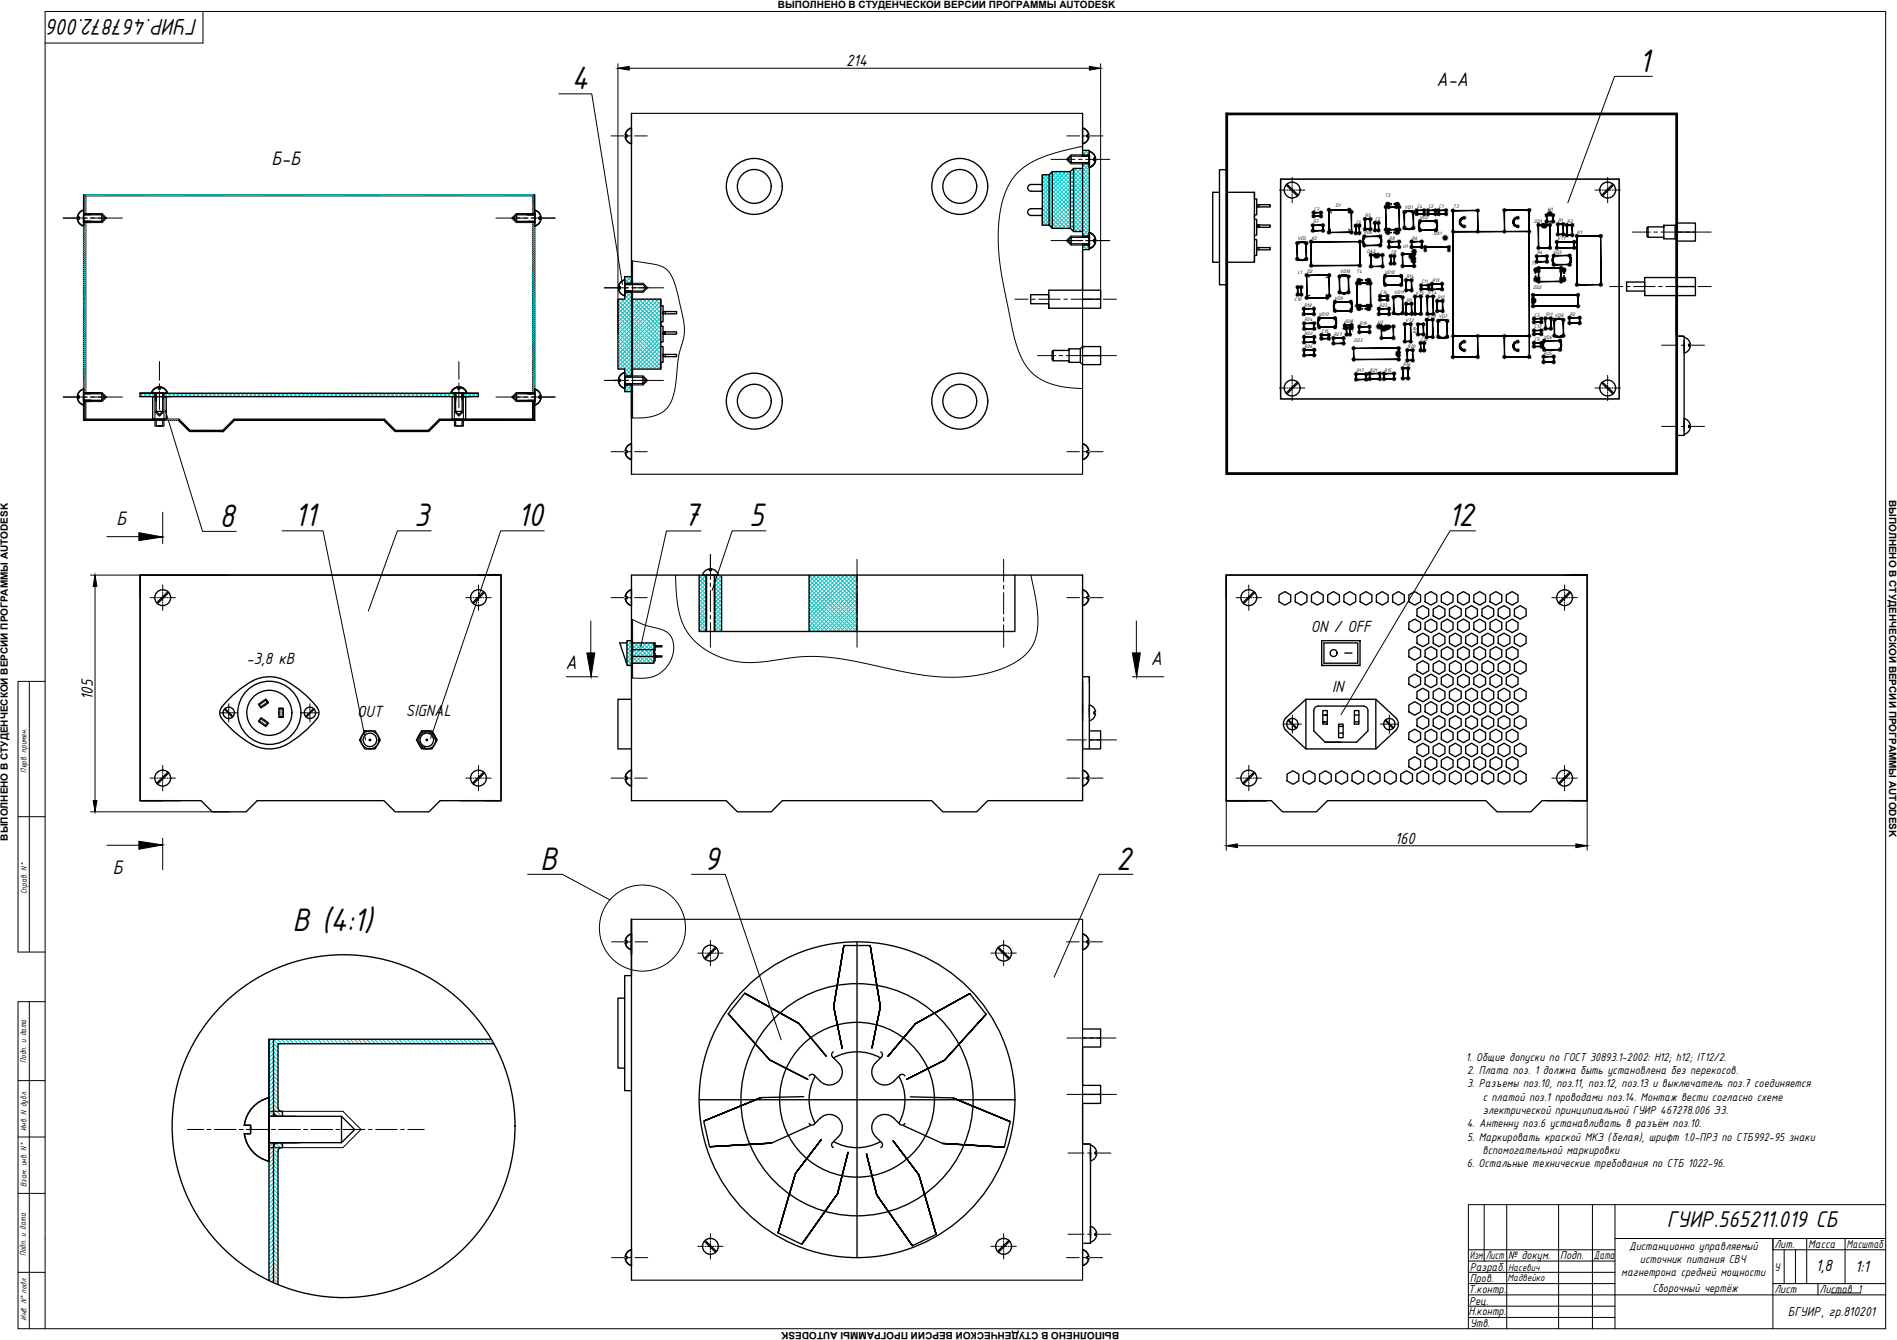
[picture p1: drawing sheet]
<svg xmlns="http://www.w3.org/2000/svg" width="841mm" height="594mm" viewBox="0 0 841 594" stroke-linecap="round" stroke-linejoin="round" font-family="sans-serif">
<defs><g id="words">
<g font-size="15.5">
<text x="726.6" y="31.9">1</text>
<text x="253.3" y="39.6">4</text>
<text x="97.3" y="233.6">8</text>
<text x="130.6" y="233.3">11</text>
<text x="183.7" y="233.3">3</text>
<text x="229.5" y="233.3">10</text>
<text x="303" y="233.4">7</text>
<text x="332.1" y="233.3">5</text>
<text x="642" y="233.3">12</text>
<text x="239.5" y="385.6">В</text>
<text x="312.2" y="385.6">9</text>
<text x="494.8" y="385.6">2</text>
<text x="129.6" y="413">В (4:1)</text>
</g>
<g font-size="10.9">
<text x="87.8" y="8.3" transform="rotate(-180 87.8 8.3)">ГУИР.467872.006</text>
<text x="739" y="544.2">ГУИР.565211.019 СБ</text>
</g>
<g font-size="9.3">
<text x="636.9" y="38.3">А-A</text>
<text x="120.4" y="73.1">Б-Б</text>
<text x="51.7" y="232.6">Б</text>
<text x="250.7" y="296.8">А</text>
<text x="510.2" y="295">А</text>
<text x="50" y="387.5">Б</text>
</g>
<g font-size="7.8">
<text x="375.1" y="29.3">214</text>
<text x="581.1" y="280.3">ON / OFF</text>
<text x="109.3" y="294.4">-3,8 кВ</text>
<text x="41.1" y="310.3" transform="rotate(-90 41.1 310.3)">105</text>
<text x="590.6" y="306.9">IN</text>
<text x="158.3" y="318">OUT</text>
<text x="180" y="317.4">SIGNAL</text>
<text x="618.4" y="374">160</text>
<text x="805" y="563.6">1,8</text>
<text x="822.5" y="564.1">1:1</text>
</g>
<text font-size="6.2" x="792.6" y="583.6">БГУИР, гр.810201</text>
<g font-size="5.4">
<text x="649.9" y="470.4">1. Общие допуски по ГОСТ 30893.1-2002: H12; h12; IT12/2.</text>
<text x="650.5" y="476.3">2. Плата поз. 1 должна быть установлена без перекосов.</text>
<text x="650.5" y="482.1">3. Разъемы поз.10, поз.11, поз.12, поз.13 и выключатель поз.7 соединяется</text>
<text x="657.3" y="487.9">с платой поз.1 проводами поз.14. Монтаж вести согласно схеме</text>
<text x="657.5" y="493.8">электрической принципиальной ГУИР 467278.006 Э3.</text>
<text x="650.3" y="499.6">4. Антенну поз.6 устанавливать в разъём поз.10.</text>
<text x="650.5" y="505.8">5. Маркировать краской МКЭ (белая), шрифт 1.0-ПР3 по СТБ992-95 знаки</text>
<text x="657.3" y="511.6">вспомогательной маркировки</text>
<text x="650.3" y="517.5">6. Остальные технические требования по СТБ 1022-96.</text>
<text x="722.2" y="554.2">Дистанционно управляемый</text>
<text x="786.7" y="553.4">Лит.</text>
<text x="801.7" y="553.4">Масса</text>
<text x="818.7" y="553.4">Масштаб</text>
<text x="651.7" y="558.4">Изм.</text>
<text x="651.7" y="563.4">Разраб.</text>
<text x="658.7" y="558.4">Лист</text>
<text x="668.7" y="558.4">№ докум.</text>
<text x="691.7" y="558.4">Подп.</text>
<text x="706.7" y="558.4">Дата</text>
<text x="727" y="560">источник питания СВЧ</text>
<text x="786.8" y="563.5">У</text>
<text x="651.7" y="568.4">Пров.</text>
<text x="718.7" y="565.8">магнетрона средней мощности</text>
<text x="651" y="573.2">Т.контр.</text>
<text x="732.7" y="572.9">Сборочный чертёж</text>
<text x="786.7" y="573.4">Лист</text>
<text x="806.7" y="573.4">Листов 1</text>
<text x="651.4" y="578.5">Рец.</text>
<text x="651" y="583.2">Н.контр.</text>
<text x="651.7" y="588.2">Утв.</text>
</g>
<g font-size="4.7">
<text x="668.7" y="563.4">Насевич</text>
<text x="668.3" y="567.9">Мадвейко</text>
</g>
<g font-size="4.4">
<text x="344.9" y="3.6">ВЫПОЛНЕНО В СТУДЕНЧЕСКОЙ ВЕРСИИ ПРОГРАММЫ AUTODESK</text>
<text x="837.5" y="221.5" transform="rotate(90 837.5 221.5)">ВЫПОЛНЕНО В СТУДЕНЧЕСКОЙ ВЕРСИИ ПРОГРАММЫ AUTODESK</text>
<text x="3.5" y="372.7" transform="rotate(-90 3.5 372.7)">ВЫПОЛНЕНО В СТУДЕНЧЕСКОЙ ВЕРСИИ ПРОГРАММЫ AUTODESK</text>
<text x="496.1" y="590.6" transform="rotate(-180 496.1 590.6)">ВЫПОЛНЕНО В СТУДЕНЧЕСКОЙ ВЕРСИИ ПРОГРАММЫ AUTODESK</text>
</g>
<g font-size="3.9">
<text x="11.8" y="342.6" transform="rotate(-90 11.8 342.6)">Перв. примен.</text>
<text x="11.9" y="396.5" transform="rotate(-90 11.9 396.5)">Справ. N°</text>
<text x="11.6" y="471.3" transform="rotate(-90 11.6 471.3)">Подп. и дата</text>
<text x="11.8" y="501.3" transform="rotate(-90 11.8 501.3)">Инв. N дубл.</text>
<text x="11.8" y="526.3" transform="rotate(-90 11.8 526.3)">Взам. инв. N°</text>
<text x="11.5" y="557" transform="rotate(-90 11.5 557)">Подп. и дата</text>
<text x="11.8" y="585.5" transform="rotate(-90 11.8 585.5)">Инв. N° подл.</text>
</g>
<g font-size="2.4">
<text x="614" y="87.5">T2</text>
<text x="582.5" y="93.4">C7</text>
<text x="592.1" y="91.8">D1</text>
<text x="622.7" y="92.7">VD1</text>
<text x="628.2" y="92.4">C4</text>
<text x="633.2" y="92.4">C2</text>
<text x="637.9" y="92.4">C1</text>
<text x="644.3" y="92.3">T3</text>
<text x="685.9" y="93.8">W1</text>
<text x="582.2" y="99">R7</text>
<text x="601.2" y="99.2">C6</text>
<text x="605.3" y="96.2">R5</text>
<text x="609.7" y="97.9">C5</text>
<text x="629.3" y="97.2">VD2</text>
<text x="680.2" y="98.9">DD1</text>
<text x="690.8" y="98.5">R1</text>
<text x="694.8" y="98.9">R3</text>
<text x="575.2" y="106.4">VD5</text>
<text x="581.4" y="106.3">K2</text>
<text x="604.5" y="103.9">VD4</text>
<text x="615.9" y="106.2">R8</text>
<text x="625.9" y="106.2">R6</text>
<text x="635.6" y="104.1">DA1</text>
<text x="690.4" y="106.4">VT1</text>
<text x="699.3" y="103.8">K1</text>
<text x="605.9" y="112.2">DA2</text>
<text x="616.7" y="112.6">C8</text>
<text x="622" y="109.9">U1</text>
<text x="681.4" y="112.7">R4</text>
<text x="688.5" y="112.4">VD3</text>
<text x="678.8" y="117.4">T1</text>
<text x="575.4" y="121.5">L1</text>
<text x="579.5" y="121.2">D2</text>
<text x="594" y="121.2">VD10</text>
<text x="601.3" y="121.2">T4</text>
<text x="613.7" y="121.4">VD12</text>
<text x="623.5" y="123.3">R14</text>
<text x="630.2" y="125.6">C11</text>
<text x="634.9" y="125">R13</text>
<text x="611.9" y="130.4">C14</text>
<text x="618" y="130.4">VD11</text>
<text x="627.4" y="130.6">VT5 VT4</text>
<text x="679.8" y="128">DD2</text>
<text x="574" y="133.3">C10</text>
<text x="578.2" y="136">R18</text>
<text x="591.5" y="132.9">VD9</text>
<text x="611.4" y="136">R23</text>
<text x="623.5" y="133.8">R9</text>
<text x="637.3" y="132.5">R12</text>
<text x="578.3" y="142.5">R24</text>
<text x="584.5" y="140.2">VD13</text>
<text x="596.3" y="143.3">R28</text>
<text x="602.8" y="144">R19</text>
<text x="610.7" y="143.7">U2</text>
<text x="623" y="142.8">VT2</text>
<text x="632.7" y="140.8">VT3 VD7</text>
<text x="680.2" y="140.4">C3</text>
<text x="685.3" y="140.3">R11 VD8</text>
<text x="695.9" y="140">R2</text>
<text x="578.3" y="148.5">R22</text>
<text x="585.9" y="147.6">C15</text>
<text x="591.3" y="149">R27</text>
<text x="628.1" y="148.2" transform="rotate(-90 628.1 148.2)">R10</text>
<text x="680.2" y="145.6">C13</text>
<text x="578.3" y="154.2">R26</text>
<text x="600.3" y="151.6">DD3</text>
<text x="624.1" y="154.4">R20</text>
<text x="630" y="151.2">C12</text>
<text x="680.2" y="151.1">C9</text>
<text x="684.3" y="150.2">VD6</text>
<text x="684.5" y="157.2">R25</text>
<text x="601.4" y="165">R17</text>
<text x="607.3" y="164.7">R21</text>
<text x="613.7" y="164.7">R15</text>
<text x="622.1" y="162.4">R16</text>
</g>
</g></defs>
<path d="M90 5.1v14h-70M13 302.1v120M20 302.1h-12v120h12M8 362.1h12M13 444.1v145M20 444.1h-12v145h828v-584h-816v584M8 479.1h12M8 504.1h12M8 529.1h12M8 564.1h12" fill="none" stroke="#000" stroke-width=".44"/>
<!-- layer: 0 -->
<g fill="none" stroke="#000" stroke-width=".44">
<path d="M572.9 78.6v2.8M712.7 78.6v2.8M567.2 84.3h2.8M570.5 84.3h.5M571.4 84.3h2.9M572.9 81.9v.5M572.9 82.8v2.9M572.9 86.2v.4M572.9 87.1v2.8M574.8 84.3h.4M575.7 84.3h2.8M707.1 84.3h2.8"/>
<path d="M710.4 84.3h.4M711.3 84.3h2.9M712.7 81.9v.5M712.7 82.8v2.9M712.7 86.2v.4M712.7 87.1v2.8M714.7 84.3h.4M715.6 84.3h2.8M482 104.6h1M72.7 174.3v.3M205.4 174.3v.3M567.2 172h2.8"/>
<path d="M570.5 172h.5M571.4 172h2.9M572.9 166.4v2.8M572.9 169.6v.5M572.9 170.6v2.8M572.9 173.9v.5M572.9 174.9v2.8M574.8 172h.4M575.7 172h2.8M707.1 172h2.8M710.4 172h.4M711.3 172h2.9"/>
<path d="M712.7 166.4v2.8M712.7 169.6v.5M712.7 170.6v2.8M712.7 173.9v.5M712.7 174.9v2.8M714.7 172h.4M715.6 172h2.8M47.4 237.9h14.2M61.5 238.1h10.6M72.1 227.1v13.9M72.1 259.3v2.8M212.1 259.3v2.8"/>
<path d="M553.6 259.3v2.8M693.6 259.3v2.8M66.5 265h2.8M69.7 265h.5M70.7 265h2.9M72.1 262.6v.5M72.1 263.5v2.9M72.1 266.9v.4M72.1 267.8v2.8M74 265h.5M75 265h2.8M206.5 265h2.8"/>
<path d="M209.8 265h.4M210.7 265h2.9M212.1 262.6v.5M212.1 263.5v2.9M212.1 266.9v.4M212.1 267.8v2.8M214 265h.5M215 265h2.8M261.9 275.3v14.2M503.8 275.3v14.2M548 265h2.8M551.3 265h.4"/>
<path d="M552.2 265h2.9M553.6 262.6v.5M553.6 263.5v2.9M553.6 266.9v.4M553.6 267.8v2.8M555.6 265h.4M556.5 265h2.8M688 265h2.8M691.3 265h.4M692.2 265h2.9M693.6 262.6v.5M693.6 263.5v2.9"/>
<path d="M693.6 266.9v.4M693.6 267.8v2.8M695.6 265h.4M696.5 265h2.8M262.1 289.4v10.6M503.9 289.4v10.6M97.4 316h3.3M101.2 316h.4M101.4 312v3.3M101.4 315.8v.5M101.4 316.7v3.4M102.1 316h3.3"/>
<path d="M133.4 316h3.3M137.2 316h.4M137.4 312v3.3M137.4 315.8v.5M137.4 316.7v3.4M138.1 316h3.3M251.1 300h13.9M502 300h14M573 317v8.1M616 317v8.1M72.1 339.3v2.8M212.1 339.3v2.8"/>
<path d="M553.6 339.3v2.8M568.9 321h3.3M572.7 321h.5M573.7 321h3.3M611.9 321h3.3M615.7 321h.5M616.7 321h3.3M693.6 339.3v2.8M66.5 345h2.8M69.7 345h.5M70.7 345h2.9M72.1 342.6v.5"/>
<path d="M72.1 343.5v2.9M72.1 346.9v.4M72.1 347.8v2.8M74 345h.5M75 345h2.8M206.5 345h2.8M209.8 345h.4M210.7 345h2.9M212.1 342.6v.5M212.1 343.5v2.9M212.1 346.9v.4M212.1 347.8v2.8"/>
<path d="M214 345h.5M215 345h2.8M548 345h2.8M551.3 345h.4M552.2 345h2.9M553.6 342.6v.5M553.6 343.5v2.9M553.6 346.9v.4M553.6 347.8v2.8M555.6 345h.4M556.5 345h2.8M688 345h2.8"/>
<path d="M691.3 345h.4M692.2 345h2.9M693.6 342.6v.5M693.6 343.5v2.9M693.6 346.9v.4M693.6 347.8v2.8M695.6 345h.4M696.5 345h2.8M47.4 374.7h14.2M61.5 374.6h10.6M72.1 371.6v14M315 416.9v2.8"/>
<path d="M445 416.9v2.8M309.3 422.6h2.8M312.6 422.6h.5M313.5 422.6h2.9M315 420.2v.5M315 421.1v2.9M315 424.5v.4M315 425.4v2.8M316.9 422.6h.4M317.8 422.6h2.8M439.3 422.6h2.8M442.6 422.6h.5"/>
<path d="M443.5 422.6h2.9M445 420.2v.5M445 421.1v2.9M445 424.5v.4M445 425.4v2.8M446.9 422.6h.4M447.8 422.6h2.8M658 534.1v25M668 534.1v55M691 534.1v55M706 534.1v55M716 534.1v55"/>
<path d="M836 534.1h-185v55M309.3 552.6h2.8M312.6 552.6h.5M313.5 552.6h2.9M315 546.9v2.8M315 550.2v.5M315 551.1v2.9M315 554.5v.4M315 555.4v2.8M316.9 552.6h.4M317.8 552.6h2.8M439.3 552.6h2.8"/>
<path d="M442.6 552.6h.5M443.5 552.6h2.9M445 546.9v2.8M445 550.2v.5M445 551.1v2.9M445 554.5v.4M445 555.4v2.8M446.9 552.6h.4M447.8 552.6h2.8M651 554.1h65M651 559.1h65M716 549.1h120"/>
<path d="M791 554.1v15M796 554.1v15M801 549.1v20M818 549.1v20M836 554.1h-50v-5v40M651 564.1h65M651 569.1h65M651 574.1h185M651 579.1h65M786 569.1h50M806 569.1v5M811.8 573.2h13.2"/>
<path d="M651 584.1h65"/>
</g>
<path d="M280 50.3h200M543.6 50.3h200v160h-200M480 108.1v102.2h-200M280 129.6v37M280 407.6h200v160h-200" fill="none" stroke="#000" stroke-width=".5"/>
<!-- layer: 0 -->
<g fill="none" stroke="#000" stroke-width=".6">
<path d="M280 50.3v75.3M280 56.7l-2.1 1.4-.7 1.7h.7v.9h-.7l.7 1.7 2.1 1.4M480 50.3v18.9M480 56.7l2 1.4 .7 1.7h-.7v.9h.7l-.7 1.7-2 1.4M543.6 50.3h200v160h-200zM543.6 50.3v160M543.6 50.3h.5M544.1 50.8h199v159h-199zM277.9 60v.5M462.1 77.5v4.3h-5a1.5 1.5 0 0 0-1.5 1.5 1.5 1.5 0 0 0 1.5 1.5h5v-3M465.1 77.5h-3v22.3M466.5 76.1l-1.4 1.4v22.3h-3"/>
<path d="M474.5 76.1h-8v25.1l-1.4-1.4M474.9 69.2l-1.4 1.5 1.4 1.4M474.9 69.2v2.9M474.9 69.2h8.1M476 74.7l-1.5 1.4v25.1h-8M480 66.7h3v44M480 74.7h-4v28h4M480 72.1v33.1M482 60v.5M483 70.4v-3.3l2 1.4 .7 1.7h-.7v.9h.7l-1.1 2.2-1.6 .8v-3.2M483 68.6v3.5h-8.1M483 72.5v.2"/>
<path d="M485 70.4v.5M543.6 75.3h-3v51h3M35 96.4v.3M37.1 86.4h200v99.9h-42l-5 5h-15l-4.9-5h-66.2l-5 5h-15l-4.9-5h-42zM37.1 96.9v3.2l-1.7-.8-1.1-2.2M37.1 94.7v.2M37.1 98.5v.2M37.1 93.2l-2.1 1.3-.7 1.7h.7v.9h-.7M45.1 95.2l1.5 1.5-1.5 1.4M45.1 95.2h-8v2.9h8M45.1 95.2v2.9M229 95.2l-1.4 1.5 1.4 1.4"/>
<path d="M229 95.2h8.1M229 95.2v2.9M237.1 96.9v3.2l1.6-.8 1.1-2.2M237.1 96.4v-3.2v4.9h-8.1M237.1 98.5v.2M237.1 93.2l2 1.3 .7 1.7h-.7v.9h.7M239.1 96.4v.5M462.1 92.5h-5a1.5 1.5 0 0 0-1.5 1.5 1.5 1.5 0 0 0 1.5 1.5h5v4.3M462.1 91.5v4M540.6 85.3h-3v31h3M544.1 85.3h12v31h-12M556.1 85.3v3h1v7h-1v2h1v7h-1"/>
<path d="M557.1 90.8h6v1h-6zM558.1 99.8v1h-1v-1h6v1h-6M558.1 90.8v1M570.2 82l5 4.9M570.5 81.6l5.1 4.9M715.1 81.6l-5 4.9M715.4 82l-5 4.9M737.6 99.9h5M743.1 99.4l-.5 .5v6l.5 .5M743.6 98.9h8v8h-8M474.5 101.2l1.5 1.5M474.9 105.2l-1.4 1.5 1.4 1.4"/>
<path d="M474.9 105.2h8.1M474.9 108.1h8.1M474.9 105.2v2.9M483 110.7h-3v18M483 106.4v-3.2v7.5M483 103.1l2 1.4 .7 1.7h-.7v.9h.7l-.7 1.7-2 1.4v-3.3M485 106.4v.5M556.1 106.3h1v7h-1v3M557.1 109.8h6v1h-6zM558.1 109.8v1M730.6 100.6h7v-.7v6h5M730.6 105.2l-.5-.5v-3.6l.5-.5v4.6h7v.7"/>
<path d="M743.6 102.9h7.8M274.9 127.4v.4M277 124.1v8.5h-3v31h3v10h3M277 127.8v3.3M277 126.1h8l1.5 1.5-1.5 1.5h-8M280 122.6h-3v8.5l-2.1-1.3-.7-1.7h.7v-1h-.7l1.1-2.1 1.7-.9M280.5 132.6h12.5v31h-12.5M293 132.6v3h1v7h-1v2h1v7h-1M294 138.1h6v1h-6zM295 138.1v1M465 128.7h23v8h-23zM465 132.7v-2h-8v4h8v2"/>
<path d="M480 132.7h8M729.1 127v-2h-8v4h8v2M743.1 123h-14v8h14v18h3M743.6 123h8v8h-8M743.6 127h8M293 153.6h1v7h-1v3M294 157.1h6v1h-6zM295 147.1v1h-1v-1h6v1h-6M295 157.1v1M467 155.4h7v-.7v6h5M467 160l-.5-.5v-3.6l.5-.5v4.6h7v.7M474 154.7h5"/>
<path d="M479 154.7l1-1h8v8h-8l-1-1zM480 153.7v1M480 157.7h7.7M743.6 149h3v44h-3M746.6 153.3v3.2M746.6 151v.2M746.6 151.6v2.9M746.6 154.9v.2M746.6 149.5l2.1 1.4 .7 1.7h-.7v.9h.7l-.7 1.7-2.1 1.4M748.7 152.8v.2M35 175.8v.2M37.1 176.3v3.2"/>
<path d="M37.1 177.8v.2M37.1 174.6h8M45.1 177.5h-8v-5l-2.1 1.3-.7 1.8h.7v.9h-.7l1.1 2.2 1.7 .8M45.1 174.6l1.5 1.4-1.5 1.5M45.1 174.6v2.9M68.7 175.9h7M68.7 175.9h-1v10h6v-10h-1h128.7M68.7 175.9h-6.6v-1.6h150v1.6h-6.7h1v10h-6v-10h1M69.2 174.3v8.1M70.5 172.3h.4M70.9 174.3h3.3M72.1 174.3v8.1"/>
<path d="M74.2 174.3l-1.3-2-1.7-.7v.7h-1v-.7l-2.1 1.1-.9 1.6h3.2M201.4 175.9h7M202 174.3v8.1M203.2 174.3h-3.2l.8-1.6 2.2-1.1v.7h.9v-.7l1.7 .7 1.4 2h-3.3M203.2 172.3h.5M204.9 174.3v8.1M229 174.6l-1.4 1.4 1.4 1.5M229 174.6h8.1M229 177.5h8.1M229 174.6v2.9M237.1 176.3v3.2M237.1 178v-5.5l2 1.3 .7 1.8h-.7v.9h.7l-1.1 2.2-1.6 .8"/>
<path d="M237.1 172.6v3.2M239.1 175.8v.5M274.9 168.4v.3h-2.9M277 168.9v3.2l-1.2-.4-.9-.9-.7-1.7h.7v-.9h-.7l1.1-2.2 1.7-.9v7.1M277 170.1h8M277 167.2h8M280 170.7v39.6M285 167.2l1.5 1.5-1.5 1.4M285 167.2v2.9M575.2 169.4l-5 4.9M575.6 169.7l-5.1 5M710.1 169.7l5 5"/>
<path d="M710.4 169.4l5 4.9M38.1 185.9h41.2l4.9 4.9h14.6l4.9-4.9h66.7l4.9 4.9h14.6l4.9-4.9h41.3M69.2 182.4l1.5 1.5 1.4-1.5M69.2 185.9v2.9h2.9v-2.9M69.2 182.4h2.9M69.2 188.8h2.9M98.3 191.3h.7h-.7M202 182.4l1.4 1.5 1.5-1.5M202 185.9v2.9h2.9v-2.9M202 182.4h2.9M280 196.7l-2.1 1.4-.7 1.7h.7v.9h-.7l1.1 2.2 1.7 .9M480 196.7l2 1.4 .7 1.7h-.7v.9h.7l-.7 1.7-2 1.4z"/>
<path d="M746.6 188.8v-3.2l1.7 .8 1.1 2.2h-.7v.9h.7l-.7 1.7-2.1 1.4M746.6 187v.2M746.6 187.6v2.9M746.6 190.9v.2M748.7 189v.3M277.9 200v.5M482 200v.5M62.1 255v100h27l5 4.9h15l4.9-4.9h56.2l5 4.9h15l4.9-4.9h27v-100h-160v100h18M62.1 255h160v100h-7M62.1 255v10M212.1 255h10h-7M280 255h200v100h-42l-5 4.9h-15l-4.9-4.9h-66.2l-5 4.9h-15l-4.9-4.9h-42z"/>
<path d="M310 255v25h140v-25M311.4 255l1.4-2.1 1.7-.7v.7h.9v-.7l1.7 .7 1.4 2.1M313.2 255v25M314.7 252.9h.3M316.7 255v25M319.9 255.4v24.6M358.7 255v25M380 255v25M543.6 255v100h20l5 4.9h15l4.9-4.9h70.2l5 4.9h15l4.9-4.9h20M543.6 255h160v100M543.6 255v10M693.6 255h10h-7"/>
<path d="M74.5 262.3l-5.1 4.9M74.8 262.7l-5 4.9M214.5 262.3l-5.1 4.9M214.8 262.7l-5 4.9M277.9 264.7v.5M280 261.4l-1.7 .9-1.1 2.2h.7v.9h-.7l.7 1.7 2.1 1.4M480 261.4l2 1.4 .7 1.7h-.7v.9h.7l-1.1 2.2-1.6 .9M482 264.7v.5M556 262.3l-5 4.9M556.3 262.7l-5 4.9M567 263.8l2.6-1.5 2.6 1.5v3l-2.6 1.5-2.6-1.5zM574.2 263.8l2.6-1.5 2.6 1.5v3l-2.6 1.5-2.6-1.5z"/>
<path d="M581.4 263.8l2.6-1.5 2.6 1.5v3l-2.6 1.5-2.6-1.5zM588.6 263.8l2.6-1.5 2.6 1.5v3l-2.6 1.5-2.6-1.5zM595.8 263.8l2.6-1.5 2.6 1.5v3l-2.6 1.5-2.6-1.5zM603 263.8l2.6-1.5 2.6 1.5v3l-2.6 1.5-2.6-1.5zM610.2 263.8l2.6-1.5 2.6 1.5v3l-2.6 1.5-2.6-1.5zM617.4 263.8l2.6-1.5 2.6 1.5v3l-2.6 1.5-2.6-1.5zM624.6 276l2.6-1.5 2.6 1.5v3l-2.6 1.5-2.6-1.5zM624.6 263.8l2.6-1.5 2.6 1.5v3l-2.6 1.5-2.6-1.5zM628.2 270l2.6-1.5 2.6 1.5v3l-2.6 1.5-2.6-1.5zM631.8 276l2.6-1.5 2.6 1.5v3l-2.6 1.5-2.6-1.5zM631.8 263.8l2.6-1.5 2.6 1.5v3l-2.6 1.5-2.6-1.5zM635.4 270l2.6-1.5 2.6 1.5v3l-2.6 1.5-2.6-1.5z"/>
<path d="M639 276l2.6-1.5 2.6 1.5v3l-2.6 1.5-2.6-1.5zM639 263.8l2.6-1.5 2.6 1.5v3l-2.6 1.5-2.6-1.5zM642.6 270l2.6-1.5 2.6 1.5v3l-2.6 1.5-2.6-1.5zM646.2 276l2.6-1.5 2.6 1.5v3l-2.6 1.5-2.6-1.5zM646.2 263.8l2.6-1.5 2.6 1.5v3l-2.6 1.5-2.6-1.5zM649.8 270l2.6-1.5 2.6 1.5v3l-2.6 1.5-2.6-1.5zM653.4 276l2.6-1.5 2.6 1.5v3l-2.6 1.5-2.6-1.5zM653.4 263.8l2.6-1.5 2.6 1.5v3l-2.6 1.5-2.6-1.5zM657 270l2.6-1.5 2.6 1.5v3l-2.6 1.5-2.6-1.5zM660.6 276l2.6-1.5 2.6 1.5v3l-2.6 1.5-2.6-1.5zM660.6 263.8l2.6-1.5 2.6 1.5v3l-2.6 1.5-2.6-1.5zM664.2 270l2.6-1.5 2.6 1.5v3l-2.6 1.5-2.6-1.5z"/>
<path d="M667.8 263.8l2.6-1.5 2.6 1.5v3l-2.6 1.5-2.6-1.5zM667.8 276l2.6-1.5 2.6 1.5v3l-2.6 1.5-2.6-1.5zM671.4 270l2.6-1.5 2.6 1.5v3l-2.6 1.5-2.6-1.5zM696 262.3l-5 4.9M696.3 262.7l-5 4.9M278 285h-3.2l3.2 9M280 284h-2v11h2M280.5 285h9.5v9h-9.5M280.5 288h9.5v3h-9.5M290 285h.5v3.5h-.5v1h.5v3.5h-.5M290.5 286.3h3v.5h-3zM291 290.8v.5h-.5v-.5h3v.5h-3"/>
<path d="M291 286.3v.5M586 284h17v11h-17zM586 295h1M587 285h15v9h-15zM596.2 289.5h3.2M602 295h1M624.6 288.2l2.6-1.5 2.6 1.5v3l-2.6 1.5-2.6-1.5zM628.2 294.4l2.6-1.5 2.6 1.5v3l-2.6 1.5-2.6-1.5zM628.2 282.2l2.6-1.5 2.6 1.5v3l-2.6 1.5-2.6-1.5zM631.8 288.2l2.6-1.5 2.6 1.5v3l-2.6 1.5-2.6-1.5zM635.4 294.4l2.6-1.5 2.6 1.5v3l-2.6 1.5-2.6-1.5zM635.4 282.2l2.6-1.5 2.6 1.5v3l-2.6 1.5-2.6-1.5z"/>
<path d="M639 288.2l2.6-1.5 2.6 1.5v3l-2.6 1.5-2.6-1.5zM642.6 294.4l2.6-1.5 2.6 1.5v3l-2.6 1.5-2.6-1.5zM642.6 282.2l2.6-1.5 2.6 1.5v3l-2.6 1.5-2.6-1.5zM646.2 288.2l2.6-1.5 2.6 1.5v3l-2.6 1.5-2.6-1.5zM649.8 294.4l2.6-1.5 2.6 1.5v3l-2.6 1.5-2.6-1.5zM649.8 282.2l2.6-1.5 2.6 1.5v3l-2.6 1.5-2.6-1.5zM653.4 288.2l2.6-1.5 2.6 1.5v3l-2.6 1.5-2.6-1.5zM657 294.4l2.6-1.5 2.6 1.5v3l-2.6 1.5-2.6-1.5zM657 282.2l2.6-1.5 2.6 1.5v3l-2.6 1.5-2.6-1.5zM660.6 288.2l2.6-1.5 2.6 1.5v3l-2.6 1.5-2.6-1.5zM664.2 294.4l2.6-1.5 2.6 1.5v3l-2.6 1.5-2.6-1.5zM664.2 282.2l2.6-1.5 2.6 1.5v3l-2.6 1.5-2.6-1.5z"/>
<path d="M667.8 288.2l2.6-1.5 2.6 1.5v3l-2.6 1.5-2.6-1.5zM671.4 294.4l2.6-1.5 2.6 1.5v3l-2.6 1.5-2.6-1.5zM671.4 282.2l2.6-1.5 2.6 1.5v3l-2.6 1.5-2.6-1.5zM99.5 314.4l3.6 3.5M99.7 314.1l3.6 3.6M102.1 309.3l2-1.9a26 26 0 0 1 14.1-7.3 19.6 19.6 0 0 1 14.3 5.5 37 37 0 0 1 8.7 9.1l.2 2a21.4 21.4 0 0 1-6.7 7.9 26.1 26.1 0 0 1-14 7.4 19.6 19.6 0 0 1-14.4-5.6l-2.2-1.8a32.1 32.1 0 0 1-6.5-7.2l-.1-2 .4-1.3zM114.6 312.2l3.2-2.3 1.2 1.7-3.3 2.3zM115.7 318.2l3.3 2.3-1.2 1.6-3.2-2.3zM118.1 310.3l.9 1.3M123.6 314h2v4h-2zM124.1 314h1M139.1 314.1l-3.6 3.6"/>
<path d="M139.3 314.4l-3.6 3.5M280 310h-6v22h6M480 300h3v32M483 315.8v-3.2l1.6 .8 1.1 2.2h-.7v.9h.7l-.7 1.7-2 1.3M483 300.6v1.8M483 314v.2M483 314.6v2.9M483 317.8v.2M485 316v.3M571 319.4l3.6 3.5M571.3 319.1l3.6 3.6M579 310h31v22h-31z"/>
<path d="M579 310l-9 8.4a4 4 0 0 0 0 5.3l9 8.3M586.5 315h2v6h-2zM586.5 317h2h-1M600.5 315h2v6h-2zM600.5 317h2M610 310l8.9 8.4a4 4 0 0 1 0 5.3l-8.9 8.3M614 319.4l3.6 3.5M614.3 319.1l3.6 3.6M624.6 312.6l2.6-1.5 2.6 1.5v3l-2.6 1.5-2.6-1.5zM624.6 300.4l2.6-1.5 2.6 1.5v3l-2.6 1.5-2.6-1.5zM628.2 318.8l2.6-1.5 2.6 1.5v3l-2.6 1.5-2.6-1.5zM628.2 306.6l2.6-1.5 2.6 1.5v3l-2.6 1.5-2.6-1.5z"/>
<path d="M631.8 312.6l2.6-1.5 2.6 1.5v3l-2.6 1.5-2.6-1.5zM631.8 300.4l2.6-1.5 2.6 1.5v3l-2.6 1.5-2.6-1.5zM635.4 318.8l2.6-1.5 2.6 1.5v3l-2.6 1.5-2.6-1.5zM635.4 306.6l2.6-1.5 2.6 1.5v3l-2.6 1.5-2.6-1.5zM639 312.6l2.6-1.5 2.6 1.5v3l-2.6 1.5-2.6-1.5zM639 300.4l2.6-1.5 2.6 1.5v3l-2.6 1.5-2.6-1.5zM642.6 318.8l2.6-1.5 2.6 1.5v3l-2.6 1.5-2.6-1.5zM642.6 306.6l2.6-1.5 2.6 1.5v3l-2.6 1.5-2.6-1.5zM646.2 312.6l2.6-1.5 2.6 1.5v3l-2.6 1.5-2.6-1.5zM646.2 300.4l2.6-1.5 2.6 1.5v3l-2.6 1.5-2.6-1.5zM649.8 318.8l2.6-1.5 2.6 1.5v3l-2.6 1.5-2.6-1.5zM649.8 306.6l2.6-1.5 2.6 1.5v3l-2.6 1.5-2.6-1.5z"/>
<path d="M653.4 312.6l2.6-1.5 2.6 1.5v3l-2.6 1.5-2.6-1.5zM653.4 300.4l2.6-1.5 2.6 1.5v3l-2.6 1.5-2.6-1.5zM657 318.8l2.6-1.5 2.6 1.5v3l-2.6 1.5-2.6-1.5zM657 306.6l2.6-1.5 2.6 1.5v3l-2.6 1.5-2.6-1.5zM660.6 312.6l2.6-1.5 2.6 1.5v3l-2.6 1.5-2.6-1.5zM660.6 300.4l2.6-1.5 2.6 1.5v3l-2.6 1.5-2.6-1.5zM664.2 318.8l2.6-1.5 2.6 1.5v3l-2.6 1.5-2.6-1.5zM664.2 306.6l2.6-1.5 2.6 1.5v3l-2.6 1.5-2.6-1.5zM667.8 300.4l2.6-1.5 2.6 1.5v3l-2.6 1.5-2.6-1.5zM667.8 312.6l2.6-1.5 2.6 1.5v3l-2.6 1.5-2.6-1.5zM671.4 318.8l2.6-1.5 2.6 1.5v3l-2.6 1.5-2.6-1.5zM671.4 306.6l2.6-1.5 2.6 1.5v3l-2.6 1.5-2.6-1.5z"/>
<path d="M161.7 324h4.6l2.3 4-2.3 4h-4.6l-2.3-4zM186.9 324h4.6l2.3 4-2.3 4h-4.6l-2.3-4zM483 324h5v8h-8M483 328h5M587.5 329h14l5-5v-9l-.3-1-.7-.7-1-.3h-20l-1 .3-.8 .7-.2 1v9l5 5h7M587.5 320h-1h2M593.5 321h2v6h-2zM593.5 325h2M593.5 322h2M600.5 320h2M624.6 337l2.6-1.5 2.6 1.5v3l-2.6 1.5-2.6-1.5zM624.6 324.8l2.6-1.5 2.6 1.5v3l-2.6 1.5-2.6-1.5z"/>
<path d="M628.2 331l2.6-1.5 2.6 1.5v3l-2.6 1.5-2.6-1.5zM631.8 337l2.6-1.5 2.6 1.5v3l-2.6 1.5-2.6-1.5zM631.8 324.8l2.6-1.5 2.6 1.5v3l-2.6 1.5-2.6-1.5zM635.4 331l2.6-1.5 2.6 1.5v3l-2.6 1.5-2.6-1.5zM639 337l2.6-1.5 2.6 1.5v3l-2.6 1.5-2.6-1.5zM639 324.8l2.6-1.5 2.6 1.5v3l-2.6 1.5-2.6-1.5zM642.6 331l2.6-1.5 2.6 1.5v3l-2.6 1.5-2.6-1.5zM646.2 337l2.6-1.5 2.6 1.5v3l-2.6 1.5-2.6-1.5zM646.2 324.8l2.6-1.5 2.6 1.5v3l-2.6 1.5-2.6-1.5zM649.8 331l2.6-1.5 2.6 1.5v3l-2.6 1.5-2.6-1.5zM653.4 337l2.6-1.5 2.6 1.5v3l-2.6 1.5-2.6-1.5zM653.4 324.8l2.6-1.5 2.6 1.5v3l-2.6 1.5-2.6-1.5z"/>
<path d="M657 331l2.6-1.5 2.6 1.5v3l-2.6 1.5-2.6-1.5zM660.6 337l2.6-1.5 2.6 1.5v3l-2.6 1.5-2.6-1.5zM660.6 324.8l2.6-1.5 2.6 1.5v3l-2.6 1.5-2.6-1.5zM664.2 331l2.6-1.5 2.6 1.5v3l-2.6 1.5-2.6-1.5zM667.8 324.8l2.6-1.5 2.6 1.5v3l-2.6 1.5-2.6-1.5zM667.8 337l2.6-1.5 2.6 1.5v3l-2.6 1.5-2.6-1.5zM671.4 331l2.6-1.5 2.6 1.5v3l-2.6 1.5-2.6-1.5zM74.5 342.3l-5.1 4.9M74.8 342.7l-5 4.9M214.5 342.3l-5.1 4.9M214.8 342.7l-5 4.9M277.9 344.7v.5"/>
<path d="M280 341.4l-1.7 .9-1.1 2.2h.7v.9h-.7l.7 1.7 2.1 1.4M480 341.4l2 1.4 .7 1.7h-.7v.9h.7l-1.1 2.2-1.6 .9M482 344.7v.5M553.6 355h-10v-100h160v100M556 342.3l-5 4.9M556.3 342.7l-5 4.9M561.6 355h-18h18M570.6 343.2l2.6-1.5 2.6 1.5v3l-2.6 1.5-2.6-1.5zM577.8 343.2l2.6-1.5 2.6 1.5v3l-2.6 1.5-2.6-1.5zM585 343.2l2.6-1.5 2.6 1.5v3l-2.6 1.5-2.6-1.5zM592.2 343.2l2.6-1.5 2.6 1.5v3l-2.6 1.5-2.6-1.5zM599.4 343.2l2.6-1.5 2.6 1.5v3l-2.6 1.5-2.6-1.5z"/>
<path d="M606.6 343.2l2.6-1.5 2.6 1.5v3l-2.6 1.5-2.6-1.5zM613.8 343.2l2.6-1.5 2.6 1.5v3l-2.6 1.5-2.6-1.5zM621 343.2l2.6-1.5 2.6 1.5v3l-2.6 1.5-2.6-1.5zM628.2 343.2l2.6-1.5 2.6 1.5v3l-2.6 1.5-2.6-1.5zM635.4 343.2l2.6-1.5 2.6 1.5v3l-2.6 1.5-2.6-1.5zM642.6 343.2l2.6-1.5 2.6 1.5v3l-2.6 1.5-2.6-1.5zM649.8 343.2l2.6-1.5 2.6 1.5v3l-2.6 1.5-2.6-1.5zM657 343.2l2.6-1.5 2.6 1.5v3l-2.6 1.5-2.6-1.5zM664.2 343.2l2.6-1.5 2.6 1.5v3l-2.6 1.5-2.6-1.5zM671.4 343.2l2.6-1.5 2.6 1.5v3l-2.6 1.5-2.6-1.5zM696 342.3l-5 4.9M696.3 342.7l-5 4.9"/>
<path d="M277.9 417.3v.5M280 407.6v160M280 407.6v15.6v-9.5M280 407.6v25M280 414l-1.7 .9-1.1 2.2h.7v.9h-.7l.7 1.7 2.1 1.4M317.3 419.9l-5 5M380 417.6v70h70M442.6 419.9l5 4.9M480 414l2 1.4 .7 1.7h-.7v.9h.7l-.7 1.7-2 1.4zM482 417.3v.5M280 432.5h-3v51h3M317.6 420.3l-5 4.9"/>
<path d="M442.3 420.3l5 4.9M277 442.5h-3v31h3M322.9 449.5l18.4 20.4 16.8 8.6-16.8-8.6zM330.2 440.3l-7.3 9.2 18.4 20.4 16.8 8.6M330.2 440.3l24 13.4 12.1 14.5M330.2 440.3l24 13.4M330.2 440.3l24 13.4 12.1 14.5-12.1-14.5zM480 456.2h8v8h-8v17h8v8h-8v18h3M121.3 460.7h-2v107M217.8 460.7h-96.5v34.2M219 462.7h-95.7v28.3l.7 1.4 1.3 .3v2.2M361.4 477.2a21.3 21.3 0 0 0 0 20.8"/>
<path d="M369.4 466.3a1.37 1.37 0 0 0-.3 2.2l2.6 2.7M369.6 469a21.3 21.3 0 0 1 20.8 0M371.7 471.2a5.8 5.8 0 0 1 0 8.1 5.8 5.8 0 0 1-8.1 0l-2.7-2.6a1.37 1.37 0 0 0-2.2 .3M373.4 464.8l-3.8-18.5 3.8 18.5-3.8-18.5 4.5-27.1-4.5 27.1 4.5-27.1h11.7l4.5 27.1-4.5-27.1 4.5 27.1-3.8 18.5M388.2 471.2a5.7 5.7 0 0 0 0 8.1 5.7 5.7 0 0 0 8.1 0l2.7-2.6a1.37 1.37 0 0 1 2.2 .3M390.5 466.3a1.37 1.37 0 0 1 .3 2.2l-2.6 2.7M393.7 468.3l12.2-14.5-12.2 14.5 12.2-14.5 24-13.3-24 13.3 24-13.3 7.3 9.2-18.5 20.3 18.5-20.3-18.5 20.3-16.8 8.6M398.5 477.2a21.3 21.3 0 0 1 0 20.8M480 460.2h7.7M111.1 499.8v.9M119.3 494.9h32.1M119.3 486.7a14.5 14.5 0 0 0-11 12.2h2.8v3.7h-2.8a14.5 14.5 0 0 0 11 12.2"/>
<path d="M121.3 492.7l.5 1.5 1.5 .7M151.4 494.9l5.9 5.8-5.9 5.9M151.4 494.9v11.7M310 487.6h70v70M356.3 486.2l-18.9 .4-25.4 10.4 25.4-10.4-25.4 10.4 2.6 11.4 27.4-1.6-27.4 1.6 27.4-1.6 17.2-7.8M358.7 498.1a1.37 1.37 0 0 0 2.2 .3 10.8 10.8 0 0 1 5-4 5.7 5.7 0 0 1 6.7 2.4 5.7 5.7 0 0 1-.9 7.1l-2.6 2.7a1.37 1.37 0 0 0 .3 2.2M401.2 498.1a1.38 1.38 0 0 1-2.2 .3 10.7 10.7 0 0 0-5-4 5.7 5.7 0 0 0-6.7 2.4 5.7 5.7 0 0 0 .9 7.1l2.6 2.7a1.36 1.36 0 0 1-.3 2.2M403.6 486.3l18.9 .5 25.4 10.5-25.4-10.5 25.4 10.5-2.6 11.3-27.5-1.7 27.5 1.7-27.5-1.7-17.2-7.8M480 485.2h8M119.3 501.7v12.9M119.3 506.6h32.1M121.3 506.6v62"/>
<path d="M123.3 506.6l-1.5 .7-.5 1.5M124.8 508.8l-1.1 .5-.4 1.2v59M125.3 506.6v2.2h-.5M364.1 505.2l-11.4 15 11.4-15-11.4 15-7.8 26.4 7.8-26.4-7.8 26.4 10.6 5.1 15.8-22.5-15.8 22.5 15.8-22.5 4.7-18.3M369.6 506.1a21.3 21.3 0 0 0 20.8 0M396 505.8l11.4 15.1-11.4-15.1 11.4 15.1 7.6 26.4-7.6-26.4 7.6 26.4-10.5 5-15.8-22.5 15.8 22.5-15.8-22.5-4.6-18.3M480.5 507.2h3v44h-3M483.5 511.4v3.3M483.5 509.2v.2M483.5 509.7v2.9M483.5 513v.2M483.5 507.7l2 1.3 .7 1.7h-.7v1h.7l-1.1 2.1-1.6 .9"/>
<path d="M485.5 511v.2M277.9 557.3v.5M278.3 554.9l1.7-.9v7.1l-1.7-.9-.9-1.6-.2-.6h.7v-.9h-.7l.2-.6zM312.3 550.3l5 4.9M312.6 549.9l5 4.9M447.3 549.9l-5 4.9M447.6 550.3l-5 4.9M480 554l2 1.4 .7 1.7h-.7v.9h.7l-.7 1.7-2 1.4zM482 557.3v.5M483.5 543.7v3.2M483.5 545.2v.2M483.5 545.7v2.9"/>
<path d="M483.5 549v.2M483.5 543.7l2 1.3 .7 1.7h-.7v1h.7l-.7 1.7-2 1.3M485.5 547.2v.2"/>
<circle cx="334.4" cy="82.7" r="12.4"/>
<circle cx="334.4" cy="82.7" r="7.5"/>
<circle cx="425.5" cy="82.7" r="12.4"/>
<circle cx="425.5" cy="82.7" r="7.5"/>
<circle cx="572.9" cy="84.3" r="3.5"/>
<circle cx="712.7" cy="84.3" r="3.5"/>
<circle cx="334.4" cy="177.9" r="12.4"/>
<circle cx="334.4" cy="177.9" r="7.5"/>
<circle cx="425.5" cy="177.9" r="12.4"/>
<circle cx="425.5" cy="177.9" r="7.5"/>
<circle cx="572.9" cy="172" r="3.5"/>
<circle cx="712.7" cy="172" r="3.5"/>
<circle cx="72.1" cy="265" r="3.5"/>
<circle cx="212.1" cy="265" r="3.5"/>
<circle cx="553.6" cy="265" r="3.5"/>
<circle cx="693.6" cy="265" r="3.5"/>
<circle cx="591.2" cy="289.5" r="1.54"/>
<circle cx="101.4" cy="316" r="2.52"/>
<circle cx="119.4" cy="316" r="14"/>
<circle cx="119.4" cy="316" r="10"/>
<circle cx="137.4" cy="316" r="2.52"/>
<circle cx="164" cy="328" r="3"/>
<circle cx="164" cy="328" r=".33"/>
<circle cx="164" cy="328" r="4"/>
<circle cx="189.2" cy="328" r="4"/>
<circle cx="189.2" cy="328" r="3"/>
<circle cx="189.2" cy="328" r=".33"/>
<circle cx="573" cy="321" r="2.52"/>
<circle cx="616" cy="321" r="2.52"/>
<circle cx="72.1" cy="345" r="3.5"/>
<circle cx="212.1" cy="345" r="3.5"/>
<circle cx="553.6" cy="345" r="3.5"/>
<circle cx="693.6" cy="345" r="3.5"/>
<circle cx="315" cy="422.6" r="3.5"/>
<circle cx="445" cy="422.6" r="3.5"/>
<circle cx="152.3" cy="499.3" r="76"/>
<circle cx="380" cy="487.6" r="70"/>
<circle cx="380" cy="487.6" r="51.5"/>
<circle cx="380" cy="487.6" r="34.3"/>
<circle cx="315" cy="552.6" r="3.5"/>
<circle cx="445" cy="552.6" r="3.5"/>
</g>
<g fill="none" stroke="#00c7c7" stroke-width=".44">
<path d="M544 50.3l-.4 .4M544.1 51l-.5 .5M544.1 51.9l-.5 .5M544.1 52.8l-.5 .5M544.1 53.7l-.5 .5M544.1 54.6l-.5 .5M544.1 55.5l-.5 .5M544.1 56.4l-.5 .5M544.1 57.3l-.5 .5M544.1 58.2l-.5 .5M544.1 59.1l-.5 .5M544.9 50.3l-.5 .5"/>
<path d="M545.8 50.3l-.5 .5M546.7 50.3l-.5 .5M547.6 50.3l-.5 .5M548.5 50.3l-.5 .5M549.4 50.3l-.5 .5M550.3 50.3l-.5 .5M551.2 50.3l-.5 .5M552.1 50.3l-.5 .5M553 50.3l-.5 .5M553.9 50.3l-.5 .5M554.8 50.3l-.5 .5M555.7 50.3l-.5 .5"/>
<path d="M556.6 50.3l-.5 .5M557.5 50.3l-.5 .5M558.4 50.3l-.5 .5M559.3 50.3l-.5 .5M560.2 50.3l-.5 .5M561.1 50.3l-.5 .5M562 50.3l-.5 .5M562.9 50.3l-.5 .5M563.8 50.3l-.5 .5M564.7 50.3l-.5 .5M565.6 50.3l-.5 .5M566.5 50.3l-.5 .5"/>
<path d="M567.4 50.3l-.5 .5M568.3 50.3l-.5 .5M569.2 50.3l-.5 .5M570.1 50.3l-.5 .5M571 50.3l-.5 .5M571.9 50.3l-.5 .5M572.8 50.3l-.5 .5M573.7 50.3l-.5 .5M574.6 50.3l-.5 .5M575.5 50.3l-.5 .5M576.4 50.3l-.5 .5M577.3 50.3l-.5 .5"/>
<path d="M578.2 50.3l-.5 .5M579.1 50.3l-.5 .5M580 50.3l-.5 .5M580.9 50.3l-.5 .5M581.8 50.3l-.5 .5M582.7 50.3l-.5 .5M583.6 50.3l-.5 .5M584.5 50.3l-.5 .5M585.4 50.3l-.5 .5M586.2 50.3l-.4 .5M587.1 50.3l-.5 .5M588 50.3l-.5 .5"/>
<path d="M588.9 50.3l-.5 .5M589.8 50.3l-.5 .5M590.7 50.3l-.5 .5M591.6 50.3l-.5 .5M592.5 50.3l-.5 .5M593.4 50.3l-.5 .5M594.3 50.3l-.5 .5M595.2 50.3l-.5 .5M596.1 50.3l-.5 .5M597 50.3l-.5 .5M597.9 50.3l-.5 .5M598.8 50.3l-.5 .5"/>
<path d="M599.7 50.3l-.5 .5M600.6 50.3l-.5 .5M601.5 50.3l-.5 .5M602.4 50.3l-.5 .5M603.3 50.3l-.5 .5M604.2 50.3l-.5 .5M605.1 50.3l-.5 .5M606 50.3l-.5 .5M606.9 50.3l-.5 .5M607.8 50.3l-.5 .5M608.7 50.3l-.5 .5M609.6 50.3l-.5 .5"/>
<path d="M610.5 50.3l-.5 .5M611.4 50.3l-.5 .5M612.3 50.3l-.5 .5M613.2 50.3l-.5 .5M614.1 50.3l-.5 .5M615 50.3l-.5 .5M615.9 50.3l-.5 .5M616.8 50.3l-.5 .5M617.7 50.3l-.5 .5M618.6 50.3l-.5 .5M619.5 50.3l-.5 .5M620.4 50.3l-.5 .5"/>
<path d="M621.3 50.3l-.5 .5M622.2 50.3l-.5 .5M623.1 50.3l-.5 .5M624 50.3l-.5 .5M624.9 50.3l-.5 .5M625.8 50.3l-.5 .5M626.7 50.3l-.5 .5M627.6 50.3l-.5 .5M628.5 50.3l-.5 .5M629.4 50.3l-.5 .5M630.3 50.3l-.5 .5M631.2 50.3l-.5 .5"/>
<path d="M632 50.3l-.5 .5M632.9 50.3l-.5 .5M633.8 50.3l-.5 .5M634.7 50.3l-.5 .5M635.6 50.3l-.5 .5M636.5 50.3l-.5 .5M637.4 50.3l-.5 .5M638.3 50.3l-.5 .5M639.2 50.3l-.5 .5M640.1 50.3l-.5 .5M641 50.3l-.5 .5M641.9 50.3l-.5 .5"/>
<path d="M642.8 50.3l-.5 .5M643.7 50.3l-.5 .5M644.6 50.3l-.5 .5M645.5 50.3l-.5 .5M646.4 50.3l-.5 .5M647.3 50.3l-.5 .5M648.2 50.3l-.5 .5M649.1 50.3l-.5 .5M650 50.3l-.5 .5M650.9 50.3l-.5 .5M651.8 50.3l-.5 .5M652.7 50.3l-.5 .5"/>
<path d="M653.6 50.3l-.5 .5M654.5 50.3l-.5 .5M655.4 50.3l-.5 .5M656.3 50.3l-.5 .5M657.2 50.3l-.5 .5M658.1 50.3l-.5 .5M659 50.3l-.5 .5M659.9 50.3l-.5 .5M660.8 50.3l-.5 .5M661.7 50.3l-.5 .5M662.6 50.3l-.5 .5M663.5 50.3l-.5 .5"/>
<path d="M664.4 50.3l-.5 .5M665.3 50.3l-.5 .5M666.2 50.3l-.5 .5M667.1 50.3l-.5 .5M668 50.3l-.5 .5M668.9 50.3l-.5 .5M669.8 50.3l-.5 .5M670.7 50.3l-.5 .5M671.6 50.3l-.5 .5M672.5 50.3l-.5 .5M673.4 50.3l-.5 .5M674.3 50.3l-.5 .5"/>
<path d="M675.2 50.3l-.5 .5M676.1 50.3l-.5 .5M676.9 50.3l-.5 .5M677.8 50.3l-.5 .5M678.7 50.3l-.5 .5M679.6 50.3l-.5 .5M680.5 50.3l-.5 .5M681.4 50.3l-.5 .5M682.3 50.3l-.5 .5M683.2 50.3l-.5 .5M684.1 50.3l-.5 .5M685 50.3l-.5 .5"/>
<path d="M685.9 50.3l-.5 .5M686.8 50.3l-.5 .5M687.7 50.3l-.5 .5M688.6 50.3l-.5 .5M689.5 50.3l-.5 .5M690.4 50.3l-.5 .5M691.3 50.3l-.5 .5M692.2 50.3l-.5 .5M693.1 50.3l-.5 .5M694 50.3l-.5 .5M694.9 50.3l-.5 .5M695.8 50.3l-.5 .5"/>
<path d="M696.7 50.3l-.5 .5M697.6 50.3l-.5 .5M698.5 50.3l-.5 .5M699.4 50.3l-.5 .5M700.3 50.3l-.5 .5M701.2 50.3l-.5 .5M702.1 50.3l-.5 .5M703 50.3l-.5 .5M703.9 50.3l-.5 .5M704.8 50.3l-.5 .5M705.7 50.3l-.5 .5M706.6 50.3l-.5 .5"/>
<path d="M707.5 50.3l-.5 .5M708.4 50.3l-.5 .5M709.3 50.3l-.5 .5M710.2 50.3l-.5 .5M711.1 50.3l-.5 .5M712 50.3l-.5 .5M712.9 50.3l-.5 .5M713.8 50.3l-.5 .5M714.7 50.3l-.5 .5M715.6 50.3l-.5 .5M716.5 50.3l-.5 .5M717.4 50.3l-.5 .5"/>
<path d="M718.3 50.3l-.5 .5M719.2 50.3l-.5 .5M720.1 50.3l-.5 .5M721 50.3l-.5 .5M721.9 50.3l-.6 .5M722.7 50.3l-.5 .5M723.6 50.3l-.5 .5M724.5 50.3l-.5 .5M725.4 50.3l-.5 .5M726.3 50.3l-.5 .5M727.2 50.3l-.5 .5M728.1 50.3l-.5 .5"/>
<path d="M729 50.3l-.5 .5M729.9 50.3l-.5 .5M730.8 50.3l-.5 .5M731.7 50.3l-.5 .5M732.6 50.3l-.5 .5M733.5 50.3l-.5 .5M734.4 50.3l-.5 .5M735.3 50.3l-.5 .5M736.2 50.3l-.5 .5M737.1 50.3l-.5 .5M738 50.3l-.5 .5M738.9 50.3l-.5 .5"/>
<path d="M739.8 50.3l-.5 .5M740.7 50.3l-.5 .5M741.6 50.3l-.5 .5M742.5 50.3l-.5 .5M743.4 50.3l-.5 .5M743.6 50.9l-.5 .5M743.6 51.8l-.5 .5M743.6 52.7l-.5 .5M743.6 53.6l-.5 .5M743.6 54.5l-.5 .5M743.6 55.4l-.5 .5M743.6 56.3l-.5 .5"/>
<path d="M743.6 57.2l-.5 .5M743.6 58.1l-.5 .5M743.6 59l-.5 .5M743.6 59.9l-.5 .5M462.1 78.2l20.9 20.9M462.2 77.5h-.1M463.2 77.5l19.8 19.8M464 77.5l-1.9 1.8M465 77.5l18 18M465.9 76.7l17.1 17M472.5 76.1l10.5 10.4M472.6 76.1l-10.5 10.4"/>
<path d="M475.3 75.3l7.7 7.6M476.5 74.7l6.5 6.4M477.6 74.7l-15.5 15.4M478.3 74.7l4.7 4.6M479.4 74.7l-17.3 17.2M480 74.5l3 3M480 72.7l3 3M480 67.3l1.3 1.3M480.2 66.7l-.2 .2M481.1 66.7l1.9 1.8M481.4 72.7l-1.4 1.4M481.7 72.7l1.3 1.2"/>
<path d="M482 66.7l-2 1.9M482.9 66.7h.1M483 72.9l-20.9 20.8M483 74.6l-20.9 20.9M483 76.4l-20.9 20.9M483 78.2l-20.9 20.9M483 67.5l-1.2 1.1M544.1 72.6l-.5 .5M544.1 76.2l-.5 .5M544.1 60l-.5 .5M544.1 60.9l-.5 .5M544.1 61.8l-.5 .5"/>
<path d="M544.1 62.7l-.5 .5M544.1 63.6l-.5 .5M544.1 64.5l-.5 .5M544.1 65.4l-.5 .5M544.1 66.3l-.5 .5M544.1 67.2l-.5 .5M544.1 68.1l-.5 .5M544.1 69l-.5 .5M544.1 69.9l-.5 .5M544.1 70.8l-.5 .5M544.1 71.7l-.5 .5M544.1 73.5l-.5 .5"/>
<path d="M544.1 74.4l-.5 .5M544.1 75.3l-.5 .5M544.1 77.1l-.5 .5M544.1 78l-.5 .5M544.1 78.9l-.5 .5M544.1 79.8l-.5 .5M743.6 60.8l-.5 .5M743.6 61.7l-.5 .5M743.6 62.6l-.5 .5M743.6 63.5l-.5 .5M743.6 64.4l-.5 .5M743.6 65.3l-.5 .5"/>
<path d="M743.6 66.2l-.5 .5M743.6 67.1l-.5 .5M743.6 68l-.5 .5M743.6 68.9l-.5 .5M743.6 69.8l-.5 .5M743.6 70.7l-.5 .5M743.6 71.6l-.5 .5M743.6 72.5l-.5 .5M743.6 73.4l-.5 .5M743.6 74.3l-.5 .5M743.6 75.2l-.5 .5M743.6 76.1l-.5 .5"/>
<path d="M743.6 77l-.5 .5M743.6 77.8l-.5 .6M743.6 78.7l-.5 .6M743.6 79.6l-.5 .5M37.2 86.4h-.1M37.6 86.8l-.5 .5M37.6 87.7l-.5 .5M37.6 88.6l-.5 .5M37.6 89.5l-.5 .5M37.6 90.4l-.5 .5M37.6 91.3l-.5 .5M37.6 92.2l-.5 .5"/>
<path d="M37.6 93.1l-.5 .5M37.6 94l-.5 .5M37.6 99.8l.5 .5M37.6 98.9l.5 .5M37.6 98.9l-.5 .5M37.6 99.8l-.5 .5M37.6 94.4l.2 .3M37.6 93.5l.5 .5M37.6 92.6l.5 .5M37.6 91.7l.5 .5M37.6 90.8l.5 .5M37.6 89.9l.5 .5"/>
<path d="M37.6 89l.5 .5M37.6 88.1l.5 .5M37.6 87.2l.5 .5M37.6 86.4l.5 .4M38.1 86.4h198l.5 .4M38.2 86.4l-.1 .1M39.1 86.4l-.5 .5M40 86.4l-.5 .5M40.9 86.4l-.5 .5M41.8 86.4l-.5 .5M42.7 86.4l-.5 .5M43.6 86.4l-.5 .5"/>
<path d="M44.5 86.4l-.5 .5M45.4 86.4l-.5 .5M46.3 86.4l-.5 .5M47.2 86.4l-.5 .5M48.1 86.4l-.5 .5M49 86.4l-.5 .5M49.9 86.4l-.5 .5M50.8 86.4l-.5 .5M51.7 86.4l-.5 .5M52.6 86.4l-.5 .5M53.5 86.4l-.5 .5M54.4 86.4l-.5 .5"/>
<path d="M55.3 86.4l-.5 .5M56.2 86.4l-.5 .5M57.1 86.4l-.5 .5M58 86.4l-.5 .5M58.9 86.4l-.5 .5M59.8 86.4l-.5 .5M60.7 86.4l-.5 .5M61.6 86.4l-.5 .5M62.5 86.4l-.5 .5M63.4 86.4l-.5 .5M64.3 86.4l-.5 .5M65.2 86.4l-.5 .5"/>
<path d="M66.1 86.4l-.5 .5M67 86.4l-.5 .5M67.9 86.4l-.5 .5M68.8 86.4l-.5 .5M69.7 86.4l-.5 .5M70.6 86.4l-.5 .5M71.5 86.4l-.5 .5M72.4 86.4l-.5 .5M73.3 86.4l-.6 .5M74.2 86.4l-.6 .5M75 86.4l-.5 .5M75.9 86.4l-.5 .5"/>
<path d="M76.8 86.4l-.5 .5M77.7 86.4l-.5 .5M78.6 86.4l-.5 .5M79.5 86.4l-.5 .5M80.4 86.4l-.5 .5M81.3 86.4l-.5 .5M82.2 86.4l-.5 .5M83.1 86.4l-.5 .5M84 86.4l-.5 .5M84.9 86.4l-.5 .5M85.8 86.4l-.5 .5M86.7 86.4l-.5 .5"/>
<path d="M87.6 86.4l-.5 .5M88.5 86.4l-.5 .5M89.4 86.4l-.5 .5M90.3 86.4l-.5 .5M91.2 86.4l-.5 .5M92.1 86.4l-.5 .5M93 86.4l-.5 .5M93.9 86.4l-.5 .5M94.8 86.4l-.5 .5M95.7 86.4l-.5 .5M96.6 86.4l-.5 .5M97.5 86.4l-.5 .5"/>
<path d="M98.4 86.4l-.5 .5M99.3 86.4l-.5 .5M100.2 86.4l-.5 .5M101.1 86.4l-.5 .5M102 86.4l-.5 .5M102.9 86.4l-.5 .5M103.8 86.4l-.5 .5M104.7 86.4l-.5 .5M105.6 86.4l-.5 .5M106.5 86.4l-.5 .5M107.4 86.4l-.5 .5M108.3 86.4l-.5 .5"/>
<path d="M109.2 86.4l-.5 .5M110.1 86.4l-.5 .5M111 86.4l-.5 .5M111.9 86.4l-.5 .5M112.8 86.4l-.5 .5M113.7 86.4l-.5 .5M114.6 86.4l-.5 .5M115.5 86.4l-.5 .5M116.4 86.4l-.5 .5M117.3 86.4l-.5 .5M118.2 86.4l-.5 .5M119.1 86.4l-.6 .5"/>
<path d="M120 86.4l-.6 .5M120.8 86.4l-.5 .5M121.7 86.4l-.5 .5M122.6 86.4l-.5 .5M123.5 86.4l-.5 .5M124.4 86.4l-.5 .5M125.3 86.4l-.5 .5M126.2 86.4l-.5 .5M127.1 86.4l-.5 .5M128 86.4l-.5 .5M128.9 86.4l-.5 .5M129.8 86.4l-.5 .5"/>
<path d="M130.7 86.4l-.5 .5M131.6 86.4l-.5 .5M132.5 86.4l-.5 .5M133.4 86.4l-.5 .5M134.3 86.4l-.5 .5M135.2 86.4l-.5 .5M136.1 86.4l-.5 .5M137 86.4l-.5 .5M137.9 86.4l-.5 .5M138.8 86.4l-.5 .5M139.7 86.4l-.5 .5M140.6 86.4l-.5 .5"/>
<path d="M141.5 86.4l-.5 .5M142.4 86.4l-.5 .5M143.3 86.4l-.5 .5M144.2 86.4l-.5 .5M145.1 86.4l-.5 .5M146 86.4l-.5 .5M146.9 86.4l-.5 .5M147.8 86.4l-.5 .5M148.7 86.4l-.5 .5M149.6 86.4l-.5 .5M150.5 86.4l-.5 .5M151.4 86.4l-.5 .5"/>
<path d="M152.3 86.4l-.5 .5M153.2 86.4l-.5 .5M154.1 86.4l-.5 .5M155 86.4l-.5 .5M155.9 86.4l-.5 .5M156.8 86.4l-.5 .5M157.7 86.4l-.5 .5M158.6 86.4l-.5 .5M159.5 86.4l-.5 .5M160.4 86.4l-.5 .5M161.3 86.4l-.5 .5M162.2 86.4l-.5 .5"/>
<path d="M163.1 86.4l-.5 .5M164 86.4l-.5 .5M164.9 86.4l-.6 .5M165.7 86.4l-.5 .5M166.6 86.4l-.5 .5M167.5 86.4l-.5 .5M168.4 86.4l-.5 .5M169.3 86.4l-.5 .5M170.2 86.4l-.5 .5M171.1 86.4l-.5 .5M172 86.4l-.5 .5M172.9 86.4l-.5 .5"/>
<path d="M173.8 86.4l-.5 .5M174.7 86.4l-.5 .5M175.6 86.4l-.5 .5M176.5 86.4l-.5 .5M177.4 86.4l-.5 .5M178.3 86.4l-.5 .5M179.2 86.4l-.5 .5M180.1 86.4l-.5 .5M181 86.4l-.5 .5M181.9 86.4l-.5 .5M182.8 86.4l-.5 .5M183.7 86.4l-.5 .5"/>
<path d="M184.6 86.4l-.5 .5M185.5 86.4l-.5 .5M186.4 86.4l-.5 .5M187.3 86.4l-.5 .5M188.2 86.4l-.5 .5M189.1 86.4l-.5 .5M190 86.4l-.5 .5M190.9 86.4l-.5 .5M191.8 86.4l-.5 .5M192.7 86.4l-.5 .5M193.6 86.4l-.5 .5M194.5 86.4l-.5 .5"/>
<path d="M195.4 86.4l-.5 .5M196.3 86.4l-.5 .5M197.2 86.4l-.5 .5M198.1 86.4l-.5 .5M199 86.4l-.5 .5M199.9 86.4l-.5 .5M200.8 86.4l-.5 .5M201.7 86.4l-.5 .5M202.6 86.4l-.5 .5M203.5 86.4l-.5 .5M204.4 86.4l-.5 .5M205.3 86.4l-.5 .5"/>
<path d="M206.2 86.4l-.5 .5M207.1 86.4l-.5 .5M208 86.4l-.5 .5M208.9 86.4l-.5 .5M209.8 86.4l-.5 .5M210.7 86.4l-.6 .5M211.5 86.4l-.5 .5M212.4 86.4l-.5 .5M213.3 86.4l-.5 .5M214.2 86.4l-.5 .5M215.1 86.4l-.5 .5M216 86.4l-.5 .5"/>
<path d="M216.9 86.4l-.5 .5M217.8 86.4l-.5 .5M218.7 86.4l-.5 .5M219.6 86.4l-.5 .5M220.5 86.4l-.5 .5M221.4 86.4l-.5 .5M222.3 86.4l-.5 .5M223.2 86.4l-.5 .5M224.1 86.4l-.5 .5M225 86.4l-.5 .5M225.9 86.4l-.5 .5M226.8 86.4l-.5 .5"/>
<path d="M227.7 86.4l-.5 .5M228.6 86.4l-.5 .5M229.5 86.4l-.5 .5M230.4 86.4l-.5 .5M231.3 86.4l-.5 .5M232.2 86.4l-.5 .5M233.1 86.4l-.5 .5M234 86.4l-.5 .5M234.9 86.4l-.5 .5M235.8 86.4l-.5 .5M236.1 99.9l.4 .4M236.1 99l.4 .4"/>
<path d="M236.1 94.4l.2 .3M236.1 93.5l.5 .5M236.1 92.6l.5 .5M236.1 91.7l.5 .5M236.1 90.8l.5 .5M236.1 89.9l.5 .5M236.1 89l.5 .5M236.1 88.1l.5 .5M236.1 87.2l.5 .5M237.1 86.7l-.5 .5M237.1 87.6l-.5 .5M237.1 88.5l-.5 .5"/>
<path d="M237.1 89.4l-.5 .5M237.1 90.3l-.5 .5M237.1 91.2l-.5 .5M237.1 92.1l-.5 .5M237.1 93l-.5 .5M237.1 93.9l-.5 .5M237.1 99.6l-.5 .5M237.1 98.7l-.5 .5M462.1 81.1l5.1-5 15.8 15.8M462.1 82.9l6.9-6.8 14 14M462.1 84.7l8.7-8.6 12.2 12.2M462.1 89l12.2 12.2 8.7-8.6"/>
<path d="M462.1 90.8l10.5 10.4M462.1 87.2l15.5 15.5M462.1 85.4l17.3 17.3M462.1 83.6l20.9 20.9M462.1 81.8l20.9 20.9M462.1 80l20.9 20.9M462.1 99.8h.1M462.1 98l1.9 1.8M483 84.7l-8.6-8.6-12.3 12.2M483 80l-19.8 19.8M483 81.8l-18 18M483 83.6l-17.1 17"/>
<path d="M483 85.4l-15.9 15.8-5-5M483 87.2l-14.1 14-6.8-6.8M483 89l-12.3 12.2-8.6-8.6M483 90.8l-10.5 10.4M483 94.4l-7.7 7.6M483 96.2l-6.5 6.5M483 98l-4.7 4.7M483 99.8l-3 3M544.1 85.2l-.5 .5M544.1 88.8l-.5 .5M544.1 99.5l-.5 .5M544.1 80.7l-.5 .5"/>
<path d="M544.1 81.6l-.5 .5M544.1 82.5l-.5 .5M544.1 83.4l-.5 .5M544.1 84.3l-.5 .5M544.1 86.1l-.5 .5M544.1 87l-.5 .5M544.1 87.9l-.5 .5M544.1 89.7l-.5 .5M544.1 90.6l-.5 .5M544.1 91.5l-.5 .5M544.1 92.4l-.5 .5M544.1 93.3l-.5 .5"/>
<path d="M544.1 94.2l-.5 .5M544.1 95.1l-.5 .4M544.1 96l-.5 .4M544.1 96.8l-.5 .5M544.1 97.7l-.5 .5M544.1 98.6l-.5 .5M743.6 80.5l-.5 .5M743.6 81.4l-.5 .5M743.6 82.3l-.5 .5M743.6 83.2l-.5 .5M743.6 84.1l-.5 .5M743.6 85l-.5 .5"/>
<path d="M743.6 85.9l-.5 .5M743.6 86.8l-.5 .5M743.6 87.7l-.5 .5M743.6 88.6l-.5 .5M743.6 89.5l-.5 .5M743.6 90.4l-.5 .5M743.6 91.3l-.5 .5M743.6 92.2l-.5 .5M743.6 93.1l-.5 .5M743.6 94l-.5 .5M743.6 94.9l-.5 .5M743.6 95.8l-.5 .5"/>
<path d="M743.6 96.7l-.5 .5M743.6 97.6l-.5 .5M743.6 98.5l-.5 .5M743.6 99.4l-.5 .5M37.1 115.5l.5-.4 .5 .5M37.1 114.6l.5-.4 .5 .5M37.1 113.7l.5-.4 .5 .5M37.1 112.8l.5-.4 .5 .5M37.1 111.9l.5-.4 .5 .5M37.1 107.5l.5-.5 .5 .5M37.1 106.6l.5-.5 .5 .5M37.1 105.7l.5-.5 .5 .5"/>
<path d="M37.1 104.8l.5-.5 .5 .5M37.1 103.9l.5-.5 .5 .5M37.6 110.6l.5 .5M37.6 109.7l.5 .5M37.6 108.8l.5 .5M37.6 107.9l.5 .5M37.6 102.5l.5 .5M37.6 101.6l.5 .5M37.6 100.7l.5 .5M37.6 100.7l-.5 .5M37.6 101.6l-.5 .5M37.6 102.5l-.5 .5"/>
<path d="M37.6 107.9l-.5 .5M37.6 108.8l-.5 .4M37.6 109.6l-.5 .5M37.6 110.5l-.5 .5M37.6 115.9l-.5 .5M37.6 116.8l-.5 .5M37.6 117.7l-.5 .5M37.6 118.6l-.5 .5M37.6 119.5l-.5 .5M37.6 119.6l.5 .5M37.6 118.7l.5 .5M37.6 117.8l.5 .5"/>
<path d="M37.6 116.9l.5 .5M37.6 116l.5 .5M236.1 116.9l.5 .5M236.1 115.1l.5 .5M236.1 119.6l.5 .5M236.1 118.7l.5 .5M236.1 117.8l.5 .5M236.1 116l.5 .5M236.1 114.2l.4 .5M236.1 113.3l.4 .5M236.1 112.4l.4 .5M236.1 111.5l.4 .5"/>
<path d="M236.1 110.6l.4 .5M236.1 109.7l.4 .5M236.1 108.8l.4 .5M236.1 107.9l.4 .5M236.1 107l.4 .5M236.1 106.1l.4 .5M236.1 105.2l.4 .5M236.1 104.3l.4 .5M236.1 103.5l.4 .4M236.1 102.6l.4 .4M236.1 101.7l.4 .4M236.1 100.8l.4 .4"/>
<path d="M237.1 100.5l-.5 .5M237.1 103.2l-.5 .5M237.1 105.9l-.5 .5M237.1 106.8l-.5 .5M237.1 109.5l-.5 .5M237.1 112.2l-.5 .5M237.1 115.8l-.5 .5M237.1 101.4l-.5 .5M237.1 102.3l-.5 .5M237.1 104.1l-.5 .5M237.1 105l-.5 .5M237.1 107.7l-.5 .5"/>
<path d="M237.1 108.6l-.5 .5M237.1 110.4l-.5 .5M237.1 111.3l-.5 .5M237.1 113.1l-.5 .5M237.1 114l-.5 .5M237.1 114.9l-.5 .5M237.1 116.7l-.5 .5M237.1 117.6l-.5 .5M237.1 118.5l-.5 .5M237.1 119.4l-.5 .5M280 115.6v.1M280.5 116.1l-.5 .5"/>
<path d="M280.5 117l-.5 .5M280.5 117.9l-.5 .5M280.5 118.8l-.5 .5M280.5 119.7l-.5 .5M480 110.4l.2 .3M480 103.3l1.4 1.3M480 108.7l2 2M481.3 108.7l-1.3 1.3M481.8 108.7l1.2 1.1M483 101.6l-3 3M483 103.4l-1.3 1.2M483 108.8l-1.9 1.9"/>
<path d="M483 110.6l-.1 .1M544.1 103.1l-.5 .5M544.1 106.7l-.5 .5M544.1 112.1l-.5 .5M544.1 115.7l-.5 .5M544.1 100.4l-.5 .5M544.1 101.3l-.5 .5M544.1 102.2l-.5 .5M544.1 104l-.5 .5M544.1 104.9l-.5 .5M544.1 105.8l-.5 .5M544.1 107.6l-.5 .5"/>
<path d="M544.1 108.5l-.5 .5M544.1 109.4l-.5 .5M544.1 110.3l-.5 .5M544.1 111.2l-.5 .5M544.1 113l-.5 .5M544.1 113.9l-.5 .5M544.1 114.8l-.5 .5M544.1 116.6l-.5 .5M544.1 117.5l-.5 .5M544.1 118.4l-.5 .5M544.1 119.3l-.5 .5M743.6 100.3l-.5 .5"/>
<path d="M743.6 101.2l-.5 .5M743.6 102.1l-.5 .5M743.6 103l-.5 .5M743.6 103.9l-.5 .5M743.6 104.8l-.5 .5M743.6 105.7l-.5 .5M743.6 106.6l-.5 .5M743.6 107.5l-.5 .5M743.6 108.4l-.5 .5M743.6 109.3l-.5 .5M743.6 110.2l-.5 .5M743.6 111.1l-.5 .5"/>
<path d="M743.6 112l-.5 .5M743.6 112.9l-.5 .5M743.6 113.8l-.5 .5M743.6 114.7l-.5 .5M743.6 115.6l-.5 .5M743.6 116.5l-.5 .5M743.6 117.4l-.5 .5M743.6 118.3l-.5 .5M743.6 119.2l-.5 .5M37.1 139.8l.5-.5 .5 .5M37.1 138.9l.5-.5 .5 .5M37.1 133.5l.5-.4 .5 .4"/>
<path d="M37.1 132.6l.5-.4 .5 .5M37.1 131.7l.5-.4 .5 .5M37.1 130.8l.5-.4 .5 .5M37.1 129.9l.5-.4 .5 .5M37.1 124.5l.5-.4 .5 .5M37.1 123.6l.5-.4 .5 .5M37.1 122.7l.5-.4 .5 .5M37.1 121.8l.5-.4 .5 .5M37.1 120.9l.5-.4 .5 .5M37.6 124.9l-.5 .5M37.6 125.8l-.5 .5M37.6 126.7l-.5 .5"/>
<path d="M37.6 127.6l-.5 .5M37.6 128.5l-.5 .5M37.6 133.9l-.5 .5M37.6 134.8l-.5 .5M37.6 135.7l-.5 .5M37.6 136.6l-.5 .5M37.6 137.5l-.5 .5M37.6 137.5l.5 .5M37.6 136.7l.5 .4M37.6 135.8l.5 .4M37.6 134.9l.5 .4M37.6 134l.5 .4"/>
<path d="M37.6 128.6l.5 .5M37.6 127.7l.5 .5M37.6 126.8l.5 .5M37.6 125.9l.5 .5M37.6 125l.5 .5M236.1 138.5l.5 .5M236.1 136.7l.5 .5M236.1 133.1l.5 .5M236.1 129.5l.5 .5M236.1 125.9l.5 .5M236.1 124.1l.5 .5M236.1 120.5l.5 .5"/>
<path d="M236.1 139.4l.5 .5M236.1 137.6l.5 .5M236.1 135.8l.5 .5M236.1 134.9l.5 .5M236.1 134l.5 .5M236.1 132.2l.5 .5M236.1 131.3l.5 .5M236.1 130.4l.5 .5M236.1 128.6l.5 .5M236.1 127.7l.5 .5M236.1 126.8l.5 .5M236.1 125l.5 .5"/>
<path d="M236.1 123.2l.5 .5M236.1 122.3l.5 .5M236.1 121.4l.5 .5M237.1 121.2l-.5 .5M237.1 122.1l-.5 .5M237.1 127.5l-.5 .5M237.1 130.2l-.5 .5M237.1 132.9l-.5 .5M237.1 136.4l-.5 .6M237.1 139.1l-.5 .5M237.1 120.3l-.5 .5M237.1 123l-.5 .5"/>
<path d="M237.1 123.9l-.5 .5M237.1 124.8l-.5 .5M237.1 125.7l-.5 .5M237.1 126.6l-.5 .5M237.1 128.4l-.5 .5M237.1 129.3l-.5 .5M237.1 131.1l-.5 .5M237.1 132l-.5 .5M237.1 133.8l-.5 .5M237.1 134.7l-.5 .5M237.1 135.6l-.5 .5M237.1 137.3l-.5 .5"/>
<path d="M237.1 138.2l-.5 .5M274 138.6l6 6M274 136.8l6 6M274 135l6 6M274 133.2l6 6M275.1 132.6l-1.1 1.2M275.2 132.6l4.8 4.8M277 132.6l3 3M277.6 129.6l2.4 2.4M277.8 122.6l2.2 2.2M277.9 122.6l-.9 1 1.9 2M278.1 129.6l-1.1 1.2 3 3"/>
<path d="M279.4 129.6l.6 .6M279.6 122.6l.4 .4M279.7 122.6l-2.7 2.8 .1 .2M279.9 129.6l-5.9 6M280 131.4l-6 6M280 133.2l-6 6M280 135l-6 6M280 136.8l-6 6M280 138.6l-6 6M280 124.2l-1.4 1.4M280.4 129.6l-.4 .4M280.5 120.6l-.5 .5"/>
<path d="M280.5 121.5l-.5 .5M280.5 122.4l-.5 .5M280.5 123.3l-.5 .5M280.5 124.2l-.5 .4M280.5 125.1l-.5 .4M280.5 130.4l-.5 .5M280.5 131.3l-.5 .5M280.5 132.2l-.5 .5M280.5 133.1l-.5 .5M280.5 134l-.5 .5M280.5 134.9l-.5 .5M280.5 135.8l-.5 .5"/>
<path d="M280.5 136.7l-.5 .5M280.5 137.6l-.5 .5M280.5 138.5l-.5 .5M280.5 139.4l-.5 .5M280.5 135.3l12.5 12.6-12.5 12.5M280.5 137.1l12.5 12.5M280.5 133.5l12.5 12.5M281.3 132.6l-.8 .8M281.4 132.6l11.6 11.6M283.1 132.6l-2.6 2.6M283.2 132.6l9.8 9.8M284.9 132.6l-4.4 4.4"/>
<path d="M285 132.6l8 8M286.7 132.6l-6.2 6.2 12.5 12.6M286.7 132.6l6.3 6.3-12.5 12.5M290.3 132.6l-9.8 9.8M290.3 132.6l2.7 2.6M292.1 132.6l-11.6 11.6M292.1 132.6l.9 .8M293 137l-4.5-4.4-8 8M293 133.5l-12.5 12.5M293 135.3l-12.5 12.5 12.5 12.6M293 137.1l-12.5 12.5M544.1 120.2l-.5 .5"/>
<path d="M544.1 121.1l-.5 .5M544.1 122l-.5 .5M544.1 122.9l-.5 .5M544.1 123.8l-.5 .5M544.1 124.7l-.5 .5M544.1 125.6l-.5 .5M544.1 126.5l-.5 .5M544.1 127.4l-.5 .5M544.1 128.3l-.5 .5M544.1 129.2l-.5 .5M544.1 130.1l-.5 .5M544.1 131l-.5 .5"/>
<path d="M544.1 131.9l-.5 .5M544.1 132.8l-.5 .5M544.1 133.7l-.5 .5M544.1 134.6l-.5 .5M544.1 135.5l-.5 .5M544.1 136.4l-.5 .5M544.1 137.3l-.5 .5M544.1 138.2l-.5 .5M544.1 139.1l-.5 .5M544.1 140l-.5 .5M743.6 120.1l-.5 .5M743.6 121l-.5 .5"/>
<path d="M743.6 121.9l-.5 .5M743.6 122.8l-.5 .5M743.6 123.6l-.5 .6M743.6 124.5l-.5 .6M743.6 125.4l-.5 .5M743.6 126.3l-.5 .5M743.6 127.2l-.5 .5M743.6 128.1l-.5 .5M743.6 129l-.5 .5M743.6 129.9l-.5 .5M743.6 130.8l-.5 .5M743.6 131.7l-.5 .5"/>
<path d="M743.6 132.6l-.5 .5M743.6 133.5l-.5 .5M743.6 134.4l-.5 .5M743.6 135.3l-.5 .5M743.6 136.2l-.5 .5M743.6 137.1l-.5 .5M743.6 138l-.5 .5M743.6 138.9l-.5 .5M743.6 139.8l-.5 .5M37.1 158.6l.5-.4 .5 .5M37.1 157.7l.5-.4 .5 .5M37.1 156.8l.5-.4 .5 .5"/>
<path d="M37.1 150.6l.5-.5 .5 .5M37.1 149.7l.5-.5 .5 .5M37.1 148.8l.5-.5 .5 .5M37.1 147.9l.5-.5 .5 .5M37.1 141.6l.5-.5 .5 .5M37.1 140.7l.5-.5 .5 .5M37.6 142l-.5 .5M37.6 142.9l-.5 .5M37.6 143.8l-.5 .5M37.6 144.7l-.5 .5M37.6 145.6l-.5 .5M37.6 146.5l-.5 .5"/>
<path d="M37.6 151l-.5 .5M37.6 151.9l-.5 .5M37.6 152.8l-.5 .5M37.6 153.7l-.5 .4M37.6 154.6l-.5 .4M37.6 155.4l-.5 .5M37.6 159l-.5 .5M37.6 159.9l-.5 .5M37.6 159.1l.5 .5M37.6 155.5l.5 .5M37.6 154.6l.5 .5M37.6 153.7l.5 .5"/>
<path d="M37.6 152.8l.5 .5M37.6 151.9l.5 .5M37.6 151l.5 .5M37.6 146.5l.5 .5M37.6 145.6l.5 .5M37.6 144.7l.5 .5M37.6 143.8l.5 .5M37.6 142.9l.5 .5M37.6 142l.5 .5M236.1 154.6l.5 .5M236.1 151l.5 .5M236.1 147.5l.5 .4"/>
<path d="M236.1 143.9l.5 .5M236.1 142.1l.5 .5M236.1 140.3l.5 .5M236.1 159.1l.5 .5M236.1 158.2l.5 .5M236.1 157.3l.5 .5M236.1 156.4l.5 .5M236.1 155.5l.5 .5M236.1 153.7l.5 .5M236.1 152.8l.5 .5M236.1 151.9l.5 .5M236.1 150.1l.5 .5"/>
<path d="M236.1 149.2l.5 .5M236.1 148.4l.5 .4M236.1 146.6l.5 .5M236.1 145.7l.5 .5M236.1 144.8l.5 .5M236.1 143l.5 .5M236.1 141.2l.5 .5M237.1 140l-.5 .5M237.1 140.9l-.5 .5M237.1 141.8l-.5 .5M237.1 142.7l-.5 .5M237.1 143.6l-.5 .5"/>
<path d="M237.1 144.5l-.5 .5M237.1 145.4l-.5 .5M237.1 146.3l-.5 .5M237.1 147.2l-.5 .5M237.1 148.1l-.5 .5M237.1 149l-.5 .5M237.1 149.9l-.5 .5M237.1 150.8l-.5 .5M237.1 151.7l-.5 .5M237.1 152.6l-.5 .5M237.1 153.5l-.5 .5M237.1 154.4l-.5 .5"/>
<path d="M237.1 155.3l-.5 .5M237.1 156.2l-.5 .5M237.1 157.1l-.5 .5M237.1 158l-.5 .5M237.1 158.9l-.5 .5M237.1 159.8l-.5 .5M274 158.3l6 6M274 156.5l6 6M274 154.7l6 6M274 152.9l6 6M274 151.1l6 6M274 149.3l6 6"/>
<path d="M274 147.6l6 6M274 145.8l6 6M274 144l6 6M274 142.2l6 6M274 140.4l6 6M280 140.4l-6 6M280 142.2l-6 6M280 144l-6 6M280 145.8l-6 6M280 147.6l-6 6M280 149.3l-6 6M280 151.1l-6 6"/>
<path d="M280 152.9l-6 6M280 154.7l-6 6M280 156.5l-6 6M280 158.3l-5.3 5.3M280.5 140.3l-.5 .5M280.5 141.2l-.5 .5M280.5 142.1l-.5 .5M280.5 143l-.5 .5M280.5 143.9l-.5 .5M280.5 144.8l-.5 .5M280.5 145.7l-.5 .5M280.5 146.6l-.5 .5"/>
<path d="M280.5 147.5l-.5 .5M280.5 148.4l-.5 .5M280.5 149.3l-.5 .5M280.5 150.2l-.5 .5M280.5 151.1l-.5 .5M280.5 152l-.5 .5M280.5 152.9l-.5 .5M280.5 153.8l-.5 .5M280.5 154.7l-.5 .5M280.5 155.6l-.5 .5M280.5 156.5l-.5 .5M280.5 157.4l-.5 .5"/>
<path d="M280.5 158.3l-.5 .5M280.5 159.2l-.5 .5M280.5 144.3l12.5 12.6-6.8 6.7M280.5 158.7l4.9 4.9M280.5 155.1l8.5 8.5M280.5 153.3l10.3 10.3M280.5 151.5l12.1 12.1M280.5 149.7l12.5 12.5M280.5 146.1l12.5 12.5M280.5 142.5l12.5 12.5M280.5 140.7l12.5 12.5M293 140.7l-12.5 12.5"/>
<path d="M293 142.5l-12.5 12.5M293 144.3l-12.5 12.5 6.7 6.8M293 146.1l-12.5 12.5M293 149.7l-12.5 12.5M293 151.5l-12.2 12.1M293 153.3l-10.4 10.3M293 155.1l-8.6 8.5M293 158.7l-5 4.9M544.1 140.9l-.5 .4M544.1 141.8l-.5 .4M544.1 142.6l-.5 .5M544.1 143.5l-.5 .5"/>
<path d="M544.1 144.4l-.5 .5M544.1 145.3l-.5 .5M544.1 146.2l-.5 .5M544.1 147.1l-.5 .5M544.1 148l-.5 .5M544.1 148.9l-.5 .5M544.1 149.8l-.5 .5M544.1 150.7l-.5 .5M544.1 151.6l-.5 .5M544.1 152.5l-.5 .5M544.1 153.4l-.5 .5M544.1 154.3l-.5 .5"/>
<path d="M544.1 155.2l-.5 .5M544.1 156.1l-.5 .5M544.1 157l-.5 .5M544.1 157.9l-.5 .5M544.1 158.8l-.5 .5M544.1 159.7l-.5 .5M743.6 140.7l-.5 .5M743.6 141.6l-.5 .5M743.6 142.5l-.5 .5M743.6 143.4l-.5 .5M743.6 144.3l-.5 .5M743.6 145.2l-.5 .5"/>
<path d="M743.6 146.1l-.5 .5M743.6 147l-.5 .5M743.6 147.9l-.5 .5M743.6 148.8l-.5 .5M743.6 149.7l-.5 .5M743.6 150.6l-.5 .5M743.6 151.5l-.5 .5M743.6 152.4l-.5 .5M743.6 153.3l-.5 .5M743.6 154.2l-.5 .5M743.6 155.1l-.5 .5M743.6 156l-.5 .5"/>
<path d="M743.6 156.9l-.5 .5M743.6 157.8l-.5 .5M743.6 158.7l-.5 .5M743.6 159.6l-.5 .5M37.1 173.9l.5-.4 .5 .5M37.1 167.6l.5-.4 .5 .5M37.1 166.7l.5-.4 .5 .5M37.1 165.8l.5-.4 .5 .5M37.1 164.9l.5-.4 .5 .5M37.1 178h.1M37.6 179.2l.5 .5M37.6 178.3l.5 .5"/>
<path d="M37.6 178.4l-.5 .5M37.6 179.3l-.5 .5M37.6 160.8l-.5 .5M37.6 161.7l-.5 .5M37.6 162.6l-.5 .5M37.6 163.5l-.5 .5M37.6 168l-.5 .5M37.6 168.9l-.5 .5M37.6 169.8l-.5 .5M37.6 170.7l-.5 .5M37.6 171.6l-.5 .5M37.6 172.5l-.5 .5"/>
<path d="M37.6 160.9l.5 .5M37.6 160l.5 .5M37.6 172.6l.5 .5M37.6 171.7l.5 .5M37.6 170.8l.5 .5M37.6 169.9l.5 .5M37.6 169l.5 .5M37.6 168.1l.5 .5M37.6 163.6l.5 .5M37.6 162.7l.5 .5M37.6 161.8l.5 .5M62.1 174.5l1.3 1.4"/>
<path d="M63.5 174.3l-1.4 1.5M63.7 174.3l1.5 1.6M65.3 174.3l-1.5 1.6M65.5 174.3l1.5 1.6M67.1 174.3l-1.5 1.6M67.3 174.3l1.4 1.5M68.7 174.5l-1.3 1.4M72.7 174.4l1.4 1.5M74.3 174.3l-1.5 1.6M74.4 174.3l1.5 1.6M76.1 174.3l-1.5 1.6M76.2 174.3l1.5 1.6"/>
<path d="M77.9 174.3l-1.6 1.6M78 174.3l1.5 1.6M79.6 174.3l-1.5 1.6M79.8 174.3l1.5 1.6M81.4 174.3l-1.5 1.6M81.6 174.3l1.5 1.6M83.2 174.3l-1.5 1.6M83.4 174.3l1.5 1.6M85 174.3l-1.5 1.6M85.2 174.3l1.5 1.6M86.8 174.3l-1.5 1.6M87 174.3l1.5 1.6"/>
<path d="M88.6 174.3l-1.5 1.6M88.8 174.3l1.5 1.6M90.4 174.3l-1.5 1.6M90.6 174.3l1.5 1.6M92.2 174.3l-1.5 1.6M92.4 174.3l1.5 1.6M94 174.3l-1.5 1.6M94.2 174.3l1.5 1.6M95.8 174.3l-1.5 1.6M96 174.3l1.5 1.6M97.6 174.3l-1.5 1.6M97.8 174.3l1.5 1.6"/>
<path d="M99.4 174.3l-1.5 1.6M99.6 174.3l1.5 1.6M101.2 174.3l-1.5 1.6M101.4 174.3l1.5 1.6M103 174.3l-1.5 1.6M103.2 174.3l1.5 1.6M104.8 174.3l-1.5 1.6M105 174.3l1.5 1.6M106.6 174.3l-1.5 1.6M106.8 174.3l1.5 1.6M108.4 174.3l-1.5 1.6M108.6 174.3l1.5 1.6"/>
<path d="M110.2 174.3l-1.5 1.6M110.4 174.3l1.5 1.6M112 174.3l-1.5 1.6M112.2 174.3l1.5 1.6M113.8 174.3l-1.5 1.6M114 174.3l1.5 1.6M115.6 174.3l-1.5 1.6M115.7 174.3l1.6 1.6M117.4 174.3l-1.5 1.6M117.5 174.3l1.5 1.6M119.2 174.3l-1.5 1.6M119.3 174.3l1.5 1.6"/>
<path d="M121 174.3l-1.5 1.6M121.1 174.3l1.5 1.6M122.8 174.3l-1.5 1.6M122.9 174.3l1.5 1.6M124.5 174.3l-1.5 1.6M124.7 174.3l1.5 1.6M126.3 174.3l-1.5 1.6M126.5 174.3l1.5 1.6M128.1 174.3l-1.5 1.6M128.3 174.3l1.5 1.6M129.9 174.3l-1.5 1.6M130.1 174.3l1.5 1.6"/>
<path d="M131.7 174.3l-1.5 1.6M131.9 174.3l1.5 1.6M133.5 174.3l-1.5 1.6M133.7 174.3l1.5 1.6M135.3 174.3l-1.5 1.6M135.5 174.3l1.5 1.6M137.1 174.3l-1.5 1.6M137.3 174.3l1.5 1.6M138.9 174.3l-1.5 1.6M139.1 174.3l1.5 1.6M140.7 174.3l-1.5 1.6M140.9 174.3l1.5 1.6"/>
<path d="M142.5 174.3l-1.5 1.6M142.7 174.3l1.5 1.6M144.3 174.3l-1.5 1.6M144.5 174.3l1.5 1.6M146.1 174.3l-1.5 1.6M146.3 174.3l1.5 1.6M147.9 174.3l-1.5 1.6M148.1 174.3l1.5 1.6M149.7 174.3l-1.5 1.6M149.9 174.3l1.5 1.6M151.5 174.3l-1.5 1.6M151.7 174.3l1.5 1.6"/>
<path d="M153.3 174.3l-1.5 1.6M153.5 174.3l1.5 1.6M155.1 174.3l-1.5 1.6M155.3 174.3l1.5 1.6M156.9 174.3l-1.5 1.6M157.1 174.3l1.5 1.6M158.7 174.3l-1.5 1.6M158.9 174.3l1.5 1.6M160.5 174.3l-1.5 1.6M160.6 174.3l1.6 1.6M162.3 174.3l-1.5 1.6M162.4 174.3l1.5 1.6"/>
<path d="M164.1 174.3l-1.5 1.6M164.2 174.3l1.5 1.6M165.9 174.3l-1.5 1.6M166 174.3l1.5 1.6M167.7 174.3l-1.5 1.6M167.8 174.3l1.5 1.6M169.4 174.3l-1.5 1.6M169.6 174.3l1.5 1.6M171.2 174.3l-1.5 1.6M171.4 174.3l1.5 1.6M173 174.3l-1.5 1.6M173.2 174.3l1.5 1.6"/>
<path d="M174.8 174.3l-1.5 1.6M175 174.3l1.5 1.6M176.6 174.3l-1.5 1.6M176.8 174.3l1.5 1.6M178.4 174.3l-1.5 1.6M178.6 174.3l1.5 1.6M180.2 174.3l-1.5 1.6M180.4 174.3l1.5 1.6M182 174.3l-1.5 1.6M182.2 174.3l1.5 1.6M183.8 174.3l-1.5 1.6M184 174.3l1.5 1.6"/>
<path d="M185.6 174.3l-1.5 1.6M185.8 174.3l1.5 1.6M187.4 174.3l-1.5 1.6M187.6 174.3l1.5 1.6M189.2 174.3l-1.5 1.6M189.4 174.3l1.5 1.6M191 174.3l-1.5 1.6M191.2 174.3l1.5 1.6M192.8 174.3l-1.5 1.6M193 174.3l1.5 1.6M194.6 174.3l-1.5 1.6M194.8 174.3l1.5 1.6"/>
<path d="M196.4 174.3l-1.5 1.6M196.6 174.3l1.5 1.6M198.2 174.3l-1.5 1.6M198.4 174.3l1.5 1.6M200 174.3l-1.5 1.6M200.2 174.3l1.2 1.3M201.4 174.7l-1.1 1.2M205.6 174.3l1.5 1.6M207.2 174.3l-1.5 1.6M207.3 174.3l1.6 1.6M209 174.3l-1.5 1.6M209.1 174.3l1.5 1.6"/>
<path d="M210.8 174.3l-1.5 1.6M210.9 174.3l1.2 1.2M212.1 174.8l-1 1.1M236.1 179.2l.5 .6M236.1 178.3l.5 .6M236.1 173.5l.5 .5M236.1 172.6l.5 .5M236.1 171.7l.5 .5M236.1 170.8l.5 .5M236.1 169.9l.5 .5M236.1 169l.5 .5M236.1 168.1l.5 .5"/>
<path d="M236.1 167.2l.5 .5M236.1 166.3l.5 .5M236.1 165.4l.5 .5M236.1 164.5l.5 .5M236.1 163.6l.5 .5M236.1 162.7l.5 .5M236.1 161.8l.5 .5M236.1 160.9l.5 .5M236.1 160l.5 .5M237.1 178.3l-.5 .5M237.1 179.2l-.5 .5M237.1 160.7l-.5 .5"/>
<path d="M237.1 161.6l-.5 .5M237.1 162.5l-.5 .5M237.1 163.4l-.5 .5M237.1 164.3l-.5 .5M237.1 165.2l-.5 .5M237.1 166.1l-.5 .5M237.1 167l-.5 .5M237.1 167.9l-.5 .5M237.1 168.8l-.5 .5M237.1 169.7l-.5 .5M237.1 170.6l-.5 .5M237.1 171.5l-.5 .5"/>
<path d="M237.1 172.4l-.5 .5M237.1 173.3l-.5 .5M274 160.1l6 6M274 161.9l1.7 1.7M277.3 170.7l2.7 2.6M278.4 170.7l-1.4 1.4 1.5 1.5M279.1 170.7l.9 .8M280 160.1l-3.5 3.5M280 161.9l-3 3 1.7 1.7M280 163.7l-3 2.9M280 165.5l-1.2 1.1M280 170.9l-2.8 2.7"/>
<path d="M280 172.7l-1 .9M280.5 160.1l-.5 .5M280.5 161l-.5 .5M280.5 161.9l-.5 .5M280.5 162.8l-.5 .5M280.5 163.7l-.5 .5M280.5 164.6l-.5 .5M280.5 165.5l-.5 .5M280.5 166.4l-.3 .2M280.5 170.9l-.5 .4M280.5 171.7l-.5 .5M280.5 172.6l-.5 .5"/>
<path d="M280.5 173.5l-.5 .5M280.5 174.4l-.5 .5M280.5 175.3l-.5 .5M280.5 176.2l-.5 .5M280.5 177.1l-.5 .5M280.5 178l-.5 .5M280.5 178.9l-.5 .5M280.5 179.8l-.5 .5M280.5 162.3l1.3 1.3M280.5 160.5l3.1 3.1M293 160.5l-3.2 3.1M293 162.3l-1.4 1.3"/>
<path d="M544.1 160.6l-.5 .5M544.1 161.5l-.5 .5M544.1 162.4l-.5 .5M544.1 163.3l-.5 .5M544.1 164.2l-.5 .5M544.1 165.1l-.5 .5M544.1 166l-.5 .5M544.1 166.9l-.5 .5M544.1 167.8l-.5 .5M544.1 168.7l-.5 .5M544.1 169.6l-.5 .5M544.1 170.5l-.5 .5"/>
<path d="M544.1 171.4l-.5 .5M544.1 172.3l-.5 .5M544.1 173.2l-.5 .5M544.1 174.1l-.5 .5M544.1 175l-.5 .5M544.1 175.9l-.5 .5M544.1 176.8l-.5 .5M544.1 177.7l-.5 .5M544.1 178.6l-.5 .5M544.1 179.5l-.5 .5M743.6 160.5l-.5 .5M743.6 161.4l-.5 .5"/>
<path d="M743.6 162.3l-.5 .5M743.6 163.2l-.5 .5M743.6 164.1l-.5 .5M743.6 165l-.5 .5M743.6 165.9l-.5 .5M743.6 166.8l-.5 .5M743.6 167.7l-.5 .5M743.6 168.6l-.5 .5M743.6 169.4l-.5 .6M743.6 170.3l-.5 .5M743.6 171.2l-.5 .5M743.6 172.1l-.5 .5"/>
<path d="M743.6 173l-.5 .5M743.6 173.9l-.5 .5M743.6 174.8l-.5 .5M743.6 175.7l-.5 .5M743.6 176.6l-.5 .5M743.6 177.5l-.5 .5M743.6 178.4l-.5 .5M743.6 179.3l-.5 .5M37.6 185.5l.8 .8M37.6 184.6l.5 .5M37.6 183.7l.5 .5M37.6 182.8l.5 .5"/>
<path d="M37.6 181.9l.5 .5M37.6 181l.5 .5M37.6 180.1l.5 .5M37.6 180.2l-.5 .5M37.6 181.1l-.5 .5M37.6 182l-.5 .5M37.6 182.9l-.5 .5M37.6 183.8l-.5 .5M37.6 184.7l-.5 .5M37.6 185.6l-.5 .5M38.8 185.9l.5 .4M39.7 185.9l.5 .4"/>
<path d="M40.6 185.9l.5 .4M41.5 185.9l.5 .4M42.4 185.9l.5 .4M43.3 185.9l.5 .4M44.2 185.9l.5 .4M45.1 185.9l.5 .4M46 185.9l.5 .4M46.9 185.9l.5 .4M47.8 185.9l.5 .4M48.7 185.9l.5 .4M49.6 185.9l.5 .4M50.5 185.9l.5 .4"/>
<path d="M51.4 185.9l.5 .4M52.3 185.9l.5 .4M53.2 185.9l.5 .4M54.1 185.9l.5 .4M55 185.9l.5 .4M55.9 185.9l.5 .4M56.8 185.9l.5 .4M57.7 185.9l.5 .4M58.6 185.9l.5 .4M59.5 185.9l.5 .4M60.4 185.9l.5 .4M61.3 185.9l.5 .4"/>
<path d="M62.2 185.9l.5 .4M63.1 185.9l.5 .4M64 185.9l.5 .4M64.9 185.9l.5 .4M65.8 185.9l.5 .4M66.7 185.9l.5 .4M67.6 185.9l.5 .4M68.5 185.9l.2 .2M72.2 185.9l.5 .4M72.9 185.9l.5 .4M73.8 185.9l.5 .4M74.7 185.9l.5 .4"/>
<path d="M75.6 185.9l.5 .4M76.5 185.9l.5 .4M77.4 185.9l.5 .4M78.3 185.9l.5 .4M79.4 186l-.3 .3M79.9 186.4l-.4 .4M80.3 186.9l-.4 .3M80.8 187.3l-.4 .4M81.2 187.8l-.4 .3M81.7 188.2l-.4 .4M82.1 188.7l-.4 .3M82.6 189.1l-.4 .4"/>
<path d="M83 189.6l-.4 .3M83.5 190l-.4 .4M83.9 190.5l-.4 .3M84.5 190.8l-.5 .5M85.4 190.8l-.5 .5M86.3 190.8l-.5 .5M87.2 190.8l-.5 .5M88.1 190.8l-.5 .5M89 190.8l-.5 .5M89.9 190.8l-.6 .5M90.7 190.8l-.5 .5M91.6 190.8l-.5 .5"/>
<path d="M92.5 190.8l-.5 .5M93.4 190.8l-.5 .5M94.3 190.8l-.5 .5M95.2 190.8l-.5 .5M96.1 190.8l-.5 .5M97 190.8l-.5 .5M97.9 190.8l-.5 .5M103.8 185.9l-5.5 5.4M104.7 185.9l-.5 .4M105.6 185.9l-.5 .4M106.5 185.9l-.5 .4M107.4 185.9l-.5 .4"/>
<path d="M108.3 185.9l-.5 .4M109.2 185.9l-.5 .4M110.1 185.9l-.5 .4M111 185.9l-.5 .4M111.9 185.9l-.5 .4M112.8 185.9l-.5 .4M113.7 185.9l-.5 .4M114.6 185.9l-.5 .4M115.5 185.9l-.5 .4M116.4 185.9l-.5 .4M117.3 185.9l-.5 .4M118.1 185.9l-.5 .4"/>
<path d="M119 185.9l-.5 .4M119.9 185.9l-.5 .4M120.8 185.9l-.5 .4M121.7 185.9l-.5 .4M122.6 185.9l-.5 .4M123.5 185.9l-.5 .4M124.4 185.9l-.5 .4M125.3 185.9l-.5 .4M126.2 185.9l-.5 .4M127.1 185.9l-.5 .4M128 185.9l-.5 .4M128.9 185.9l-.5 .4"/>
<path d="M129.8 185.9l-.5 .4M130.7 185.9l-.5 .4M131.6 185.9l-.5 .4M132.5 185.9l-.5 .4M133.4 185.9l-.5 .4M134.3 185.9l-.5 .4M135.2 185.9l-.5 .4M136.1 185.9l-.5 .4M137 185.9l-.5 .4M137.4 185.9l-.5 .4M138.3 185.9l-.5 .4M139.2 185.9l-.5 .4"/>
<path d="M140.1 185.9l-.5 .4M141 185.9l-.5 .4M141.9 185.9l-.5 .4M142.8 185.9l-.5 .4M143.7 185.9l-.5 .4M144.6 185.9l-.5 .4M145.5 185.9l-.5 .4M146.4 185.9l-.5 .4M147.3 185.9l-.5 .4M148.2 185.9l-.5 .4M149.1 185.9l-.5 .4M149.9 185.9l-.5 .4"/>
<path d="M150.8 185.9l-.5 .4M151.7 185.9l-.5 .4M152.6 185.9l-.5 .4M153.5 185.9l-.5 .4M154.4 185.9l-.5 .4M155.3 185.9l-.5 .4M156.2 185.9l-.5 .4M157.1 185.9l-.5 .4M158 185.9l-.5 .4M158.9 185.9l-.5 .4M159.8 185.9l-.5 .4M160.7 185.9l-.5 .4"/>
<path d="M161.6 185.9l-.5 .4M162.5 185.9l-.5 .4M163.4 185.9l-.5 .4M164.3 185.9l-.5 .4M165.2 185.9l-.5 .4M166.1 185.9l-.5 .4M167 185.9l-.5 .4M167.9 185.9l-.5 .4M168.8 185.9l-.5 .4M169.7 185.9l-.5 .4M170.5 186l-.4 .3M170.9 186.4l-.3 .4"/>
<path d="M171.4 186.9l-.4 .3M171.8 187.3l-.3 .4M172.3 187.8l-.4 .3M172.7 188.2l-.3 .4M173.2 188.6l-.4 .4M173.6 189.1l-.3 .4M174.1 189.5l-.4 .4M174.5 190l-.3 .4M175 190.4l-.4 .4M175.5 190.8l-.4 .5M176.4 190.8l-.5 .5M177.3 190.8l-.5 .5"/>
<path d="M178.2 190.8l-.5 .5M179.1 190.8l-.5 .5M180 190.8l-.5 .5M180.9 190.8l-.5 .5M181.8 190.8l-.5 .5M182.7 190.8l-.5 .5M183.6 190.8l-.5 .5M184.5 190.8l-.5 .5M185.4 190.8l-.5 .5M186.3 190.8l-.5 .5M187.2 190.8l-.5 .5M188.1 190.8l-.5 .5"/>
<path d="M189 190.8l-.5 .5M194.8 185.9l-5.4 5.4M195.6 185.9l-.5 .4M196.5 185.9l-.5 .4M197.4 185.9l-.5 .4M198.3 185.9l-.5 .4M199.2 185.9l-.5 .4M200.1 185.9l-.5 .4M201 185.9l-.5 .4M201.9 185.9l-.6 .4M202.8 185.9l-.6 .4M203.6 185.9l-.5 .4"/>
<path d="M204.5 185.9l-.5 .4M205.4 185.9l-.5 .4M206.3 185.9l-.5 .4M207.2 185.9l-.5 .4M208.1 185.9l-.5 .4M209 185.9l-.5 .4M209.9 185.9l-.5 .4M210.8 185.9l-.5 .4M211.7 185.9l-.5 .4M212.6 185.9l-.5 .4M213.5 185.9l-.5 .4M214.4 185.9l-.5 .4"/>
<path d="M215.3 185.9l-.5 .4M216.2 185.9l-.5 .4M217.1 185.9l-.5 .4M218 185.9l-.5 .4M218.9 185.9l-.5 .4M219.8 185.9l-.5 .4M220.7 185.9l-.5 .4M221.6 185.9l-.5 .4M222.5 185.9l-.5 .4M223.4 185.9l-.5 .4M224.3 185.9l-.5 .4M225.2 185.9l-.5 .4"/>
<path d="M226.1 185.9l-.5 .4M227 185.9l-.5 .4M227.9 185.9l-.5 .4M228.8 185.9l-.5 .4M229.7 185.9l-.5 .4M230.6 185.9l-.5 .4M231.5 185.9l-.5 .4M232.4 185.9l-.5 .4M233.3 185.9l-.5 .4M234.2 185.9l-.5 .4M235.1 185.9l-.5 .4M236 185.9l-.5 .4"/>
<path d="M236.1 180.1l.5 .5M237.1 181l-.5 .5-.5-.5M237.1 184.6l-.5 .5-.5-.5M237.1 180.1l-.5 .5M237.1 181.9l-.5 .5-.5-.5M237.1 182.8l-.5 .5-.5-.5M237.1 183.7l-.5 .5-.5-.5M237.1 185.5l-.5 .5-.5-.5M280.5 180.7l-.5 .5M280.5 181.6l-.5 .5M280.5 182.5l-.5 .5M280.5 183.4l-.5 .5"/>
<path d="M280.5 184.3l-.5 .5M280.5 185.2l-.1 .1M544.1 180.4l-.5 .5M544.1 181.3l-.5 .5M544.1 182.2l-.5 .5M544.1 183.1l-.5 .5M544.1 184l-.5 .5M544.1 184.9l-.5 .5M544.1 185.8l-.5 .5M544.1 186.7l-.5 .4M544.1 187.5l-.5 .5M544.1 188.4l-.5 .5"/>
<path d="M544.1 189.3l-.5 .5M544.1 190.2l-.5 .5M544.1 191.1l-.5 .5M544.1 192l-.5 .5M544.1 192.9l-.5 .5M544.1 193.8l-.5 .5M544.1 194.7l-.5 .5M544.1 195.6l-.5 .5M544.1 196.5l-.5 .5M544.1 197.4l-.5 .5M544.1 198.3l-.5 .5M544.1 199.2l-.5 .5"/>
<path d="M743.6 180.2l-.5 .5M743.6 181.1l-.5 .5M743.6 182l-.5 .5M743.6 182.9l-.5 .5M743.6 183.8l-.5 .5M743.6 184.7l-.5 .5M743.6 185.6l-.5 .5M743.6 186.5l-.5 .5M743.6 187.4l-.5 .5M743.6 188.3l-.5 .5M743.6 189.2l-.5 .5M743.6 190.1l-.5 .5"/>
<path d="M743.6 191l-.5 .5M743.6 191.9l-.5 .5M743.6 192.8l-.5 .5M743.6 193.7l-.5 .5M743.6 194.6l-.5 .5M743.6 195.5l-.5 .5M743.6 196.4l-.5 .5M743.6 197.3l-.5 .5M743.6 198.2l-.5 .5M743.6 199.1l-.5 .5M743.6 200l-.5 .5M544.1 200.1l-.5 .5"/>
<path d="M544.1 201l-.5 .5M544.1 201.9l-.5 .5M544.1 202.8l-.5 .5M544.1 203.7l-.5 .5M544.1 204.6l-.5 .5M544.1 205.5l-.5 .5M544.1 206.4l-.5 .5M544.1 207.3l-.5 .5M544.1 208.2l-.5 .5M544.1 209.1l-.5 .5M544.4 209.8l-.5 .5M545.3 209.8l-.5 .5"/>
<path d="M546.2 209.8l-.5 .5M547.1 209.8l-.5 .5M548 209.8l-.5 .5M548.9 209.8l-.5 .5M549.8 209.8l-.5 .5M550.7 209.8l-.5 .5M551.6 209.8l-.5 .5M552.5 209.8l-.5 .5M553.4 209.8l-.5 .5M554.3 209.8l-.5 .5M555.2 209.8l-.5 .5M556.1 209.8l-.5 .5"/>
<path d="M557 209.8l-.5 .5M557.9 209.8l-.5 .5M558.8 209.8l-.5 .5M559.7 209.8l-.5 .5M560.6 209.8l-.5 .5M561.5 209.8l-.5 .5M562.4 209.8l-.5 .5M563.3 209.8l-.6 .5M564.1 209.8l-.5 .5M565 209.8l-.5 .5M565.9 209.8l-.5 .5M566.8 209.8l-.5 .5"/>
<path d="M567.7 209.8l-.5 .5M568.6 209.8l-.5 .5M569.5 209.8l-.5 .5M570.4 209.8l-.5 .5M571.3 209.8l-.5 .5M572.2 209.8l-.5 .5M573.1 209.8l-.5 .5M574 209.8l-.5 .5M574.9 209.8l-.5 .5M575.8 209.8l-.5 .5M576.7 209.8l-.5 .5M577.6 209.8l-.5 .5"/>
<path d="M578.5 209.8l-.5 .5M579.4 209.8l-.5 .5M580.3 209.8l-.5 .5M581.2 209.8l-.5 .5M582.1 209.8l-.5 .5M583 209.8l-.5 .5M583.9 209.8l-.5 .5M584.8 209.8l-.5 .5M585.7 209.8l-.5 .5M586.6 209.8l-.5 .5M587.5 209.8l-.5 .5M588.4 209.8l-.5 .5"/>
<path d="M589.3 209.8l-.5 .5M590.2 209.8l-.5 .5M591.1 209.8l-.5 .5M592 209.8l-.5 .5M592.9 209.8l-.5 .5M593.8 209.8l-.5 .5M594.7 209.8l-.5 .5M595.6 209.8l-.5 .5M596.5 209.8l-.5 .5M597.4 209.8l-.5 .5M598.3 209.8l-.5 .5M599.2 209.8l-.5 .5"/>
<path d="M600.1 209.8l-.5 .5M601 209.8l-.5 .5M601.9 209.8l-.5 .5M602.8 209.8l-.5 .5M603.7 209.8l-.5 .5M604.6 209.8l-.5 .5M605.5 209.8l-.5 .5M606.4 209.8l-.5 .5M607.3 209.8l-.5 .5M608.2 209.8l-.5 .5M609 209.8l-.5 .5M609.9 209.8l-.5 .5"/>
<path d="M610.8 209.8l-.5 .5M611.7 209.8l-.5 .5M612.6 209.8l-.5 .5M613.5 209.8l-.5 .5M614.4 209.8l-.5 .5M615.3 209.8l-.5 .5M616.2 209.8l-.5 .5M617.1 209.8l-.5 .5M618 209.8l-.5 .5M618.9 209.8l-.5 .5M619.8 209.8l-.5 .5M620.7 209.8l-.5 .5"/>
<path d="M621.6 209.8l-.5 .5M622.5 209.8l-.5 .5M623.4 209.8l-.5 .5M624.3 209.8l-.5 .5M625.2 209.8l-.5 .5M626.1 209.8l-.5 .5M627 209.8l-.5 .5M627.9 209.8l-.5 .5M628.8 209.8l-.5 .5M629.7 209.8l-.5 .5M630.6 209.8l-.5 .5M631.5 209.8l-.5 .5"/>
<path d="M632.4 209.8l-.5 .5M633.3 209.8l-.5 .5M634.2 209.8l-.5 .5M635.1 209.8l-.5 .5M636 209.8l-.5 .5M636.9 209.8l-.5 .5M637.8 209.8l-.5 .5M638.7 209.8l-.5 .5M639.6 209.8l-.5 .5M640.5 209.8l-.5 .5M641.4 209.8l-.5 .5M642.3 209.8l-.5 .5"/>
<path d="M643.2 209.8l-.5 .5M644.1 209.8l-.5 .5M645 209.8l-.5 .5M645.9 209.8l-.5 .5M646.8 209.8l-.5 .5M647.7 209.8l-.5 .5M648.6 209.8l-.5 .5M649.5 209.8l-.5 .5M650.4 209.8l-.5 .5M651.3 209.8l-.5 .5M652.2 209.8l-.5 .5M653 209.8l-.4 .5"/>
<path d="M653.9 209.8l-.4 .5M654.8 209.8l-.5 .5M655.7 209.8l-.5 .5M656.6 209.8l-.5 .5M657.5 209.8l-.5 .5M658.4 209.8l-.5 .5M659.3 209.8l-.5 .5M660.2 209.8l-.5 .5M661.1 209.8l-.5 .5M662 209.8l-.5 .5M662.9 209.8l-.5 .5M663.8 209.8l-.5 .5"/>
<path d="M664.7 209.8l-.5 .5M665.6 209.8l-.5 .5M666.5 209.8l-.5 .5M667.4 209.8l-.5 .5M668.3 209.8l-.5 .5M669.2 209.8l-.5 .5M670.1 209.8l-.5 .5M671 209.8l-.5 .5M671.9 209.8l-.5 .5M672.8 209.8l-.5 .5M673.7 209.8l-.5 .5M674.6 209.8l-.5 .5"/>
<path d="M675.5 209.8l-.5 .5M676.4 209.8l-.5 .5M677.3 209.8l-.5 .5M678.2 209.8l-.5 .5M679.1 209.8l-.5 .5M680 209.8l-.5 .5M680.9 209.8l-.5 .5M681.8 209.8l-.5 .5M682.7 209.8l-.5 .5M683.6 209.8l-.5 .5M684.5 209.8l-.5 .5M685.4 209.8l-.5 .5"/>
<path d="M686.3 209.8l-.5 .5M687.2 209.8l-.5 .5M688.1 209.8l-.5 .5M689 209.8l-.5 .5M689.9 209.8l-.5 .5M690.8 209.8l-.5 .5M691.7 209.8l-.5 .5M692.6 209.8l-.5 .5M693.5 209.8l-.5 .5M694.4 209.8l-.5 .5M695.3 209.8l-.5 .5M696.2 209.8l-.5 .5"/>
<path d="M697.1 209.8l-.5 .5M698 209.8l-.5 .5M698.8 209.8l-.4 .5M699.7 209.8l-.4 .5M700.6 209.8l-.5 .5M701.5 209.8l-.5 .5M702.4 209.8l-.5 .5M703.3 209.8l-.5 .5M704.2 209.8l-.5 .5M705.1 209.8l-.5 .5M706 209.8l-.5 .5M706.9 209.8l-.5 .5"/>
<path d="M707.8 209.8l-.5 .5M708.7 209.8l-.5 .5M709.6 209.8l-.5 .5M710.5 209.8l-.5 .5M711.4 209.8l-.5 .5M712.3 209.8l-.5 .5M713.2 209.8l-.5 .5M714.1 209.8l-.5 .5M715 209.8l-.5 .5M715.9 209.8l-.5 .5M716.8 209.8l-.5 .5M717.7 209.8l-.5 .5"/>
<path d="M718.6 209.8l-.5 .5M719.5 209.8l-.5 .5M720.4 209.8l-.5 .5M721.3 209.8l-.5 .5M722.2 209.8l-.5 .5M723.1 209.8l-.5 .5M724 209.8l-.5 .5M724.9 209.8l-.5 .5M725.8 209.8l-.5 .5M726.7 209.8l-.5 .5M727.6 209.8l-.5 .5M728.5 209.8l-.5 .5"/>
<path d="M729.4 209.8l-.5 .5M730.3 209.8l-.5 .5M731.2 209.8l-.5 .5M732.1 209.8l-.5 .5M733 209.8l-.5 .5M733.9 209.8l-.5 .5M734.8 209.8l-.5 .5M735.7 209.8l-.5 .5M736.6 209.8l-.5 .5M737.5 209.8l-.5 .5M738.4 209.8l-.5 .5M739.3 209.8l-.5 .5"/>
<path d="M740.2 209.8l-.5 .5M741.1 209.8l-.5 .5M742 209.8l-.5 .5M742.9 209.8l-.5 .5M743.6 200.9l-.5 .5M743.6 201.8l-.5 .5M743.6 202.7l-.5 .5M743.6 203.6l-.5 .5M743.6 204.5l-.5 .5M743.6 205.4l-.5 .5M743.6 206.3l-.5 .5M743.6 207.2l-.5 .5"/>
<path d="M743.6 208.1l-.5 .5M743.6 209l-.5 .5M743.6 209.9l-.3 .4M310 258.8l2.9 3M310 257l2.9 3M310 255.2l2.9 3M311.4 255l-1.4 1.4M311.5 255l1.4 1.4M312.9 255.2l-2.9 3M312.9 257l-2.9 3M312.9 258.8l-2.9 3M317 258.8l2.9 3"/>
<path d="M317.2 257.3l2.7 2.7M317.7 255.9l2.2 2.3M318.4 255l-.6 .5M318.5 255l1.4 1.4M319.9 258.8l-2.9 3M319.9 257l-2.9 3M319.9 255.2l-2.9 3M358.7 258.9l21 21.1M358.7 257.1l21.3 21.3M358.7 255.3l21.3 21.3M360 255l-1.3 1.2M360.1 255l19.9 19.8"/>
<path d="M361.8 255l-3.1 3M361.9 255l18.1 18M363.6 255l-4.9 4.8M363.7 255l16.3 16.2M365.4 255l-6.7 6.6M365.5 255l14.5 14.4M367.2 255l-8.5 8.4M367.3 255l12.7 12.6M369 255l-10.3 10.2M369.1 255l10.9 10.8M370.8 255l-12.1 12M370.9 255l9.1 9"/>
<path d="M372.6 255l-13.9 13.8M372.7 255l7.3 7.2M374.3 255l-15.6 15.6M374.5 255l5.5 5.4M376.1 255l-17.4 17.4M376.3 255l3.7 3.6M377.9 255l-19.2 19.2M378.1 255l1.9 1.8M379.7 255l-21 21M379.9 255h.1M380 256.5l-21.3 21.3M380 258.3l-21.3 21.3"/>
<path d="M280.5 274.7l-.5 .5M280.5 275.6l-.5 .5M280.5 276.5l-.5 .5M280.5 277.4l-.5 .5M280.5 278.3l-.5 .5M280.5 279.2l-.5 .5M310 278.5l1.4 1.5M310 276.8l2.9 2.9M310 275l2.9 2.9M310 273.2l2.9 2.9M310 271.4l2.9 2.9M310 269.6l2.9 3"/>
<path d="M310 267.8l2.9 3M310 266l2.9 3M310 264.2l2.9 3M310 262.4l2.9 3M310 260.6l2.9 3M312.9 260.6l-2.9 3M312.9 262.4l-2.9 3M312.9 264.2l-2.9 3M312.9 266l-2.9 3M312.9 267.8l-2.9 3M312.9 269.6l-2.9 3M312.9 271.4l-2.9 2.9"/>
<path d="M312.9 273.2l-2.9 2.9M312.9 275l-2.9 2.9M312.9 276.8l-2.9 2.9M312.9 278.5l-1.4 1.5M317 278.6l1.4 1.4M317 276.8l2.9 2.9M317 275l2.9 2.9M317 273.2l2.9 2.9M317 271.4l2.9 2.9M317 269.6l2.9 2.9M317 267.8l2.9 2.9M317 266l2.9 2.9"/>
<path d="M317 264.2l2.9 2.9M317 262.4l2.9 2.9M317 260.6l2.9 2.9M319.9 278.6l-1.4 1.4M319.9 276.8l-2.9 2.9M319.9 275l-2.9 2.9M319.9 273.2l-2.9 2.9M319.9 271.4l-2.9 2.9M319.9 269.6l-2.9 2.9M319.9 267.8l-2.9 2.9M319.9 266l-2.9 2.9M319.9 264.2l-2.9 2.9"/>
<path d="M319.9 262.4l-2.9 2.9M319.9 260.6l-2.9 2.9M358.7 278.7l1.3 1.3M358.7 276.9l3.1 3.1M358.7 275.1l4.9 4.9M358.7 273.3l6.7 6.7M358.7 271.5l8.5 8.5M358.7 269.7l10.3 10.3M358.7 267.9l12.1 12.1M358.7 266.1l13.9 13.9M358.7 264.3l15.6 15.7M358.7 262.5l17.4 17.5"/>
<path d="M358.7 260.7l19.2 19.3M380 260.1l-19.9 19.9M380 261.9l-18.1 18.1M380 263.7l-16.3 16.3M380 265.5l-14.5 14.5M380 267.3l-12.7 12.7M380 269.1l-10.9 10.9M380 270.9l-9.1 9.1M380 272.7l-7.3 7.3M380 274.5l-5.5 5.5M380 276.3l-3.7 3.7M380 278.1l-1.9 1.9"/>
<path d="M380 279.9l-.1 .1M278 292.5l2 2M278 294.3l.7 .7M278 290.7l2 2M278 288.9l2 2M278 287.1l2 2M278 285.3l2 2M278.5 284l1.5 1.5M278.7 284l-.7 .8M280 284.6l-2 2M280 286.3l-2 2M280 289.9l-2 2"/>
<path d="M280 293.5l-1.5 1.5M280 288.1l-2 2M280 291.7l-2 2M280.2 285l-.2 .3M280.5 283.6l-.5 .5M280.5 289.4l4.4-4.4 5.1 5.1M280.5 287.8l6.1 6.2 3.4-3.3M280.5 292.9l-.5 .5M280.5 280.1l-.5 .5M280.5 280.9l-.5 .6M280.5 281.8l-.5 .6M280.5 282.7l-.5 .5"/>
<path d="M280.5 284.5l-.5 .5M280.5 294.4l-.5 .5M280.5 295.3l-.5 .5M280.5 296.2l-.5 .5M280.5 297.1l-.5 .5M280.5 298l-.5 .5M280.5 285.7l-.5 .5M280.5 286.6l-.5 .5M280.5 287.5l-.5 .5M280.5 288.4l-.5 .5M280.5 289.3l-.5 .5M280.5 290.2l-.5 .5"/>
<path d="M280.5 291.1l-.5 .5M280.5 292l-.5 .5M280.5 293.8l-.3 .2M280.5 285.8l.8-.8 8.7 8.7M280.5 287.6l2.6-2.6 6.9 6.9M280.5 286l8 8M280.5 298.9l-.5 .5M280.5 299.8l-.5 .5M288.4 285l1.6 1.6M288.5 285l-8 8M290 287.1l-6.9 6.9-2.6-2.6M290 288.9l-5.2 5.1-4.3-4.4"/>
<path d="M290 292.5l-1.6 1.5M290 288.3l-3.3-3.3-6.2 6.2M290 285.3l-8.7 8.7-.8-.8M120.3 460.7l-1 1.1M121.3 461.6l-2 2M121.3 463.4l-2 2M121.3 465.2l-2 2M121.3 468.8l-2 2M121.3 474.2l-2 2M121.3 477.8l-2 2M121.3 467l-2 2M121.3 470.6l-2 2"/>
<path d="M121.3 472.4l-2 2M121.3 476l-2 2M121.3 479.6l-2 2M121.3 478.8l2 2M121.3 477l2 2M121.3 475.2l2 2M121.3 473.5l2 2M121.3 471.7l2 2M121.3 469.9l2 2M121.3 468.1l2 2M121.3 466.3l2 2M121.3 464.5l2 2"/>
<path d="M121.3 462.7l2 2M121.3 460.9l2 2M122.9 460.7l2 2M124.7 460.7l2 2M126.5 460.7l2 2M128.3 460.7l2 2M130.1 460.7l2 2M131.9 460.7l2 2M133.7 460.7l2 2M135.5 460.7l2 2M137.3 460.7l2 2M139.1 460.7l2 2"/>
<path d="M140.9 460.7l2 2M142.7 460.7l2 2M144.5 460.7l2 2M146.3 460.7l2 2M148.1 460.7l2 2M149.9 460.7l2 2M151.7 460.7l2 2M153.5 460.7l1.9 2M155.2 460.7l2 2M157 460.7l2 2M158.8 460.7l2 2M160.6 460.7l2 2"/>
<path d="M162.4 460.7l2 2M164.2 460.7l2 2M166 460.7l2 2M167.8 460.7l2 2M169.6 460.7l2 2M171.4 460.7l2 2M173.2 460.7l2 2M175 460.7l2 2M176.8 460.7l2 2M178.6 460.7l2 2M180.4 460.7l2 2M182.2 460.7l2 2"/>
<path d="M184 460.7l2 2M185.8 460.7l2 2M187.6 460.7l2 2M189.4 460.7l2 2M191.2 460.7l2 2M193 460.7l2 2M194.8 460.7l2 2M196.6 460.7l2 2M198.4 460.7l2 2M200.1 460.7l2 2M201.9 460.7l2 2M203.7 460.7l2 2"/>
<path d="M205.5 460.7l2 2M207.3 460.7l2 2M209.1 460.7l2 2M210.9 460.7l2 2M212.7 460.7l2 2M214.5 460.7l2 2M216.3 460.7l2 2M121.3 481.4l-2 2M121.3 485l-2 2M121.3 488.6l-2 2M121.3 490.3l-2 2M121.3 493.9l-1 1"/>
<path d="M121.3 483.2l-2 2M121.3 486.8l-2 2M121.3 492.1l-2 2M121.3 491.4l3.4 3.5M121.3 489.6l2.1 2.1M121.3 487.8l2 2M121.3 486l2 2M121.3 484.2l2 2M121.3 482.4l2 2M121.3 480.6l2 2M121.3 493.3l1.6 1.6M124.2 492.6l1.1 1"/>
<path d="M119.4 506.6l-.1 .1M121.2 506.6l-1.9 1.9M121.3 510.1l-2 2M121.3 513.7l-2 2M121.3 517.3l-2 2M121.3 508.3l-2 2M121.3 511.9l-2 2M121.3 515.5l-2 2M121.3 519.1l-2 2M121.3 518.4l2 2M121.3 516.6l2 2M121.3 514.8l2 2"/>
<path d="M121.3 513l2 2M121.3 511.2l2 2M121.3 509.4l2 2M121.5 507.8l1.9 1.9M122.3 506.9l2 2M123.9 506.6l1.4 1.4M121.3 529.9l-2 2M121.3 520.9l-2 2M121.3 524.5l-2 2M121.3 528.1l-2 2M121.3 533.5l-2 2M121.3 537l-2 2"/>
<path d="M121.3 522.7l-2 2M121.3 526.3l-2 2M121.3 531.7l-2 2M121.3 535.3l-2 2M121.3 538.8l-2 2M121.3 539.9l2 2M121.3 538.1l2 2M121.3 536.3l2 2M121.3 534.5l2 2M121.3 532.7l2 2M121.3 530.9l2 2M121.3 529.1l2 2"/>
<path d="M121.3 527.3l2 2M121.3 525.5l2 2M121.3 523.7l2 2M121.3 521.9l2 2M121.3 520.1l2 2M121.3 544.2l-2 2M121.3 547.8l-2 2M121.3 549.6l-2 2M121.3 551.4l-2 2M121.3 553.2l-2 2M121.3 555l-2 2M121.3 556.8l-2 2"/>
<path d="M121.3 540.6l-2 2M121.3 542.4l-2 2M121.3 546l-2 2M121.3 558.6l-2 2M121.3 559.7l2 2M121.3 557.9l2 2M121.3 556.1l2 2M121.3 554.3l2 2M121.3 552.5l2 2M121.3 550.7l2 2M121.3 548.9l2 2M121.3 547.1l2 2"/>
<path d="M121.3 545.3l2 2M121.3 543.5l2 2M121.3 541.7l2 2M121.3 560.4l-2 2M121.3 564l-2 2M121.3 562.2l-2 2M121.3 565.8l-2 1.9M121.3 567.6l-.8 .7M121.3 566.8l2 2M121.3 565.1l2 2M121.3 563.3l2 2M121.3 561.5l2 2"/>
</g>
<!-- layer: www.cadblocksfree.com -->
<g fill="none" stroke="#000" stroke-width=".44">
<path d="M480 64.8l-11.5 2.8-7.3 2.5-5.9 3.1-4.3 3.6-3.7 5-2.5 6.3-1.7 7.5-.6 9.2 .7 10.8 1.8 11.2 4.8 23.2 1.6 5.2 2.1 4.7 2 3.1 2.4 2.6 2.1 1.7 3.3 1.8 3.5 1.4 3.7 .9 9.5 .9M483 68.6h-8.2l-2 2.1 2 2h8.2M37.1 94.7h8.2l2 2-2 2h-8.2M37.1 86.4v99.9M37.6 86.4v8.3M37.6 98.7v75.3M38.1 86.4v8.3M38.1 98.7v75.3M38.1 86.9h198M236.1 86.4v8.3M236.1 98.7v75.3M236.6 86.4v8.3"/>
<path d="M236.6 98.7v75.3M237.1 94.7h-8.2l-2 2 2 2h8.2M280 115.6l12 2 2.7 1.2 2 1.9 1.8 3.2 1.4 4.4 2.9 12.6 .6 5.3-.3 3.7-2.3 8.7-1.7 14.5-1 3.6-1.4 2.9-2.4 2.7-3.9 2-5 .9-5.4 .1M280.5 115.7v69.6M483 104.6h-8.2l-2 2.1 2 2h8.2M277 125.6h8.2l2 2-2 2h-8.2M480 153.7v1M37.1 174h8.2l2 2-2 2h-8.2M37.6 178v8.3M38.1 178v7.9M68.7 174.3v14.5h4v-14.5M68.7 175.9h4"/>
<path d="M201.4 174.3v14.5h4v-14.5M201.4 175.9h4M228.9 174h8.2M228.9 178h8.2M236.1 178v8.3M236.6 178v8.3M277 166.6h8.2l2 2.1-2 2h-8.2M68.7 182.5l2 2.1 2-2.1M68.7 185.9h4.3M201.4 182.5l2 2.1 2-2.1M201.8 185.9h34.3M299.5 255l.7 11.5 1.7 7.9 1.4 3.4 1.7 2.9 4.2 4.7 3.1 2.3 4.3 2.5 4.1 1.6 4.3 1.2 3.9 .6 4.3 .1 10.2-1a90.4 90.4 0 0 1 41.5 1.7l19.2 4.1 12.8 1.6a55.9 55.9 0 0 0 35.2-7.8l3.1-2.6 2.3-3 1.6-3.5 .8-3.8 .2-5-.3-4.8-2.8-14.6"/>
<path d="M312.9 255v25M317 255v25M280 274.4l5 2.4 7.9 2.2 2.8 1.3 1.3 1.1 .9 1.6 .8 3.9-.4 3.1-1.1 3.1-1.7 2.7-2.5 2.4-2.5 1.4-2.6 .8-3.5 .3-4.4-.2M280.5 274.7v25.9M280.5 285v3M115.1 312.5l2.8-2 .6 .8-2.9 2zM115.6 318.7l2.9 2-.6 .9-2.8-2zM123.6 314h.5M124.1 314.3h1v3.5h-1zM119 320.5l-.9 1.2M192.7 327.5a3.5 3.5 0 0 0-5.9-2 3.5 3.5 0 0 0 1.7 6M119.3 492.7h32.7l8.1 8-8.1 8.1h-32.7"/>
<circle cx="284.8" cy="411.5" r="19.1"/>
</g>
<!-- layer: 0 -->
<path d="M61.6 236.2l10.5 1.9-10.5 1.6zM260.2 289.5h3.5l-1.6 10.5zM502 289.5h3.6l-1.7 10.5zM61.6 373l10.5 1.6-10.5 1.9z" fill="#000" stroke="#000" stroke-width=".44"/>
<g fill="none" stroke="#000" stroke-width=".44">
<path d="M270.9 60.3h5.7M278.1 60.3h1.6M281.3 60.3h5.7M466 70.7h10.6M473 60.3h5.6M478.2 70.7h1.6M480.2 60.3h1.6M481.4 70.7h10.6M483.4 60.3h5.6M28 96.7h10.8M39.9 96.7h14.4M219.9 96.7h14.3"/>
<path d="M235.4 96.7h10.7M466 106.7h14.1M481.4 106.7h10.6M723.6 102.9h8M733.2 102.9h1.6M736.4 102.9h9.5M747.5 102.9h1.6M750.7 102.9h7.9M267.9 127.6h10.8M280.1 127.6h14.1M450 132.7h5.8M457.4 132.7h1.6"/>
<path d="M460.5 132.7h9.6M471.7 132.7h1.5M474.8 132.7h9.6M485.9 132.7h1.6M489.1 132.7h5.9M713.6 127h5.9M721.1 127h1.6M724.2 127h9.6M735.4 127h1.5M738.5 127h9.6M749.6 127h1.6M752.8 127h5.8"/>
<path d="M460 157.7h7.9M469.5 157.7h1.6M472.7 157.7h9.5M483.8 157.7h1.6M487 157.7h8M736.6 153h7.2M745.4 153h1.6M748.5 153h7.2M28 176h10.8M39.9 176h14.4M70.7 160.3v8.2M70.7 170.1v1.6"/>
<path d="M70.7 173.3v8.3M203.4 160.3v7.9M203.4 169.8v1.6M203.4 172.9v7.9M219.9 176h14.3M235.4 176h10.7M267.9 168.7h10.8M280.1 168.7h14.1M736.6 189h7.2M745.4 189h1.6M748.5 189h7.2M270.9 200.3h5.7"/>
<path d="M278.1 200.3h1.6M281.3 200.3h5.7M473 200.3h5.6M480.2 200.3h1.6M483.4 200.3h5.6M315 252.9v-7v11M315 258.5v1.6M380 248v9.9M380 259.5v1.6M445 248v9.9M445 259.5v1.6M270.9 265h5.7"/>
<path d="M278.1 265h1.6M281.3 265h5.7M315 261.7v9.5M315 272.8v1.6M315 276v11M380 262.7v9.5M380 273.8v1.6M380 277v10M445 262.7v9.5M445 273.8v1.6M445 277v10M473 265h5.6"/>
<path d="M480.2 265h1.6M483.4 265h5.6M473 328h8.6M483.2 328h1.6M486.3 328h8.7M270.9 345h5.7M278.1 345h1.6M281.3 345h5.7M473 345h5.6M480.2 345h1.6M483.4 345h5.6M271.2 417.6h5.6"/>
<path d="M278.4 417.6h1.6M281.5 417.6h5.7M472.8 417.6h5.7M480 417.6h1.6M483.2 417.6h5.7M473 460.2h8.5M483.1 460.2h1.5M486.2 460.2h8.5M473 485.2h8.6M483.2 485.2h1.6M486.3 485.2h8.7M83.1 500.7h7.2"/>
<path d="M91.8 500.7h1.7M95 500.7h9.6M106.1 500.7h1.7M109.3 500.7h9.6M120.4 500.7h1.7M123.6 500.7h9.6M134.7 500.7h1.7M137.8 500.7h9.7M148.9 500.7h1.8M152.1 500.7h9.7M163.4 500.7h1.6M166.5 500.7h9.6"/>
<path d="M177.7 500.7h1.5M180.8 500.7h7.3M473.5 511.2h7.1M482.2 511.2h1.6M485.4 511.2h7.1M271.2 557.6h5.6M278.4 557.6h1.6M281.5 557.6h5.7M472.8 557.6h5.7M473.5 547.2h7.1M480 557.6h1.6M482.2 547.2h1.6"/>
<path d="M483.2 557.6h5.7M485.4 547.2h7.1"/>
</g>
<path d="M567.8 79.4h150v97.5h-150z" fill="none" stroke="#000" stroke-width=".7"/>
<!-- layer: TopOverlay -->
<g fill="#000" stroke="#000" stroke-width=".44">
<path d="M582 99.7v.3l4.5-.3zM582 100l4.5-.3v.3z"/>
<path d="M582.2 94.3v1.6h.3zM582.2 94.3h.3v1.6z"/>
<path d="M582.4 94.1v.3l3.3-.3zM582.4 94.4l3.3-.3v.3z"/>
<path d="M582.4 95.7v.3l3.3-.3zM582.4 96l3.3-.3v.3z"/>
<path d="M585.5 94.3v1.6h.3zM585.5 94.3h.3v1.6z"/>
<path d="M589.2 92.9h9zM589.2 93.1l9-.2z"/>
<path d="M598.1 93.1l1.1 .8zM598.1 93.1l1.1 .8z"/>
<path d="M601.1 99.9v.3l1.6-.3zM601.1 100.2l1.6-.3v.3z"/>
<path d="M605.2 97v.2l2.4-.2zM605.2 97.2l2.4-.2v.2z"/>
<path d="M609.6 98.7v.2l1.6-.2zM609.6 98.9l1.6-.2v.2z"/>
<path d="M614.4 91.7h6zM614.4 91.9l6-.2z"/>
<path d="M615 90.4l.4-.1zM615 90.6l.4-.3z"/>
<path d="M614.9 90.6l.6 1.2zM614.9 90.6l.6 1.2z"/>
<path d="M615.3 90.4l.7 1.4zM615.3 90.4l.7 1.4z"/>
<path d="M619.2 90.4l-.2 1.4zM619.2 90.4l-.2 1.4z"/>
<path d="M619.6 90.5l-.1 1.3zM619.6 90.5l-.1 1.3z"/>
<path d="M619.3 90.3l.5 .1zM619.3 90.5l.5-.1z"/>
<path d="M626.4 93.8l.2 .4zM626.4 93.8l.2 .4zM626.1 93.7l.2 .4zM626.1 93.7l.2 .4zM625.8 93.6l.2 .3zM625.8 93.6l.2 .3zM625.5 93.5l.3 .4zM625.5 93.5l.3 .4zM625.2 93.5l.3 .3zM625.2 93.5l.3 .3zM624.9 93.4l.3 .3zM624.9 93.4l.3 .3zM624.6 93.4l.3 .3zM624.6 93.4l.3 .3zM624.3 93.4l.3 .3zM624.3 93.4l.3 .3zM624 93.5l.3 .2zM624 93.5l.3 .2zM623.7 93.5l.3 .2zM623.7 93.5l.3 .2zM623.4 93.6l.4 .2zM623.4 93.6l.4 .2zM623.1 93.7l.4 .2zM623.1 93.7l.4 .2zM622.8 93.8l.4 .1zM622.8 93.8l.4 .1zM622.6 94l.3 .1zM622.6 94l.3 .1z"/>
<path d="M628 93.3v1.6h.2zM628 93.3h.2v1.6z"/>
<path d="M628.1 93.1v.3l3.3-.3zM628.1 93.4l3.3-.3v.3z"/>
<path d="M628.1 94.7v.3l3.3-.3zM628.1 95l3.3-.3v.3z"/>
<path d="M629.5 98l.2 .1-.3 .2zM629.4 98.3l.3-.2zM629.4 98.3l.2 .1-.3 .2zM629.3 98.6l.3-.2zM629.3 98.6l.2 .1-.3 .2zM629.2 98.9l.3-.2zM629.2 98.9h.2l-.3 .3zM629.1 99.2l.3-.3zM629.1 99.2h.2l-.3 .3zM629 99.5l.3-.3zM629 99.5h.3l-.3 .3zM629 99.8l.3-.3zM629 99.8h.3l-.3 .3zM629.3 99.8l-.3 .3zM629 100.1h.2l-.2 .3zM629.2 100.1l-.2 .3zM629 100.4h.3l-.3 .3zM629.3 100.4l-.3 .3zM629 100.7l.3-.1-.2 .4zM629.3 100.6l-.2 .4zM629.1 101l.2-.1-.1 .4zM629.3 100.9l-.1 .4zM629.2 101.3l.2-.1-.1 .4zM629.4 101.2l-.1 .4zM629.3 101.6l.2-.1-.1 .4zM629.5 101.5l-.1 .4zM629.4 101.9l.2-.2-.1 .4zM629.6 101.7l-.1 .4z"/>
<path d="M629.6 97.9v.3l7-.3zM629.6 98.2l7-.3v.3z"/>
<path d="M631.3 93.3v1.6h.2zM631.3 93.3h.2v1.6z"/>
<path d="M633 93.3v1.6h.2zM633 93.3h.2v1.6z"/>
<path d="M633.1 93.1v.3l3.3-.3zM633.1 93.4l3.3-.3v.3z"/>
<path d="M633.1 94.7v.3l3.3-.3zM633.1 95l3.3-.3v.3z"/>
<path d="M636.3 93.3v1.6h.2zM636.3 93.3h.2v1.6z"/>
<path d="M637.7 93.3v1.6h.2zM637.7 93.3h.2v1.6z"/>
<path d="M637.8 93.1v.3l3.3-.3zM637.8 93.4l3.3-.3v.3z"/>
<path d="M637.8 94.7v.3l3.3-.3zM637.8 95l3.3-.3v.3z"/>
<path d="M641 93.3v1.6h.2zM641 93.3h.2v1.6z"/>
<path d="M644.1 93.3h11zM644.1 93.5l11-.2z"/>
<path d="M649 96.4l.2 .2zM649 96.4l.2 .2zM648.8 96.5l.2 .1zM648.8 96.5l.2 .1zM648.6 96.5l.2 .2zM648.6 96.5l.2 .2zM648.4 96.6l.3 .1zM648.4 96.6l.3 .1zM648.3 96.7l.2 .1zM648.3 96.7l.2 .1zM648.1 96.8l.2 .1zM648.1 96.8l.2 .1zM647.9 96.9h.3zM647.9 96.9h.3zM647.8 97h.3zM647.8 97h.3zM647.6 97.2h.3zM647.5 97.3h.3zM647.4 97.5l.3-.1zM647.3 97.7l.3-.1zM647.3 97.9l.2-.1zM647.2 98.1l.3-.2zM647.2 98.2l.2-.1zM647.2 98.4l.2-.1zM647.4 98.4l-.2 .2zM647.4 98.6l-.2 .2zM647.4 98.8l-.1 .2zM647.5 99l-.2 .2zM647.5 99.1l-.1 .3zM647.6 99.3l-.1 .3zM647.7 99.4l-.1 .3zM647.8 99.6v.3zM647.9 99.7v.3zM648.1 99.8v.3zM648.1 99.8v.3zM648.2 99.9l.1 .3zM648.2 99.9l.1 .3zM648.3 100l.1 .3zM648.3 100l.1 .3zM648.5 100.1l.1 .3zM648.5 100.1l.1 .3zM648.7 100.2l.1 .2zM648.7 100.2l.1 .2zM648.8 100.2l.2 .2zM648.8 100.2l.2 .2zM649 100.2l.2 .2zM649 100.2l.2 .2z"/>
<path d="M667 93h11zM667 93.3l11-.3z"/>
<path d="M672.7 96.4l.2 .2zM672.7 96.4l.2 .2zM672.5 96.5l.2 .1zM672.5 96.5l.2 .1zM672.3 96.5l.3 .2zM672.3 96.5l.3 .2zM672.1 96.6l.3 .1zM672.1 96.6l.3 .1zM672 96.7l.2 .1zM672 96.7l.2 .1zM671.8 96.8l.3 .1zM671.8 96.8l.3 .1zM671.6 96.9h.3zM671.6 96.9h.3zM671.5 97h.3zM671.5 97h.3zM671.4 97.2h.2zM671.2 97.3h.3zM671.1 97.5l.3-.1zM671.1 97.7l.2-.1zM671 97.9l.2-.1zM670.9 98.1l.3-.2zM670.9 98.2l.2-.1zM670.9 98.4l.2-.1zM671.1 98.4l-.2 .2zM671.1 98.6l-.2 .2zM671.1 98.8l-.1 .2zM671.2 99l-.1 .2zM671.2 99.1l-.1 .3zM671.3 99.3l-.1 .3zM671.4 99.4v.3zM671.5 99.6v.3zM671.6 99.7v.3zM671.8 99.8v.3zM671.8 99.8v.3zM671.9 99.9l.1 .3zM671.9 99.9l.1 .3zM672.1 100v.3zM672.1 100v.3zM672.2 100.1l.1 .3zM672.2 100.1l.1 .3zM672.4 100.2l.1 .2zM672.4 100.2l.1 .2zM672.6 100.2l.1 .2zM672.6 100.2l.1 .2zM672.7 100.2l.2 .2zM672.7 100.2l.2 .2z"/>
<path d="M682.1 99.6h1.9zM682.1 99.8l1.9-.2z"/>
<path d="M683.9 99.8l.2-.1zM683.9 99.9l.2-.1zM684.1 100l-.1 .1zM684.2 100.1v.2zM684.3 100.1v.3zM684.3 100.1v.3zM684.4 100.2v.2zM684.4 100.2v.2zM684.5 100.2v.2zM684.5 100.2v.2zM684.5 100.2l.1 .2zM684.5 100.2l.1 .2zM684.7 100.2l.1 .2zM684.7 100.2l.1 .2zM684.8 100.2l.2 .2zM684.8 100.2l.2 .2zM684.9 100.2l.1 .1zM684.9 100.2l.1 .1zM684.9 100.1l.2 .1zM684.9 100.1l.2 .1zM685 100.1h.2zM685 100h.3zM685.1 100l.2-.1zM685.1 99.9l.2-.1zM685.1 99.8l.3-.1z"/>
<path d="M685.3 99.6h1.9zM685.3 99.8l1.9-.2z"/>
<path d="M685.6 95.4l.2 2.8zM685.6 95.4l.2 2.8z"/>
<path d="M685.7 95.3h2.8zM685.7 95.5l2.8-.2z"/>
<path d="M685.7 98.1h2.8zM685.7 98.3l2.8-.2z"/>
<path d="M686.9 94.8h.2zM686.9 94.8h.2zM686.9 94.9l.2-.1z"/>
<path d="M687.1 94.8l-.1 .2zM687.1 94.8l-.1 .2zM687.1 94.8v.2z"/>
<path d="M686.9 94.6l.2 .2zM686.9 94.6l.2 .2zM686.9 94.7l.2 .1z"/>
<path d="M687.1 94.8v.2zM687.1 94.8l.1 .2zM687.1 94.8l.1 .2z"/>
<path d="M687.1 94.5v.3zM687 94.5l.1 .3zM686.9 94.6l.2 .2z"/>
<path d="M687.1 94.8l.2 .1zM687.1 94.8h.3zM687.1 94.8h.3z"/>
<path d="M687.2 94.5l-.1 .3zM687.2 94.5l-.1 .3zM687.1 94.5v.3z"/>
<path d="M687.1 94.8l.3-.1zM687.1 94.8l.3-.1zM687.3 94.6l-.2 .2z"/>
<path d="M688.4 95.4l.2 2.8zM688.4 95.4l.2 2.8z"/>
<path d="M690.7 99.3v.2l2.4-.2zM690.7 99.5l2.4-.2v.2z"/>
<path d="M694.7 99.6v.3l2.4-.3zM694.7 99.9l2.4-.3v.3z"/>
<path d="M575 107.8v7h.2zM575 107.8h.2v7z"/>
<path d="M575.2 114.7l.1 .4zM575.2 114.7l.1 .4zM575.4 114.8l.2 .4zM575.4 114.8l.2 .4zM575.7 114.9l.2 .4zM575.7 114.9l.2 .4zM576 115l.2 .3zM576 115l.2 .3zM576.3 115.1l.2 .3zM576.3 115.1l.2 .3zM576.5 115.2l.3 .2zM576.5 115.2l.3 .2zM576.8 115.2l.3 .2zM576.8 115.2l.3 .2zM577.1 115.2l.3 .2zM577.1 115.2l.3 .2zM577.4 115.2l.3 .2zM577.4 115.2l.3 .2zM577.7 115.2l.3 .1zM577.7 115.2l.3 .1zM578 115.1l.3 .2zM578 115.1l.3 .2zM578.3 115l.3 .2zM578.3 115l.3 .2zM578.5 114.9l.4 .2zM578.5 114.9l.4 .2zM578.8 114.8l.4 .1zM578.8 114.8l.4 .1z"/>
<path d="M579 107.8v7h.2zM579 107.8h.2v7z"/>
<path d="M578.9 107.6l.2 .3zM578.9 107.6l.2 .3zM578.6 107.5l.2 .3zM578.6 107.5l.2 .3zM578.3 107.4l.2 .3zM578.3 107.4l.2 .3zM578 107.3l.3 .3zM578 107.3l.3 .3zM577.7 107.2l.3 .3zM577.7 107.2l.3 .3zM577.4 107.2l.3 .3zM577.4 107.2l.3 .3zM577.1 107.2l.3 .3zM577.1 107.2l.3 .3zM576.8 107.2l.3 .2zM576.8 107.2l.3 .2zM576.5 107.2l.3 .3zM576.5 107.2l.3 .3zM576.2 107.3l.3 .2zM576.2 107.3l.3 .2zM575.9 107.4l.4 .1zM575.9 107.4l.4 .1zM575.6 107.5l.4 .1zM575.6 107.5l.4 .1zM575.3 107.6l.4 .1zM575.3 107.6l.4 .1zM575.1 107.7l.3 .1zM575.1 107.7l.3 .1z"/>
<path d="M581.2 107.2l.2 10.5zM581.2 107.2l.2 10.5z"/>
<path d="M581.3 117.6h21.6zM581.3 117.8l21.6-.2z"/>
<path d="M581.3 107.1h21.6zM581.3 107.3l21.6-.2z"/>
<path d="M581.9 99.9v2.4h.2zM581.9 99.9h.2v2.4z"/>
<path d="M582 102.1v.3l4.5-.3zM582 102.4l4.5-.3v.3z"/>
<path d="M586.4 99.9v2.4h.2zM586.4 99.9h.2v2.4z"/>
<path d="M589.1 93l.2 10zM589.1 93l.2 10z"/>
<path d="M589.2 102.9h10zM589.2 103.1l10-.2z"/>
<path d="M599.1 94l.2 9zM599.1 94l.2 9z"/>
<path d="M600.9 100.1v3.3h.3zM600.9 100.1h.3v3.3z"/>
<path d="M601.1 103.2v.3l1.6-.3zM601.1 103.5l1.6-.3v.3z"/>
<path d="M602.5 100.1v3.3h.3zM602.5 100.1h.3v3.3z"/>
<path d="M602.8 107.2l.2 10.5zM602.8 107.2l.2 10.5z"/>
<path d="M604.8 104.8l.2 .1-.4 .1zM604.6 105l.4-.1zM604.6 105l.3 .1-.4 .2zM604.5 105.3l.4-.2zM604.5 105.3l.2 .1-.3 .2zM604.4 105.6l.3-.2zM604.4 105.6l.3 .1-.4 .2zM604.3 105.9l.4-.2zM604.3 105.9l.3 .1-.3 .2zM604.3 106.2l.3-.2zM604.3 106.2h.2l-.2 .3zM604.3 106.5l.2-.3zM604.3 106.5h.2l-.3 .3zM604.5 106.5l-.3 .3zM604.2 106.8h.3l-.2 .3zM604.5 106.8l-.2 .3zM604.3 107.1h.2l-.2 .3zM604.5 107.1l-.2 .3zM604.3 107.4h.2l-.2 .3zM604.5 107.4l-.2 .3zM604.3 107.7h.3l-.2 .3zM604.6 107.7l-.2 .3zM604.4 108h.3l-.2 .3zM604.7 108l-.2 .3zM604.5 108.3l.2-.1-.1 .4zM604.7 108.2l-.1 .4zM604.6 108.6l.3-.1-.1 .4zM604.9 108.5l-.1 .4z"/>
<path d="M604.9 104.7v.2l7-.2zM604.9 104.9l7-.2v.2z"/>
<path d="M604.9 108.7v.2l7-.2zM604.9 108.9l7-.2v.2z"/>
<path d="M605 97.1v4.5h.3zM605 97.1h.3v4.5z"/>
<path d="M605.2 101.5v.2l2.4-.2zM605.2 101.7l2.4-.2v.2z"/>
<path d="M607.4 97.1v4.5h.3zM607.4 97.1h.3v4.5z"/>
<path d="M607.7 113l.2 5.1zM607.7 113l.2 5.1z"/>
<path d="M607.8 118h5.1zM607.8 118.2l5.1-.2z"/>
<path d="M607.8 112.9h1.9zM607.8 113.1l1.9-.2z"/>
<path d="M609.4 98.8v3.3h.3zM609.4 98.8h.3v3.3z"/>
<path d="M609.6 102v.2l1.6-.2zM609.6 102.2l1.6-.2v.2z"/>
<path d="M609.6 113.2l.2-.2zM609.9 113.2l-.2 .2zM609.9 113.3l-.1 .2zM610 113.4l-.1 .2zM610.1 113.5l-.1 .2zM610.1 113.5l-.1 .2zM610.1 113.5v.2zM610.1 113.5v.2zM610.2 113.6l.1 .2zM610.2 113.6l.1 .2zM610.3 113.6l.1 .2zM610.3 113.6l.1 .2zM610.4 113.6l.1 .2zM610.4 113.6l.1 .2zM610.5 113.6l.2 .1zM610.5 113.6l.2 .1zM610.6 113.5l.2 .1zM610.6 113.5l.2 .1zM610.8 113.4h.2zM610.8 113.3h.3zM610.9 113.2h.2zM610.9 113.1l.2-.1z"/>
<path d="M611 112.9h1.9zM611 113.1l1.9-.2z"/>
<path d="M611 98.8v3.3h.3zM611 98.8h.3v3.3z"/>
<path d="M611.8 108.8l.3-.2zM611.9 108.5l-.1 .3 .3-.2zM611.9 108.5l.3-.2zM612 108.2l-.1 .3 .3-.2zM612 108.2l.3-.2zM612.1 108l-.1 .2 .3-.2zM612.1 108l.3-.3zM612.2 107.7l-.1 .3 .3-.3zM612.2 107.7l.3-.3zM612.2 107.4v.3l.3-.3zM612.2 107.4l.3-.3zM612.2 107.1v.3l.3-.3zM612.5 106.8l-.3 .3zM612.2 106.8v.3l.3-.3zM612.5 106.5l-.3 .3zM612.2 106.5v.3l.3-.3zM612.5 106.2l-.3 .3zM612.2 106.2v.3l.3-.3zM612.4 105.9l-.2 .3zM612.2 106v.2l.2-.3zM612.3 105.6l-.1 .4zM612.1 105.7l.1 .3 .1-.4zM612.2 105.3l-.1 .4zM612 105.4l.1 .3 .1-.4zM612.1 105l-.1 .4zM611.9 105.1l.1 .3 .1-.4zM612 104.8l-.1 .3zM611.8 104.9l.1 .2 .1-.3z"/>
<path d="M612.8 113l.2 5.1zM612.8 113l.2 5.1z"/>
<path d="M614.3 91.8l.2 10zM614.3 91.8l.2 10z"/>
<path d="M614.4 101.7h6zM614.4 101.9l6-.2z"/>
<path d="M615.3 101.8l-.2 1.3zM615.3 101.8l-.2 1.3z"/>
<path d="M615 103l.5 .1zM615 103.2l.5-.1z"/>
<path d="M615.8 101.8l-.3 1.4zM615.8 101.8l-.3 1.4z"/>
<path d="M615.7 107.1v2.4h.2zM615.7 107.1h.2v2.4z"/>
<path d="M615.8 109.4v.2l4.5-.2zM615.8 109.6l4.5-.2v.2z"/>
<path d="M615.8 107v.2l4.5-.2zM615.8 107.2l4.5-.2v.2z"/>
<path d="M616.4 113.5v3.3h.3zM616.4 113.5h.3v3.3z"/>
<path d="M616.6 116.7v.2l1.6-.2zM616.6 116.9l1.6-.2v.2z"/>
<path d="M616.6 113.4v.2l1.6-.2zM616.6 113.6l1.6-.2v.2z"/>
<path d="M618 113.5v3.3h.3zM618 113.5h.3v3.3z"/>
<path d="M618.8 101.8l.6 1.4zM618.8 101.8l.6 1.4z"/>
<path d="M619.3 103.1l.4-.1zM619.3 103.3l.4-.3z"/>
<path d="M619.3 101.8l.5 1.3zM619.3 101.8l.5 1.3z"/>
<path d="M620.2 107.1v2.4h.2zM620.2 107.1h.2v2.4z"/>
<path d="M620.3 91.8l.2 10zM620.3 91.8l.2 10z"/>
<path d="M621.7 112.7l.2 5.3zM621.7 112.7l.2 5.3z"/>
<path d="M621.8 117.9h5.1zM621.8 118.1l5.1-.2z"/>
<path d="M621.8 112.6h5.1zM621.8 112.8l5.1-.2z"/>
<path d="M622.5 94.1v7h.2zM622.5 94.1h.2v7z"/>
<path d="M622.7 101l.1 .3zM622.7 101l.1 .3zM622.9 101.1l.2 .3zM622.9 101.1l.2 .3zM623.2 101.2l.2 .3zM623.2 101.2l.2 .3zM623.5 101.3l.2 .3zM623.5 101.3l.2 .3zM623.8 101.3l.2 .4zM623.8 101.3l.2 .4zM624 101.4l.3 .3zM624 101.4l.3 .3zM624.3 101.4l.3 .3zM624.3 101.4l.3 .3zM624.6 101.4l.3 .3zM624.6 101.4l.3 .3zM624.9 101.4l.3 .3zM624.9 101.4l.3 .3zM625.2 101.4l.3 .2zM625.2 101.4l.3 .2zM625.5 101.3l.3 .2zM625.5 101.3l.3 .2zM625.8 101.3l.3 .1zM625.8 101.3l.3 .1zM626 101.2l.4 .1zM626 101.2l.4 .1zM626.3 101.1l.4 .1zM626.3 101.1l.4 .1z"/>
<path d="M625.3 113.7h.6zM625.3 113.8l.6-.1zM625.4 113.9l.5-.2z"/>
<path d="M625.3 113.7h.3zM625.3 113.7h.3zM625.4 113.8l.2-.1z"/>
<path d="M625.4 114l.5-.3zM625.5 114l.4-.3zM625.9 113.7l-.3 .5z"/>
<path d="M625.4 113.4l.5 .3zM625.4 113.5l.5 .2zM625.3 113.6l.6 .1z"/>
<path d="M625.4 113.5l.2 .2zM625.4 113.5l.2 .2zM625.3 113.6l.3 .1z"/>
<path d="M625.4 113.9l.2-.2zM625.6 113.7l-.1 .3zM625.6 113.7l-.1 .3z"/>
<path d="M625.9 113.7l-.3 .5zM625.9 113.7l-.2 .5zM625.9 113.7v.6z"/>
<path d="M625.5 113.2l.4 .5zM625.5 113.3l.4 .4zM625.5 113.3l.4 .4z"/>
<path d="M625.5 113.4l.1 .3zM625.5 113.4l.1 .3zM625.4 113.5l.2 .2z"/>
<path d="M625.6 113.7l.1 .3zM625.6 113.7l.1 .3zM625.6 113.7l.2 .2z"/>
<path d="M625.7 107.1v2.4h.2zM625.7 107.1h.2v2.4z"/>
<path d="M625.8 109.4v.2l4.5-.2zM625.8 109.6l4.5-.2v.2z"/>
<path d="M625.8 107v.2l4.5-.2zM625.8 107.2l4.5-.2v.2z"/>
<path d="M625.8 113.4l-.2 .3zM625.7 113.4l-.1 .3zM625.6 113.4v.3z"/>
<path d="M625.6 113.7l.3 .1zM625.6 113.7h.3zM625.6 113.7h.3z"/>
<path d="M625.9 113.7v.6zM625.9 113.7l.1 .6zM625.9 113.7l.3 .5z"/>
<path d="M625.8 113.1l.1 .6zM625.7 113.1l.2 .6zM625.6 113.1l.3 .6z"/>
<path d="M625.9 113.7h.3zM625.9 113.7h.3zM626 113.8l.2-.1z"/>
<path d="M625.6 113.7h.3zM625.6 113.7l.3-.1zM625.6 113.7l.2-.2z"/>
<path d="M626 113.5l.2 .2zM626 113.5l.2 .2zM625.9 113.6l.3 .1z"/>
<path d="M626 113.9l.2-.2zM626.2 113.7l-.1 .3zM626.2 113.7v.3z"/>
<path d="M625.9 113.7l.3 .5zM625.9 113.7l.5 .3zM625.9 113.7l.5 .3z"/>
<path d="M626.1 113.1l-.2 .6zM626 113.1l-.1 .6zM625.9 113.1v.6z"/>
<path d="M626.1 113.4l.1 .3zM626.1 113.4l.1 .3zM626 113.5l.2 .2z"/>
<path d="M626.2 113.7l.1 .3zM626.2 113.7l.1 .3zM626.2 113.7l.2 .2z"/>
<path d="M626.4 113.4l-.2 .3zM626.3 113.4l-.1 .3zM626.2 113.4v.3z"/>
<path d="M626.2 113.7l.3 .1zM626.2 113.7h.3zM626.2 113.7h.3z"/>
<path d="M625.9 113.7l.5 .3zM625.9 113.7l.6 .2zM625.9 113.7h.6z"/>
<path d="M625.9 113.7l.5-.4zM626.3 113.2l-.4 .5zM626.2 113.1l-.3 .6z"/>
<path d="M626.5 94.1v7h.2zM626.5 94.1h.2v7z"/>
<path d="M625.9 113.7h.6zM625.9 113.7l.6-.1zM625.9 113.7l.5-.3z"/>
<path d="M626.2 113.7h.3zM626.2 113.7l.3-.1zM626.2 113.7l.2-.2z"/>
<path d="M626.7 111.5h.2zM626.7 111.6l.2-.1zM626.7 111.6l.2-.1z"/>
<path d="M626.9 111.5l-.1 .2zM626.9 111.5v.2zM626.9 111.5v.2z"/>
<path d="M626.8 111.3l.1 .2zM626.7 111.4l.2 .1zM626.7 111.4l.2 .1z"/>
<path d="M626.8 115.9l.2 2.1zM626.8 115.9l.2 2.1z"/>
<path d="M626.8 112.7l.2 2zM626.8 112.7l.2 2z"/>
<path d="M626.8 114.6l.1 .2zM626.8 114.6l.1 .2zM626.5 114.7l.2 .1zM626.5 114.7l.2 .1zM626.4 114.8l.2 .1zM626.4 114.8l.2 .1zM626.3 114.9h.2zM626.3 115h.2zM626.2 115.1h.2zM626.2 115.2h.2zM626.2 115.3l.2-.1zM626.2 115.4l.2-.1zM626.4 115.5l-.1 .1zM626.4 115.6l-.1 .1zM626.5 115.7v.2zM626.6 115.7v.3zM626.6 115.7v.3zM626.7 115.8v.2zM626.7 115.8v.2zM626.8 115.8v.2zM626.8 115.8v.2zM626.8 115.8l.1 .2zM626.8 115.8l.1 .2z"/>
<path d="M626.9 111.5l.1 .2zM626.9 111.5l.1 .2zM626.9 111.5l.2 .2z"/>
<path d="M626.9 111.3v.2zM626.8 111.3l.1 .2zM626.8 111.3l.1 .2z"/>
<path d="M626.9 111.5l.2 .2zM626.9 111.5l.3 .1zM626.9 111.5h.3z"/>
<path d="M627.1 111.3l-.2 .2zM627 111.3l-.1 .2zM626.9 111.3v.2z"/>
<path d="M626.9 111.5h.3zM626.9 111.5l.3-.1zM626.9 111.5l.2-.2z"/>
<path d="M629.6 101.9v.3l7-.3zM629.6 102.2l7-.3v.3z"/>
<path d="M630.2 107.1v2.4h.2zM630.2 107.1h.2v2.4z"/>
<path d="M631.8 109.6l.2 1.4zM631.8 109.6l.2 1.4z"/>
<path d="M631.9 109.5h10.5zM631.9 109.7l10.5-.2z"/>
<path d="M636.5 102l.4-.1zM636.6 101.7l-.1 .3 .4-.1zM636.6 101.7l.4-.1zM636.7 101.5l-.1 .2 .4-.1zM636.7 101.5l.4-.2zM636.8 101.2l-.1 .3 .4-.2zM636.8 101.2l.3-.2zM636.9 100.9l-.1 .3 .3-.2zM636.9 100.9l.3-.2zM637 100.6l-.1 .3 .3-.2zM637 100.6l.2-.2zM637 100.4v.2l.2-.2zM637.2 100.1l-.2 .3zM637 100.1v.3l.2-.3zM637.2 99.8l-.2 .3zM637 99.8v.3l.2-.3zM637.2 99.5l-.2 .3zM637 99.5v.3l.2-.3zM637.1 99.2l-.1 .3zM636.9 99.2l.1 .3 .1-.3zM637.1 98.9l-.2 .3zM636.8 98.9l.1 .3 .2-.3zM637 98.6l-.2 .3zM636.7 98.7l.1 .2 .2-.3zM636.9 98.3l-.2 .4zM636.6 98.4l.1 .3 .2-.4zM636.7 98l-.1 .4zM636.5 98.1l.1 .3 .1-.4z"/>
<path d="M640.5 105.5h.2zM640.5 105.5h.2zM640.5 105.6l.2-.1z"/>
<path d="M640.6 105.6l.1-.1zM640.7 105.5l-.1 .2zM640.7 105.5v.2z"/>
<path d="M640.6 105.3l.1 .2zM640.5 105.3l.2 .2zM640.5 105.4l.2 .1z"/>
<path d="M640.7 105.5v.2zM640.7 105.5l.2 .2zM640.7 105.5l.2 .2z"/>
<path d="M640.7 105.2v.3zM640.6 105.2l.1 .3zM640.6 105.3l.1 .2z"/>
<path d="M640.7 105.5l.2 .1zM640.7 105.5h.3zM640.7 105.5h.3z"/>
<path d="M640.9 105.2l-.2 .3zM640.8 105.2l-.1 .3zM640.7 105.2v.3z"/>
<path d="M640.7 105.5h.3zM640.7 105.5l.3-.1zM640.7 105.5l.2-.2z"/>
<path d="M642.3 109.6l.2 1.4zM642.3 109.6l.2 1.4z"/>
<path d="M644.1 102.6h33.9zM644.1 102.8l33.9-.2z"/>
<path d="M655 93.4l.2 9.3zM655 93.4l.2 9.3z"/>
<path d="M666.9 93.2l.2 9.5zM666.9 93.2l.2 9.5z"/>
<path d="M680.7 119.4l.1 .5zM680.7 119.4l.1 .5z"/>
<path d="M680.7 119.8l1.4 .4zM680.7 120l1.4 .2z"/>
<path d="M680.9 119.3l1.2 .4zM680.8 119.5l1.3 .2z"/>
<path d="M681.2 113.6v2.4h.2zM681.2 113.6h.2v2.4z"/>
<path d="M681.3 115.9v.2l4.5-.2zM681.3 116.1l4.5-.2v.2z"/>
<path d="M681.3 113.5v.2l4.5-.2zM681.3 113.7l4.5-.2v.2z"/>
<path d="M682 99.7l.2 10.2zM682 99.7l.2 10.2z"/>
<path d="M682.1 109.8h5.1zM682.1 110l5.1-.2z"/>
<path d="M682.1 118.7h10zM682.1 118.9l10-.2z"/>
<path d="M685.7 113.6v2.4h.2zM685.7 113.6h.2v2.4z"/>
<path d="M687.1 99.7l.2 10.2zM687.1 99.7l.2 10.2z"/>
<path d="M688.8 113.3l.2 .1-.4 .1zM688.6 113.5l.4-.1zM688.6 113.5l.3 .1-.4 .2zM688.5 113.8l.4-.2zM688.5 113.8l.2 .1-.3 .2zM688.4 114.1l.3-.2zM688.4 114.1l.3 .1-.4 .2zM688.3 114.4l.4-.2zM688.3 114.4l.3 .1-.3 .2zM688.3 114.7l.3-.2zM688.3 114.7h.2l-.2 .3zM688.3 115l.2-.3zM688.3 115h.2l-.3 .3zM688.5 115l-.3 .3zM688.2 115.3h.3l-.2 .3zM688.5 115.3l-.2 .3zM688.3 115.6h.2l-.2 .3zM688.5 115.6l-.2 .3zM688.3 115.9h.2l-.2 .3zM688.5 115.9l-.2 .3zM688.3 116.2h.3l-.2 .3zM688.6 116.2l-.2 .3zM688.4 116.5h.3l-.2 .3zM688.7 116.5l-.2 .3zM688.5 116.8l.2-.1-.1 .4zM688.7 116.7l-.1 .4zM688.6 117.1l.3-.1-.1 .4zM688.9 117l-.1 .4z"/>
<path d="M688.9 113.2v.2l7-.2zM688.9 113.4l7-.2v.2z"/>
<path d="M688.9 117.2v.2l7-.2zM688.9 117.4l7-.2v.2z"/>
<path d="M690.1 107.3v2.6h.2zM690.1 107.3h.2v2.6z"/>
<path d="M690.2 109.7v.3l7.7-.3zM690.2 110l7.7-.3v.3z"/>
<path d="M690.2 107.1v.3l7.7-.3zM690.2 107.4l7.7-.3v.3z"/>
<path d="M690.5 99.4v4.5h.3zM690.5 99.4h.3v4.5z"/>
<path d="M690.7 103.8v.2l2.4-.2zM690.7 104l2.4-.2v.2z"/>
<path d="M692.1 119.7l1.3-.4zM692.1 119.9l1.3-.6z"/>
<path d="M692.9 99.4v4.5h.3zM692.9 99.4h.3v4.5z"/>
<path d="M693.3 119.5l.3 .4zM693.3 119.5l.3 .4z"/>
<path d="M694.5 99.8v4.5h.3zM694.5 99.8h.3v4.5z"/>
<path d="M694.7 104.1v.3l2.4-.3zM694.7 104.4l2.4-.3v.3z"/>
<path d="M695.8 117.3l.3-.2zM695.9 117l-.1 .3 .3-.2zM695.9 117l.3-.2zM696 116.7l-.1 .3 .3-.2zM696 116.7l.3-.2zM696.1 116.5l-.1 .2 .3-.2zM696.1 116.5l.3-.3zM696.2 116.2l-.1 .3 .3-.3zM696.2 116.2l.3-.3zM696.2 115.9v.3l.3-.3zM696.2 115.9l.3-.3zM696.2 115.6v.3l.3-.3zM696.5 115.3l-.3 .3zM696.2 115.3v.3l.3-.3zM696.5 115l-.3 .3zM696.2 115v.3l.3-.3zM696.5 114.7l-.3 .3zM696.2 114.7v.3l.3-.3zM696.4 114.4l-.2 .3zM696.2 114.5v.2l.2-.3zM696.3 114.1l-.1 .4zM696.1 114.2l.1 .3 .1-.4zM696.2 113.8l-.1 .4zM696 113.9l.1 .3 .1-.4zM696.1 113.5l-.1 .4zM695.9 113.6l.1 .3 .1-.4zM696 113.3l-.1 .3zM695.8 113.4l.1 .2 .1-.3z"/>
<path d="M696.9 99.8v4.5h.3zM696.9 99.8h.3v4.5z"/>
<path d="M697.8 107.3v2.6h.2zM697.8 107.3h.2v2.6z"/>
<path d="M699.1 104.5h10.6zM699.1 104.7l10.6-.2z"/>
<path d="M575.2 127.3v3.3h.2zM575.2 127.3h.2v3.3z"/>
<path d="M575.3 127.2v.2l1.6-.2zM575.3 127.4l1.6-.2v.2z"/>
<path d="M575.3 130.5v.2l1.6-.2zM575.3 130.7l1.6-.2v.2z"/>
<path d="M576.8 127.3v3.3h.2zM576.8 127.3h.2v3.3z"/>
<path d="M577.9 136.9v2.4h.2zM577.9 136.9h.2v2.4z"/>
<path d="M578 136.7v.3l4.5-.3zM578 137l4.5-.3v.3z"/>
<path d="M578 139.1v.3l4.5-.3zM578 139.4l4.5-.3v.3z"/>
<path d="M579.2 122l.2 10zM579.2 122l.2 10z"/>
<path d="M579.3 131.9h9.1zM579.3 132.1l9.1-.2z"/>
<path d="M579.3 121.9h10zM579.3 122.1l10-.2z"/>
<path d="M582.4 136.9v2.4h.2zM582.4 136.9h.2v2.4z"/>
<path d="M589.3 131l-.8 1.1zM589.3 131l-.8 1.1z"/>
<path d="M589.2 122l.2 9.1zM589.2 122l.2 9.1z"/>
<path d="M591.8 133.8l.2 .1-.4 .1zM591.6 134l.4-.1zM591.6 134l.3 .1-.4 .2zM591.5 134.3l.4-.2zM591.5 134.3l.2 .1-.3 .2zM591.4 134.6l.3-.2zM591.4 134.6l.3 .1-.4 .2zM591.3 134.9l.4-.2zM591.3 134.9l.3 .1-.3 .2zM591.3 135.2l.3-.2zM591.3 135.2h.2l-.2 .3zM591.3 135.5l.2-.3zM591.3 135.5h.2l-.3 .3zM591.5 135.5l-.3 .3zM591.2 135.8h.3l-.2 .3zM591.5 135.8l-.2 .3zM591.3 136.1h.2l-.2 .3zM591.5 136.1l-.2 .3zM591.3 136.4h.2l-.2 .3zM591.5 136.4l-.2 .3zM591.3 136.7h.3l-.2 .3zM591.6 136.7l-.2 .3zM591.4 137h.3l-.2 .3zM591.7 137l-.2 .3zM591.5 137.3l.2-.1-.1 .4zM591.7 137.2l-.1 .4zM591.6 137.6l.3-.1-.1 .4zM591.9 137.5l-.1 .4z"/>
<path d="M591.9 137.7v.2l7-.2zM591.9 137.9l7-.2v.2z"/>
<path d="M591.9 133.7v.2l7-.2zM591.9 133.9l7-.2v.2z"/>
<path d="M593.7 122.6v7h.3zM593.7 122.6h.3v7z"/>
<path d="M593.9 129.5l.2 .3zM593.9 129.5l.2 .3zM594.2 129.6l.2 .3zM594.2 129.6l.2 .3zM594.5 129.7l.2 .3zM594.5 129.7l.2 .3zM594.7 129.8l.3 .3zM594.7 129.8l.3 .3zM595 129.8l.3 .3zM595 129.8l.3 .3zM595.3 129.9l.3 .3zM595.3 129.9l.3 .3zM595.6 129.9l.3 .3zM595.6 129.9l.3 .3zM595.9 129.9l.3 .3zM595.9 129.9l.3 .3zM596.2 129.9l.3 .2zM596.2 129.9l.3 .2zM596.4 129.9l.4 .2zM596.4 129.9l.4 .2zM596.7 129.8l.4 .2zM596.7 129.8l.4 .2zM597 129.8l.4 .1zM597 129.8l.4 .1zM597.3 129.7l.4 .1zM597.3 129.7l.4 .1zM597.6 129.6l.3 .1zM597.6 129.6l.3 .1z"/>
<path d="M597.7 122.6v7h.3zM597.7 122.6h.3v7z"/>
<path d="M597.7 122.3l.1 .4zM597.7 122.3l.1 .4zM597.4 122.2l.2 .3zM597.4 122.2l.2 .3zM597.1 122.1l.2 .3zM597.1 122.1l.2 .3zM596.8 122l.2 .4zM596.8 122l.2 .4zM596.5 122l.2 .3zM596.5 122l.2 .3zM596.2 121.9l.2 .3zM596.2 121.9l.2 .3zM595.9 121.9l.3 .3zM595.9 121.9l.3 .3zM595.6 121.9l.3 .3zM595.6 121.9l.3 .3zM595.3 122l.3 .2zM595.3 122l.3 .2zM595 122l.3 .2zM595 122l.3 .2zM594.7 122.1l.3 .2zM594.7 122.1l.3 .2zM594.4 122.2l.3 .2zM594.4 122.2l.3 .2zM594.1 122.3l.4 .1zM594.1 122.3l.4 .1zM593.8 122.5h.4zM593.8 122.5h.4z"/>
<path d="M598.8 137.8l.3-.2zM598.9 137.5l-.1 .3 .3-.2zM598.9 137.5l.3-.2zM599 137.2l-.1 .3 .3-.2zM599 137.2l.3-.2zM599.1 137l-.1 .2 .3-.2zM599.1 137l.3-.3zM599.1 136.7v.3l.3-.3zM599.1 136.7l.4-.3zM599.2 136.4l-.1 .3 .4-.3zM599.2 136.4l.3-.3zM599.2 136.1v.3l.3-.3zM599.5 135.8l-.3 .3zM599.2 135.8v.3l.3-.3zM599.5 135.5l-.3 .3zM599.2 135.5v.3l.3-.3zM599.5 135.2l-.3 .3zM599.2 135.2v.3l.3-.3zM599.4 134.9l-.2 .3zM599.1 135l.1 .2 .2-.3zM599.3 134.6l-.2 .4zM599.1 134.7v.3l.2-.4zM599.2 134.3l-.1 .4zM599 134.4l.1 .3 .1-.4zM599.1 134l-.1 .4zM598.9 134.1l.1 .3 .1-.4zM599 133.8l-.1 .3zM598.8 133.9l.1 .2 .1-.3z"/>
<path d="M601.5 125.6l.2 10zM601.5 125.6l.2 10z"/>
<path d="M601.6 125.5h6zM601.6 125.7l6-.2z"/>
<path d="M601.6 135.5h6zM601.6 135.7l6-.2z"/>
<path d="M602.5 135.5l-.2 1.4zM602.5 135.5l-.2 1.4z"/>
<path d="M602.2 124.2l.5-.1zM602.3 124.4l.4-.3z"/>
<path d="M602.3 136.7l.4 .2zM602.2 136.9h.5z"/>
<path d="M602.1 124.3l.6 1.2zM602.1 124.3l.6 1.2z"/>
<path d="M603 135.5l-.2 1.5zM603 135.5l-.2 1.5z"/>
<path d="M602.6 124.2l.6 1.3zM602.6 124.2l.6 1.3z"/>
<path d="M606.4 124.1l-.2 1.5zM606.4 124.1l-.2 1.5z"/>
<path d="M606 135.6l.6 1.3zM606 135.6l.6 1.3z"/>
<path d="M606.5 136.9l.5-.2zM606.6 137.1l.4-.4z"/>
<path d="M606.9 124.3l-.2 1.3zM606.9 124.3l-.2 1.3z"/>
<path d="M606.6 124.1l.4 .1zM606.5 124.3l.5-.1z"/>
<path d="M606.5 135.6l.6 1.2zM606.5 135.6l.6 1.2z"/>
<path d="M607.5 125.6l.2 10zM607.5 125.6l.2 10z"/>
<path d="M611.2 136.9v2.4h.2zM611.2 136.9h.2v2.4z"/>
<path d="M611.3 139.1v.3l4.5-.3zM611.3 139.4l4.5-.3v.3z"/>
<path d="M611.3 136.7v.3l4.5-.3zM611.3 137l4.5-.3v.3z"/>
<path d="M611.7 131.3v1.6h.2zM611.7 131.3h.2v1.6z"/>
<path d="M611.8 132.7v.3l3.3-.3zM611.8 133l3.3-.3v.3z"/>
<path d="M611.8 131.1v.3l3.3-.3zM611.8 131.4l3.3-.3v.3z"/>
<path d="M614 122.3l.2 .1-.3 .1zM613.9 122.5l.3-.1zM613.9 122.5l.2 .1-.3 .2zM613.8 122.8l.3-.2zM613.8 122.8l.2 .1-.3 .2zM613.7 123.1l.3-.2zM613.7 123.1l.2 .1-.3 .2zM613.6 123.4l.3-.2zM613.6 123.4l.2 .1-.3 .2zM613.5 123.7l.3-.2zM613.5 123.7h.3l-.3 .3zM613.5 124l.3-.3zM613.5 124h.3l-.3 .3zM613.8 124l-.3 .3zM613.5 124.3h.2l-.2 .3zM613.7 124.3l-.2 .3zM613.5 124.6h.3l-.3 .3zM613.8 124.6l-.3 .3zM613.5 124.9h.3l-.2 .3zM613.8 124.9l-.2 .3zM613.6 125.2h.2l-.1 .3zM613.8 125.2l-.1 .3zM613.7 125.5h.2l-.1 .3zM613.9 125.5l-.1 .3zM613.8 125.8l.2-.1-.1 .4zM614 125.7l-.1 .4zM613.9 126.1l.2-.1-.1 .4zM614.1 126l-.1 .4z"/>
<path d="M614.1 122.2v.2l7-.2zM614.1 122.4l7-.2v.2z"/>
<path d="M614.1 126.2v.2l7-.2zM614.1 126.4l7-.2v.2z"/>
<path d="M615 131.3v1.6h.2zM615 131.3h.2v1.6z"/>
<path d="M615.7 136.9v2.4h.2zM615.7 136.9h.2v2.4z"/>
<path d="M617.7 131.8v7h.3zM617.7 131.8h.3v7z"/>
<path d="M617.9 138.7l.2 .4zM617.9 138.7l.2 .4zM618.2 138.8l.2 .4zM618.2 138.8l.2 .4zM618.5 138.9l.2 .4zM618.5 138.9l.2 .4zM618.7 139l.3 .3zM618.7 139l.3 .3zM619 139.1l.3 .3zM619 139.1l.3 .3zM619.3 139.1l.3 .3zM619.3 139.1l.3 .3zM619.6 139.2l.3 .2zM619.6 139.2l.3 .2zM619.9 139.2l.3 .2zM619.9 139.2l.3 .2zM620.2 139.2l.3 .2zM620.2 139.2l.3 .2zM620.4 139.1l.4 .2zM620.4 139.1l.4 .2zM620.7 139.1l.4 .2zM620.7 139.1l.4 .2zM621 139l.4 .2zM621 139l.4 .2zM621.3 138.9l.4 .2zM621.3 138.9l.4 .2zM621.5 138.8l.4 .1zM621.5 138.8l.4 .1z"/>
<path d="M621 126.3l.4-.2zM621.1 126l-.1 .3 .4-.2zM621.1 126l.4-.2zM621.2 125.7l-.1 .3 .4-.2zM621.2 125.7l.4-.2zM621.3 125.5l-.1 .2 .4-.2zM621.3 125.5l.3-.3zM621.4 125.2l-.1 .3 .3-.3zM621.4 125.2l.3-.3zM621.4 124.9v.3l.3-.3zM621.4 124.9l.3-.3zM621.5 124.6l-.1 .3 .3-.3zM621.7 124.3l-.2 .3zM621.5 124.3v.3l.2-.3zM621.7 124l-.2 .3zM621.5 124v.3l.2-.3zM621.7 123.7l-.2 .3zM621.4 123.7l.1 .3 .2-.3zM621.6 123.4l-.2 .3zM621.4 123.5v.2l.2-.3zM621.6 123.1l-.2 .4zM621.3 123.2l.1 .3 .2-.4zM621.5 122.8l-.2 .4zM621.2 122.9l.1 .3 .2-.4zM621.4 122.5l-.2 .4zM621.1 122.6l.1 .3 .2-.4zM621.2 122.3l-.1 .3zM621 122.4l.1 .2 .1-.3z"/>
<path d="M621.7 131.8v7h.3zM621.7 131.8h.3v7z"/>
<path d="M621.7 131.6l.1 .3zM621.7 131.6l.1 .3zM621.4 131.5l.1 .3zM621.4 131.5l.1 .3zM621.1 131.4l.2 .3zM621.1 131.4l.2 .3zM620.8 131.3l.2 .3zM620.8 131.3l.2 .3zM620.5 131.2l.2 .3zM620.5 131.2l.2 .3zM620.2 131.2l.2 .3zM620.2 131.2l.2 .3zM619.9 131.2l.3 .3zM619.9 131.2l.3 .3zM619.6 131.2l.3 .2zM619.6 131.2l.3 .2zM619.3 131.2l.3 .3zM619.3 131.2l.3 .3zM619 131.3l.3 .2zM619 131.3l.3 .2zM618.7 131.4l.3 .1zM618.7 131.4l.3 .1zM618.4 131.5l.3 .1zM618.4 131.5l.3 .1zM618.1 131.6l.4 .1zM618.1 131.6l.4 .1zM617.8 131.7l.4 .1zM617.8 131.7l.4 .1z"/>
<path d="M623.3 124.2v4.5h.2zM623.3 124.2h.2v4.5z"/>
<path d="M623.3 134.7v4.5h.2zM623.3 134.7h.2v4.5z"/>
<path d="M623.4 128.6v.2l2.4-.2zM623.4 128.8l2.4-.2v.2z"/>
<path d="M623.4 124.1v.2l2.4-.2zM623.4 124.3l2.4-.2v.2z"/>
<path d="M623.4 134.5v.3l2.4-.3zM623.4 134.8l2.4-.3v.3z"/>
<path d="M623.4 139v.3l2.4-.3zM623.4 139.3l2.4-.3v.3z"/>
<path d="M625.7 124.2v4.5h.2zM625.7 124.2h.2v4.5z"/>
<path d="M625.7 134.7v4.5h.2zM625.7 134.7h.2v4.5z"/>
<path d="M627.2 131.4v7.7h.2zM627.2 131.4h.2v7.7z"/>
<path d="M627.3 131.3v.3l2.6-.3zM627.3 131.6l2.6-.3v.3z"/>
<path d="M627.3 139v.3l2.6-.3zM627.3 139.3l2.6-.3v.3z"/>
<path d="M629.8 131.4v7.7h.2zM629.8 131.4h.2v7.7z"/>
<path d="M629.9 126.5v1.6h.3zM629.9 126.5h.3v1.6z"/>
<path d="M630.1 126.4v.2l3.3-.2zM630.1 126.6l3.3-.2v.2z"/>
<path d="M630.1 128v.2l3.3-.2zM630.1 128.2l3.3-.2v.2z"/>
<path d="M632.7 131.4v7.7h.2zM632.7 131.4h.2v7.7z"/>
<path d="M632.8 131.3v.3l2.6-.3zM632.8 131.6l2.6-.3v.3z"/>
<path d="M632.8 139v.3l2.6-.3zM632.8 139.3l2.6-.3v.3z"/>
<path d="M633.2 126.5v1.6h.3zM633.2 126.5h.3v1.6z"/>
<path d="M634.7 125.9v2.4h.2zM634.7 125.9h.2v2.4z"/>
<path d="M634.8 128.1v.3l4.5-.3zM634.8 128.4l4.5-.3v.3z"/>
<path d="M634.8 125.7v.3l4.5-.3zM634.8 126l4.5-.3v.3z"/>
<path d="M635.3 131.4v7.7h.2zM635.3 131.4h.2v7.7z"/>
<path d="M637 133.4v4.5h.3zM637 133.4h.3v4.5z"/>
<path d="M637.2 133.3v.2l2.4-.2zM637.2 133.5l2.4-.2v.2z"/>
<path d="M637.2 137.8v.2l2.4-.2zM637.2 138l2.4-.2v.2z"/>
<path d="M639.2 125.9v2.4h.2zM639.2 125.9h.2v2.4z"/>
<path d="M639.4 133.4v4.5h.3zM639.4 133.4h.3v4.5z"/>
<path d="M679.5 130.8l.2 1.8zM679.5 130.8l.2 1.8z"/>
<path d="M679.5 133.9l.2 1.8zM679.5 133.9l.2 1.8z"/>
<path d="M679.6 135.6h20zM679.6 135.8l20-.2z"/>
<path d="M679.6 130.7h20zM679.6 130.9l20-.2z"/>
<path d="M679.7 133.8l.2 .1zM679.7 133.8l.2 .1zM679.8 133.8l.2 .1zM679.8 133.8l.2 .1zM679.9 133.7l.2 .1zM679.9 133.7l.2 .1zM680 133.7h.2zM680 133.7h.2zM680 133.6h.2zM680.1 133.5h.2zM680.1 133.4h.2zM680.1 133.3h.2zM680.1 133.3l.2-.2zM680.1 133.2l.2-.2zM680.2 132.9l-.1 .2zM680.2 132.8l-.1 .2zM680.1 132.7l-.1 .2zM680.1 132.7l-.1 .2zM680 132.6v.3zM680 132.6v.3zM679.9 132.6v.2zM679.9 132.6v.2zM679.7 132.5l.1 .3zM679.7 132.5l.1 .3zM679.6 132.5l.1 .2zM679.6 132.5l.1 .2z"/>
<path d="M680.7 123.6l1.4-.4zM680.7 123.8l1.4-.6z"/>
<path d="M680.8 124.1l1.3-.4zM680.9 124.3l1.2-.6z"/>
<path d="M680.6 123.8l.3 .4zM680.6 123.8l.3 .4z"/>
<path d="M682 118.8l.2 6zM682 118.8l.2 6z"/>
<path d="M682.1 124.7h10zM682.1 124.9l10-.2z"/>
<path d="M692 118.8l.2 6zM692 118.8l.2 6z"/>
<path d="M692.1 120.2l1.4-.4zM692.1 120.4l1.4-.6z"/>
<path d="M692.1 123.7l1.3 .4zM692.1 123.9l1.3 .2z"/>
<path d="M692.1 123.2l1.4 .4zM692.1 123.4l1.4 .2z"/>
<path d="M693.4 123.7l.1 .5zM693.4 123.7l.1 .5z"/>
<path d="M699 104.6l.2 21.6zM699 104.6l.2 21.6z"/>
<path d="M699.1 126.1h10.6zM699.1 126.3l10.6-.2z"/>
<path d="M699.5 130.8l.2 4.9zM699.5 130.8l.2 4.9z"/>
<path d="M709.6 104.6l.2 21.6zM709.6 104.6l.2 21.6z"/>
<path d="M578 155.1v2.4h.3zM578 155.1h.3v2.4z"/>
<path d="M578 143.4v2.4h.3zM578 143.4h.3v2.4z"/>
<path d="M578 149.4v2.4h.3zM578 149.4h.3v2.4z"/>
<path d="M578.2 155v.2l4.5-.2zM578.2 155.2l4.5-.2v.2z"/>
<path d="M578.2 157.4v.2l4.5-.2zM578.2 157.6l4.5-.2v.2z"/>
<path d="M578.2 143.2v.3l4.5-.3zM578.2 143.5l4.5-.3v.3z"/>
<path d="M578.2 145.6v.3l4.5-.3zM578.2 145.9l4.5-.3v.3z"/>
<path d="M578.2 149.2v.3l4.5-.3zM578.2 149.5l4.5-.3v.3z"/>
<path d="M578.2 151.6v.3l4.5-.3zM578.2 151.9l4.5-.3v.3z"/>
<path d="M582.5 155.1v2.4h.3zM582.5 155.1h.3v2.4z"/>
<path d="M582.5 143.4v2.4h.3zM582.5 143.4h.3v2.4z"/>
<path d="M582.5 149.4v2.4h.3zM582.5 149.4h.3v2.4z"/>
<path d="M584.8 141l.2 .1-.4 .2zM584.6 141.3l.4-.2zM584.6 141.3l.3 .1-.4 .2zM584.5 141.6l.4-.2zM584.5 141.6l.2 .1-.3 .2zM584.4 141.9l.3-.2zM584.4 141.9h.3l-.4 .3zM584.3 142.2l.4-.3zM584.3 142.2h.3l-.3 .3zM584.3 142.5l.3-.3zM584.3 142.5h.2l-.2 .3zM584.3 142.8l.2-.3zM584.3 142.8h.2l-.3 .3zM584.5 142.8l-.3 .3zM584.2 143.1h.3l-.2 .3zM584.5 143.1l-.2 .3zM584.3 143.4h.2l-.2 .3zM584.5 143.4l-.2 .3zM584.3 143.7l.2-.1-.2 .4zM584.5 143.6l-.2 .4zM584.3 144l.3-.1-.2 .4zM584.6 143.9l-.2 .4zM584.4 144.3l.3-.1-.2 .4zM584.7 144.2l-.2 .4zM584.5 144.6l.2-.1-.1 .3zM584.7 144.5l-.1 .3zM584.6 144.8l.3-.1-.1 .4zM584.9 144.7l-.1 .4z"/>
<path d="M584.9 140.9v.3l7-.3zM584.9 141.2l7-.3v.3z"/>
<path d="M584.9 144.9v.3l7-.3zM584.9 145.2l7-.3v.3z"/>
<path d="M585.7 148.5v1.6h.2zM585.7 148.5h.2v1.6z"/>
<path d="M585.8 148.4v.2l3.3-.2zM585.8 148.6l3.3-.2v.2z"/>
<path d="M585.8 150v.2l3.3-.2zM585.8 150.2l3.3-.2v.2z"/>
<path d="M589 148.5v1.6h.2zM589 148.5h.2v1.6z"/>
<path d="M591 149.9v2.4h.3zM591 149.9h.3v2.4z"/>
<path d="M591.2 149.7v.3l4.5-.3zM591.2 150l4.5-.3v.3z"/>
<path d="M591.2 152.1v.3l4.5-.3zM591.2 152.4l4.5-.3v.3z"/>
<path d="M591.8 145l.3-.2zM591.9 144.7l-.1 .3 .3-.2zM591.9 144.7l.3-.1zM592 144.5l-.1 .2 .3-.1zM592 144.5l.3-.2zM592.1 144.2l-.1 .3 .3-.2zM592.1 144.2l.3-.2zM592.1 143.9v.3l.3-.2zM592.1 143.9l.3-.2zM592.2 143.6l-.1 .3 .3-.2zM592.2 143.6l.3-.2zM592.2 143.4v.2l.3-.2zM592.5 143.1l-.3 .3zM592.2 143.1v.3l.3-.3zM592.5 142.8l-.3 .3zM592.2 142.8v.3l.3-.3zM592.4 142.5l-.2 .3zM592.2 142.5v.3l.2-.3zM592.4 142.2l-.2 .3zM592.1 142.2l.1 .3 .2-.3zM592.3 141.9l-.2 .3zM592.1 141.9v.3l.2-.3zM592.2 141.6l-.1 .3zM592 141.7l.1 .2 .1-.3zM592.1 141.3l-.1 .4zM591.9 141.4l.1 .3 .1-.4zM592 141l-.1 .4zM591.8 141.1l.1 .3 .1-.4z"/>
<path d="M595.5 149.9v2.4h.3zM595.5 149.9h.3v2.4z"/>
<path d="M596.1 144.2v1.2h.2zM596.1 144.2h.2v1.2z"/>
<path d="M596.2 145.3v.2l.8-.2zM596.2 145.5l.8-.2v.2z"/>
<path d="M596.2 144.1v.2l3.1-.2zM596.2 144.3l3.1-.2v.2z"/>
<path d="M596.9 145.4v2.9h.2zM596.9 145.4h.2v2.9z"/>
<path d="M597 148.2v.2l1.5-.2zM597 148.4l1.5-.2v.2z"/>
<path d="M598.4 145.4v2.9h.2zM598.4 145.4h.2v2.9z"/>
<path d="M598.5 145.3v.2l.8-.2zM598.5 145.5l.8-.2v.2z"/>
<path d="M599.1 144.2v1.2h.3zM599.1 144.2h.3v1.2z"/>
<path d="M600 154.4l.2 5zM600 154.4l.2 5z"/>
<path d="M600.1 154.3h20zM600.1 154.5l20-.2z"/>
<path d="M600.1 159.3h20zM600.1 159.5l20-.2z"/>
<path d="M602.5 144.9v2.4h.3zM602.5 144.9h.3v2.4z"/>
<path d="M602.7 144.7v.3l4.5-.3zM602.7 145l4.5-.3v.3z"/>
<path d="M602.7 147.1v.3l4.5-.3zM602.7 147.4l4.5-.3v.3z"/>
<path d="M607 144.9v2.4h.3zM607 144.9h.3v2.4z"/>
<path d="M611.1 144.7h.2zM611.1 144.8l.2-.1zM611.1 144.9l.2-.2z"/>
<path d="M611.1 144.9l.2-.2zM611.3 144.7l-.1 .3zM611.3 144.7v.3z"/>
<path d="M611.1 144.6l.2 .1zM611.1 144.6l.2 .1zM611.1 144.7h.2z"/>
<path d="M611.3 144.7v.3zM611.3 144.7l.1 .3zM611.3 144.7l.1 .3z"/>
<path d="M611.2 144.5l.1 .2zM611.2 144.5l.1 .2zM611.1 144.6l.2 .1z"/>
<path d="M611.3 144.7l.2 .2zM611.3 144.7l.2 .2zM611.3 144.7h.3z"/>
<path d="M611.4 144.5l-.1 .2zM611.4 144.5l-.1 .2zM611.3 144.5v.2z"/>
<path d="M611.3 144.7h.3zM611.3 144.7l.2-.1zM611.5 144.6l-.2 .1z"/>
<path d="M612.4 144.8l.2 5.1zM612.4 144.8l.2 5.1z"/>
<path d="M612.5 149.8h5.3zM612.5 150l5.3-.2z"/>
<path d="M612.5 144.7h2zM612.5 144.9l2-.2z"/>
<path d="M612.9 145.8h.6zM612.9 145.9l.6-.1zM612.9 146l.6-.2z"/>
<path d="M612.9 145.8h.3zM612.9 145.8h.3zM612.9 145.9l.3-.1z"/>
<path d="M612.9 146.1l.6-.3zM613 146.1l.5-.3zM613.5 145.8l-.3 .5z"/>
<path d="M612.9 145.5l.6 .3zM612.9 145.6l.6 .2zM612.9 145.7l.6 .1z"/>
<path d="M613 145.6l.2 .2zM612.9 145.6l.3 .2zM612.9 145.7l.3 .1z"/>
<path d="M613.2 145.8l-.2 .2zM613.2 145.8l-.2 .2zM613.2 145.8v.3z"/>
<path d="M613.5 145.8l-.3 .5zM613.5 145.8l-.2 .5zM613.5 145.8v.6z"/>
<path d="M613.1 145.3l.4 .5zM613.1 145.3l.4 .5zM613 145.4l.5 .4z"/>
<path d="M613.1 145.5l.1 .3zM613 145.5l.2 .3zM613 145.6l.2 .2z"/>
<path d="M613.2 145.8v.3zM613.2 145.8l.1 .2zM613.2 145.8l.1 .2z"/>
<path d="M613.3 145.5l-.1 .3zM613.2 145.5v.3zM613.2 145.5v.3z"/>
<path d="M613.2 145.8l.2 .2zM613.2 145.8h.3zM613.2 145.8h.3z"/>
<path d="M613.5 145.8v.6zM613.5 145.8l.2 .5zM613.5 145.8l.3 .5z"/>
<path d="M613.4 145.2l.1 .6zM613.3 145.2l.2 .6zM613.2 145.2l.3 .6z"/>
<path d="M613.5 145.8h.3zM613.5 145.8h.3zM613.5 145.9l.3-.1z"/>
<path d="M613.2 145.8h.3zM613.2 145.8l.3-.1zM613.4 145.6l-.2 .2z"/>
<path d="M613.6 145.6l.2 .2zM613.5 145.6l.3 .2zM613.5 145.7l.3 .1z"/>
<path d="M613.8 145.8l-.2 .2zM613.8 145.8l-.2 .2zM613.8 145.8l-.1 .3z"/>
<path d="M613.5 145.8l.3 .5zM613.5 145.8l.4 .3zM613.5 145.8l.4 .3z"/>
<path d="M613.7 145.2l-.2 .6zM613.6 145.2l-.1 .6zM613.5 145.2v.6z"/>
<path d="M613.7 145.5l.1 .3zM613.6 145.5l.2 .3zM613.6 145.6l.2 .2z"/>
<path d="M613.8 145.8v.3zM613.8 145.8l.1 .2zM613.8 145.8l.1 .2z"/>
<path d="M613.9 145.5l-.1 .3zM613.8 145.5v.3zM613.8 145.5v.3z"/>
<path d="M613.8 145.8l.2 .2zM613.8 145.8l.2 .1zM613.8 145.8h.3z"/>
<path d="M613.5 145.8l.5 .3zM613.5 145.8l.6 .1zM613.5 145.8l.6 .1z"/>
<path d="M613.5 145.8l.4-.4zM613.9 145.3l-.4 .5zM613.8 145.2l-.3 .6z"/>
<path d="M613.5 145.8l.6-.1zM613.5 145.8l.6-.1zM613.5 145.8l.5-.3z"/>
<path d="M613.8 145.8h.3zM613.8 145.8l.2-.2zM613.8 145.8l.2-.2z"/>
<path d="M614.4 144.9l.2-.1zM614.6 144.9l-.1 .2zM614.6 145l-.1 .2zM614.7 145.1l-.1 .2zM614.7 145.1v.3zM614.7 145.1v.3zM614.8 145.2v.2zM614.8 145.2v.2zM614.9 145.2v.3zM614.9 145.2v.3zM614.9 145.3l.1 .2zM614.9 145.3l.1 .2zM615 145.3l.1 .2zM615 145.3l.1 .2zM615.2 145.3l.1 .2zM615.2 145.3l.1 .2zM615.4 145.2l.2 .1zM615.4 145.2l.2 .1zM615.5 145.1l.2 .1zM615.6 145h.2zM615.6 144.9h.2zM615.6 144.8h.3z"/>
<path d="M615.8 144.7h2zM615.8 144.9l2-.2z"/>
<path d="M617.7 144.8l.2 5.1zM617.7 144.8l.2 5.1z"/>
<path d="M620 157.5l.2 1.9zM620 157.5l.2 1.9z"/>
<path d="M620 154.4l.2 1.9zM620 154.4l.2 1.9z"/>
<path d="M620 156.2l.1 .2zM620 156.2l.1 .2zM619.9 156.2l.1 .2zM619.9 156.2l.1 .2zM619.8 156.2l.1 .2zM619.8 156.2l.1 .2zM619.7 156.3l.2 .1zM619.7 156.3l.2 .1zM619.6 156.4l.2 .1zM619.5 156.5h.2zM619.4 156.6h.3zM619.4 156.7h.2zM619.4 156.9l.2-.1zM619.4 157l.2-.1zM619.4 157.1l.2-.1zM619.6 157.1l-.1 .1zM619.7 157.1l-.1 .2zM619.7 157.2v.2zM619.8 157.3v.2zM619.8 157.3v.2zM619.9 157.3v.3zM619.9 157.3v.3zM619.9 157.4l.1 .2zM619.9 157.4l.1 .2zM620 157.4l.1 .2zM620 157.4l.1 .2z"/>
<path d="M622.7 143.7v7.7h.2zM622.7 143.7h.2v7.7z"/>
<path d="M622.8 143.6v.2l2.6-.2zM622.8 143.8l2.6-.2v.2z"/>
<path d="M622.8 151.3v.2l2.6-.2zM622.8 151.5l2.6-.2v.2z"/>
<path d="M623.8 155.3v4.5h.2zM623.8 155.3h.2v4.5z"/>
<path d="M623.9 155.1v.3l2.4-.3zM623.9 155.4l2.4-.3v.3z"/>
<path d="M623.9 159.6v.3l2.4-.3zM623.9 159.9l2.4-.3v.3z"/>
<path d="M625.3 143.7v7.7h.2zM625.3 143.7h.2v7.7z"/>
<path d="M626.2 155.3v4.5h.2zM626.2 155.3h.2v4.5z"/>
<path d="M628.5 143.8v4.5h.3zM628.5 143.8h.3v4.5z"/>
<path d="M628.7 143.6v.3l2.4-.3zM628.7 143.9l2.4-.3v.3z"/>
<path d="M628.7 148.1v.3l2.4-.3zM628.7 148.4l2.4-.3v.3z"/>
<path d="M629.7 152.1v3.3h.2zM629.7 152.1h.2v3.3z"/>
<path d="M629.8 151.9v.3l1.6-.3zM629.8 152.2l1.6-.3v.3z"/>
<path d="M629.8 155.2v.3l1.6-.3zM629.8 155.5l1.6-.3v.3z"/>
<path d="M630.9 143.8v4.5h.3zM630.9 143.8h.3v4.5z"/>
<path d="M631.3 152.1v3.3h.2zM631.3 152.1h.2v3.3z"/>
<path d="M632.4 141.7v7.7h.3zM632.4 141.7h.3v7.7z"/>
<path d="M632.6 149.3v.3l2.6-.3zM632.6 149.6l2.6-.3v.3z"/>
<path d="M632.6 141.6v.3l2.6-.3zM632.6 141.9l2.6-.3v.3z"/>
<path d="M635 141.7v7.7h.3zM635 141.7h.3v7.7z"/>
<path d="M637.5 142.3v7h.2zM637.5 142.3h.2v7z"/>
<path d="M637.7 149.2l.1 .4zM637.7 149.2l.1 .4zM637.9 149.3l.2 .4zM637.9 149.3l.2 .4zM638.2 149.4l.2 .4zM638.2 149.4l.2 .4zM638.5 149.5l.2 .3zM638.5 149.5l.2 .3zM638.8 149.6l.2 .3zM638.8 149.6l.2 .3zM639 149.6l.3 .3zM639 149.6l.3 .3zM639.3 149.7l.3 .2zM639.3 149.7l.3 .2zM639.6 149.7l.3 .2zM639.6 149.7l.3 .2zM639.9 149.7l.3 .2zM639.9 149.7l.3 .2zM640.2 149.6l.3 .2zM640.2 149.6l.3 .2zM640.5 149.6l.3 .2zM640.5 149.6l.3 .2zM640.8 149.5l.3 .2zM640.8 149.5l.3 .2zM641 149.4l.4 .2zM641 149.4l.4 .2zM641.3 149.3l.4 .1zM641.3 149.3l.4 .1z"/>
<path d="M641.5 142.3v7h.2zM641.5 142.3h.2v7z"/>
<path d="M641.4 142.1l.2 .3zM641.4 142.1l.2 .3zM641.1 142l.2 .3zM641.1 142l.2 .3zM640.8 141.9l.2 .3zM640.8 141.9l.2 .3zM640.5 141.8l.3 .3zM640.5 141.8l.3 .3zM640.2 141.7l.3 .3zM640.2 141.7l.3 .3zM639.9 141.7l.3 .3zM639.9 141.7l.3 .3zM639.6 141.7l.3 .3zM639.6 141.7l.3 .3zM639.3 141.7l.3 .2zM639.3 141.7l.3 .2zM639 141.7l.3 .3zM639 141.7l.3 .3zM638.7 141.8l.3 .2zM638.7 141.8l.3 .2zM638.4 141.9l.4 .1zM638.4 141.9l.4 .1zM638.1 142l.4 .1zM638.1 142l.4 .1zM637.8 142.1l.4 .1zM637.8 142.1l.4 .1zM637.6 142.2l.3 .1zM637.6 142.2l.3 .1z"/>
<path d="M644 93.3l.2 65zM644 93.3l.2 65z"/>
<path d="M644.1 158.2h11zM644.1 158.4l11-.2z"/>
<path d="M644.1 148.9h33.9zM644.1 149.1l33.9-.2z"/>
<path d="M649 151.4l.2 .2zM649 151.4l.2 .2zM648.8 151.4l.2 .2zM648.8 151.4l.2 .2zM648.6 151.5l.2 .1zM648.6 151.5l.2 .1zM648.4 151.5l.3 .2zM648.4 151.5l.3 .2zM648.3 151.6l.2 .1zM648.3 151.6l.2 .1zM648.1 151.7l.2 .1zM648.1 151.7l.2 .1zM647.9 151.8l.3 .1zM647.9 151.8l.3 .1zM647.8 152h.3zM647.8 152h.3zM647.6 152.1h.3zM647.5 152.3h.3zM647.4 152.5l.3-.1zM647.3 152.6h.3zM647.3 152.8l.2-.1zM647.2 153l.3-.1zM647.2 153.2l.2-.2zM647.2 153.4l.2-.2zM647.4 153.4l-.2 .2zM647.4 153.6l-.2 .2zM647.4 153.8l-.1 .2zM647.5 153.9l-.2 .3zM647.5 154.1l-.1 .2zM647.6 154.3l-.1 .2zM647.7 154.4l-.1 .3zM647.8 154.5v.3zM647.9 154.7v.2zM647.9 154.7v.2zM648.1 154.8v.3zM648.1 154.8v.3zM648.2 154.9l.1 .3zM648.2 154.9l.1 .3zM648.3 155l.1 .3zM648.3 155l.1 .3zM648.5 155.1l.1 .2zM648.5 155.1l.1 .2zM648.7 155.1l.1 .3zM648.7 155.1l.1 .3zM648.8 155.2l.2 .2zM648.8 155.2l.2 .2zM649 155.2l.2 .2zM649 155.2l.2 .2z"/>
<path d="M655 149l.2 9.3zM655 149l.2 9.3z"/>
<path d="M666.9 149l.2 9.3zM666.9 149l.2 9.3z"/>
<path d="M667 158.2h11zM667 158.4l11-.2z"/>
<path d="M672.7 151.4l.2 .2zM672.7 151.4l.2 .2zM672.5 151.4l.2 .2zM672.5 151.4l.2 .2zM672.3 151.5l.3 .1zM672.3 151.5l.3 .1zM672.1 151.5l.3 .2zM672.1 151.5l.3 .2zM672 151.6l.2 .1zM672 151.6l.2 .1zM671.8 151.7l.3 .1zM671.8 151.7l.3 .1zM671.6 151.8l.3 .1zM671.6 151.8l.3 .1zM671.5 152h.3zM671.5 152h.3zM671.4 152.1h.2zM671.2 152.3h.3zM671.1 152.5l.3-.1zM671.1 152.6h.2zM671 152.8l.2-.1zM670.9 153l.3-.1zM670.9 153.2l.2-.2zM670.9 153.4l.2-.2zM671.1 153.4l-.2 .2zM671.1 153.6l-.2 .2zM671.1 153.8l-.1 .2zM671.2 153.9l-.1 .3zM671.2 154.1l-.1 .2zM671.3 154.3l-.1 .2zM671.4 154.4v.3zM671.5 154.5v.3zM671.6 154.7v.2zM671.8 154.8v.3zM671.8 154.8v.3zM671.9 154.9l.1 .3zM671.9 154.9l.1 .3zM672.1 155v.3zM672.1 155v.3zM672.2 155.1l.1 .2zM672.2 155.1l.1 .2zM672.4 155.1l.1 .3zM672.4 155.1l.1 .3zM672.6 155.2l.1 .2zM672.6 155.2l.1 .2zM672.7 155.2l.2 .2zM672.7 155.2l.2 .2z"/>
<path d="M677.9 93.2l.2 65.1zM677.9 93.2l.2 65.1z"/>
<path d="M679.9 146.5v1.6h.3zM679.9 146.5h.3v1.6z"/>
<path d="M679.9 152v1.6h.3zM679.9 152h.3v1.6z"/>
<path d="M679.9 141.3v1.6h.3zM679.9 141.3h.3v1.6z"/>
<path d="M680.1 148v.2l3.3-.2zM680.1 148.2l3.3-.2v.2z"/>
<path d="M680.1 146.4v.2l3.3-.2zM680.1 146.6l3.3-.2v.2z"/>
<path d="M680.1 153.5v.2l3.3-.2zM680.1 153.7l3.3-.2v.2z"/>
<path d="M680.1 151.9v.2l3.3-.2zM680.1 152.1l3.3-.2v.2z"/>
<path d="M680.1 142.7v.3l3.3-.3zM680.1 143l3.3-.3v.3z"/>
<path d="M680.1 141.1v.3l3.3-.3zM680.1 141.4l3.3-.3v.3z"/>
<path d="M683.2 146.5v1.6h.3zM683.2 146.5h.3v1.6z"/>
<path d="M683.2 152v1.6h.3zM683.2 152h.3v1.6z"/>
<path d="M683.2 141.3v1.6h.3zM683.2 141.3h.3v1.6z"/>
<path d="M684.3 158v.2l4.5-.2zM684.3 158.2l4.5-.2v.2z"/>
<path d="M684.5 151l.2 .1-.3 .2zM684.4 151.3l.3-.2zM684.4 151.3l.2 .1-.3 .2zM684.3 151.6l.3-.2zM684.3 151.6l.2 .1-.3 .2zM684.2 151.9l.3-.2zM684.2 151.9h.2l-.3 .3zM684.1 152.2l.3-.3zM684.1 152.2h.2l-.3 .3zM684 152.5l.3-.3zM684 152.5h.3l-.3 .3zM684 152.8l.3-.3zM684 152.8h.3l-.3 .3zM684.3 152.8l-.3 .3zM684 153.1h.2l-.2 .3zM684.2 153.1l-.2 .3zM684 153.4h.3l-.3 .3zM684.3 153.4l-.3 .3zM684 153.7l.3-.1-.2 .4zM684.3 153.6l-.2 .4zM684.1 154l.2-.1-.1 .4zM684.3 153.9l-.1 .4zM684.2 154.3l.2-.1-.1 .4zM684.4 154.2l-.1 .4zM684.3 154.6l.2-.1-.1 .3zM684.5 154.5l-.1 .3zM684.4 154.8l.2-.1-.1 .4zM684.6 154.7l-.1 .4z"/>
<path d="M684.6 150.9v.3l7-.3zM684.6 151.2l7-.3v.3z"/>
<path d="M684.6 154.9v.3l7-.3zM684.6 155.2l7-.3v.3z"/>
<path d="M685 141.2v4.5h.3zM685 141.2h.3v4.5z"/>
<path d="M685.2 141v.3l2.4-.3zM685.2 141.3l2.4-.3v.3z"/>
<path d="M685.2 145.5v.3l2.4-.3zM685.2 145.8l2.4-.3v.3z"/>
<path d="M687.4 141.2v4.5h.3zM687.4 141.2h.3v4.5z"/>
<path d="M689 141.8v7h.2zM689 141.8h.2v7z"/>
<path d="M689.2 148.7l.1 .4zM689.2 148.7l.1 .4zM689.4 148.8l.2 .4zM689.4 148.8l.2 .4zM689.7 148.9l.2 .4zM689.7 148.9l.2 .4zM690 149l.2 .3zM690 149l.2 .3zM690.3 149.1l.2 .3zM690.3 149.1l.2 .3zM690.5 149.1l.3 .3zM690.5 149.1l.3 .3zM690.8 149.2l.3 .2zM690.8 149.2l.3 .2zM691.1 149.2l.3 .2zM691.1 149.2l.3 .2zM691.4 149.2l.3 .2zM691.4 149.2l.3 .2zM691.7 149.1l.3 .2zM691.7 149.1l.3 .2zM692 149.1l.3 .2zM692 149.1l.3 .2zM692.3 149l.3 .2zM692.3 149l.3 .2zM692.5 148.9l.4 .2zM692.5 148.9l.4 .2zM692.8 148.8l.4 .1zM692.8 148.8l.4 .1z"/>
<path d="M691.5 155l.4-.2zM691.6 154.7l-.1 .3 .4-.2zM691.6 154.7l.4-.1zM691.7 154.5l-.1 .2 .4-.1zM691.7 154.5l.4-.2zM691.8 154.2l-.1 .3 .4-.2zM691.8 154.2l.3-.2zM691.9 153.9l-.1 .3 .3-.2zM691.9 153.9l.3-.2zM691.9 153.6v.3l.3-.2zM691.9 153.6l.3-.2zM692 153.4l-.1 .2 .3-.2zM692.2 153.1l-.2 .3zM692 153.1v.3l.2-.3zM692.2 152.8l-.2 .3zM692 152.8v.3l.2-.3zM692.2 152.5l-.2 .3zM691.9 152.5l.1 .3 .2-.3zM692.1 152.2l-.2 .3zM691.9 152.2v.3l.2-.3zM692.1 151.9l-.2 .3zM691.8 151.9l.1 .3 .2-.3zM692 151.6l-.2 .3zM691.7 151.7l.1 .2 .2-.3zM691.9 151.3l-.2 .4zM691.6 151.4l.1 .3 .2-.4zM691.7 151l-.1 .4zM691.5 151.1l.1 .3 .1-.4z"/>
<path d="M693 141.8v7h.2zM693 141.8h.2v7z"/>
<path d="M692.9 141.6l.2 .3zM692.9 141.6l.2 .3zM692.6 141.5l.2 .3zM692.6 141.5l.2 .3zM692.3 141.4l.2 .3zM692.3 141.4l.2 .3zM692 141.3l.3 .3zM692 141.3l.3 .3zM691.7 141.2l.3 .3zM691.7 141.2l.3 .3zM691.4 141.2l.3 .3zM691.4 141.2l.3 .3zM691.1 141.2l.3 .2zM691.1 141.2l.3 .2zM690.8 141.2l.3 .2zM690.8 141.2l.3 .2zM690.5 141.2l.3 .2zM690.5 141.2l.3 .2zM690.2 141.3l.3 .2zM690.2 141.3l.3 .2zM689.9 141.4l.4 .1zM689.9 141.4l.4 .1zM689.6 141.5l.4 .1zM689.6 141.5l.4 .1zM689.3 141.6l.4 .1zM689.3 141.6l.4 .1zM689.1 141.7l.3 .1zM689.1 141.7l.3 .1z"/>
<path d="M695.7 140.9v2.4h.2zM695.7 140.9h.2v2.4z"/>
<path d="M695.8 143.1v.3l4.5-.3zM695.8 143.4l4.5-.3v.3z"/>
<path d="M695.8 140.7v.3l4.5-.3zM695.8 141l4.5-.3v.3z"/>
<path d="M700.2 140.9v2.4h.2zM700.2 140.9h.2v2.4z"/>
<path d="M601.1 165.9v2.4h.2zM601.1 165.9h.2v2.4z"/>
<path d="M601.2 168.1v.3l4.5-.3zM601.2 168.4l4.5-.3v.3z"/>
<path d="M601.2 165.7v.3l4.5-.3zM601.2 166l4.5-.3v.3z"/>
<path d="M605.6 165.9v2.4h.2zM605.6 165.9h.2v2.4z"/>
<path d="M607.1 165.6v2.4h.2zM607.1 165.6h.2v2.4z"/>
<path d="M607.2 167.9v.2l4.5-.2zM607.2 168.1l4.5-.2v.2z"/>
<path d="M607.2 165.5v.2l4.5-.2zM607.2 165.7l4.5-.2v.2z"/>
<path d="M611.6 165.6v2.4h.2zM611.6 165.6h.2v2.4z"/>
<path d="M613.4 165.6v2.4h.3zM613.4 165.6h.3v2.4z"/>
<path d="M613.6 167.9v.2l4.5-.2zM613.6 168.1l4.5-.2v.2z"/>
<path d="M613.6 165.5v.2l4.5-.2zM613.6 165.7l4.5-.2v.2z"/>
<path d="M617.9 165.6v2.4h.3zM617.9 165.6h.3v2.4z"/>
<path d="M621.8 163.3v4.5h.2zM621.8 163.3h.2v4.5z"/>
<path d="M621.9 163.1v.3l2.4-.3zM621.9 163.4l2.4-.3v.3z"/>
<path d="M621.9 167.6v.3l2.4-.3zM621.9 167.9l2.4-.3v.3z"/>
<path d="M624.2 163.3v4.5h.2zM624.2 163.3h.2v4.5z"/>
<path d="M684.2 158.1v2.4h.2zM684.2 158.1h.2v2.4z"/>
<path d="M684.3 160.4v.2l4.5-.2zM684.3 160.6l4.5-.2v.2z"/>
<path d="M688.7 158.1v2.4h.2zM688.7 158.1h.2v2.4z"/>
</g>
<g fill="none" stroke="#000" stroke-width=".44">
<path d="M589.8 93.5l.5 1M597.6 94.1h1M598.1 93.6v1M616.9 90.1v.7l-.7-.7-.3 .2 .1 .5M618.4 90.1v.7l-.5-.5h1M589.8 101.6v1M597.9 101.6l.5 1M616 103.3l-.1-.2 1-.1v.3M618 103.5v-.7l.4 .4 .3-.4v.7M579.8 122.7h1M580.8 130.8l-1 .5M587.7 130.9h1"/>
<path d="M588.2 130.4v1M588.9 122.7l-1 .5M603.3 137.1l-.2-.2 1-.2v.4M604.1 123.9v.7l-.6-.7-.4 .2 .2 .5M605.3 137.2v-.6l.3 .3 .2-.3 .3 .1-.2 .5M605.6 123.9v.7l-.5-.5h1M680.5 122.3h.6l-.6 .7 .1 .3 .5-.2M680.6 120.3v1l.5-.5h-.6M693.6 122.3h-.3l.2 1 .1-.2M693.8 120.5h-.7l.4 .3-.4 .2 .2 .3 .5-.2"/>
</g>
<!-- layer: 0 -->
<circle cx="38.1" cy="86.4" r=".3" fill="#000"/>
<g fill="none" stroke="#000" stroke-width=".44">
<path d="M274 28.3v119.8M279 30.3h204M488 28.3v104.4M732.6 33.9h-16.8l-20.7 56M247.8 41.6h14.6l13.6 84.5M73.3 181.9l16.5 53.7h15M125 235.3h18.2l18.9 92.8M191.1 235.3h-14.9l-12.9 35.6M241.3 235.3h-19.3l-31.1 92.1M310.8 235.4h-15.3l-11.5 51.5M339.5 235.3h-14.9l-8.9 26.5M654.1 235.3h-11.2l-48.4 81.6"/>
<path d="M40.1 255h61.5M42.1 260v94.9M40.1 359.9h61.5M543.6 355v22M703.6 355v22M548.6 375h150M233.9 387.6h15.4l21.1 11.4M306.6 387.6h14.9l24.8 73.4M502.3 387.6h-15l-19.9 45.6"/>
</g>
<path d="M274 30.3l5-.9v1.7zM483 29.4l5 .9-5 .8zM42.1 255l.9 5h-1.7zM41.3 354.9h1.7l-.9 5zM543.6 375l5-.9v1.7zM698.6 374.1l5 .9-5 .8z" fill="#000" stroke="#000" stroke-width=".44"/>
<path d="M228.9 174l-2 2 2 2" fill="none" stroke="#000" stroke-width=".44"/>
<use href="#words"/>
</svg>
